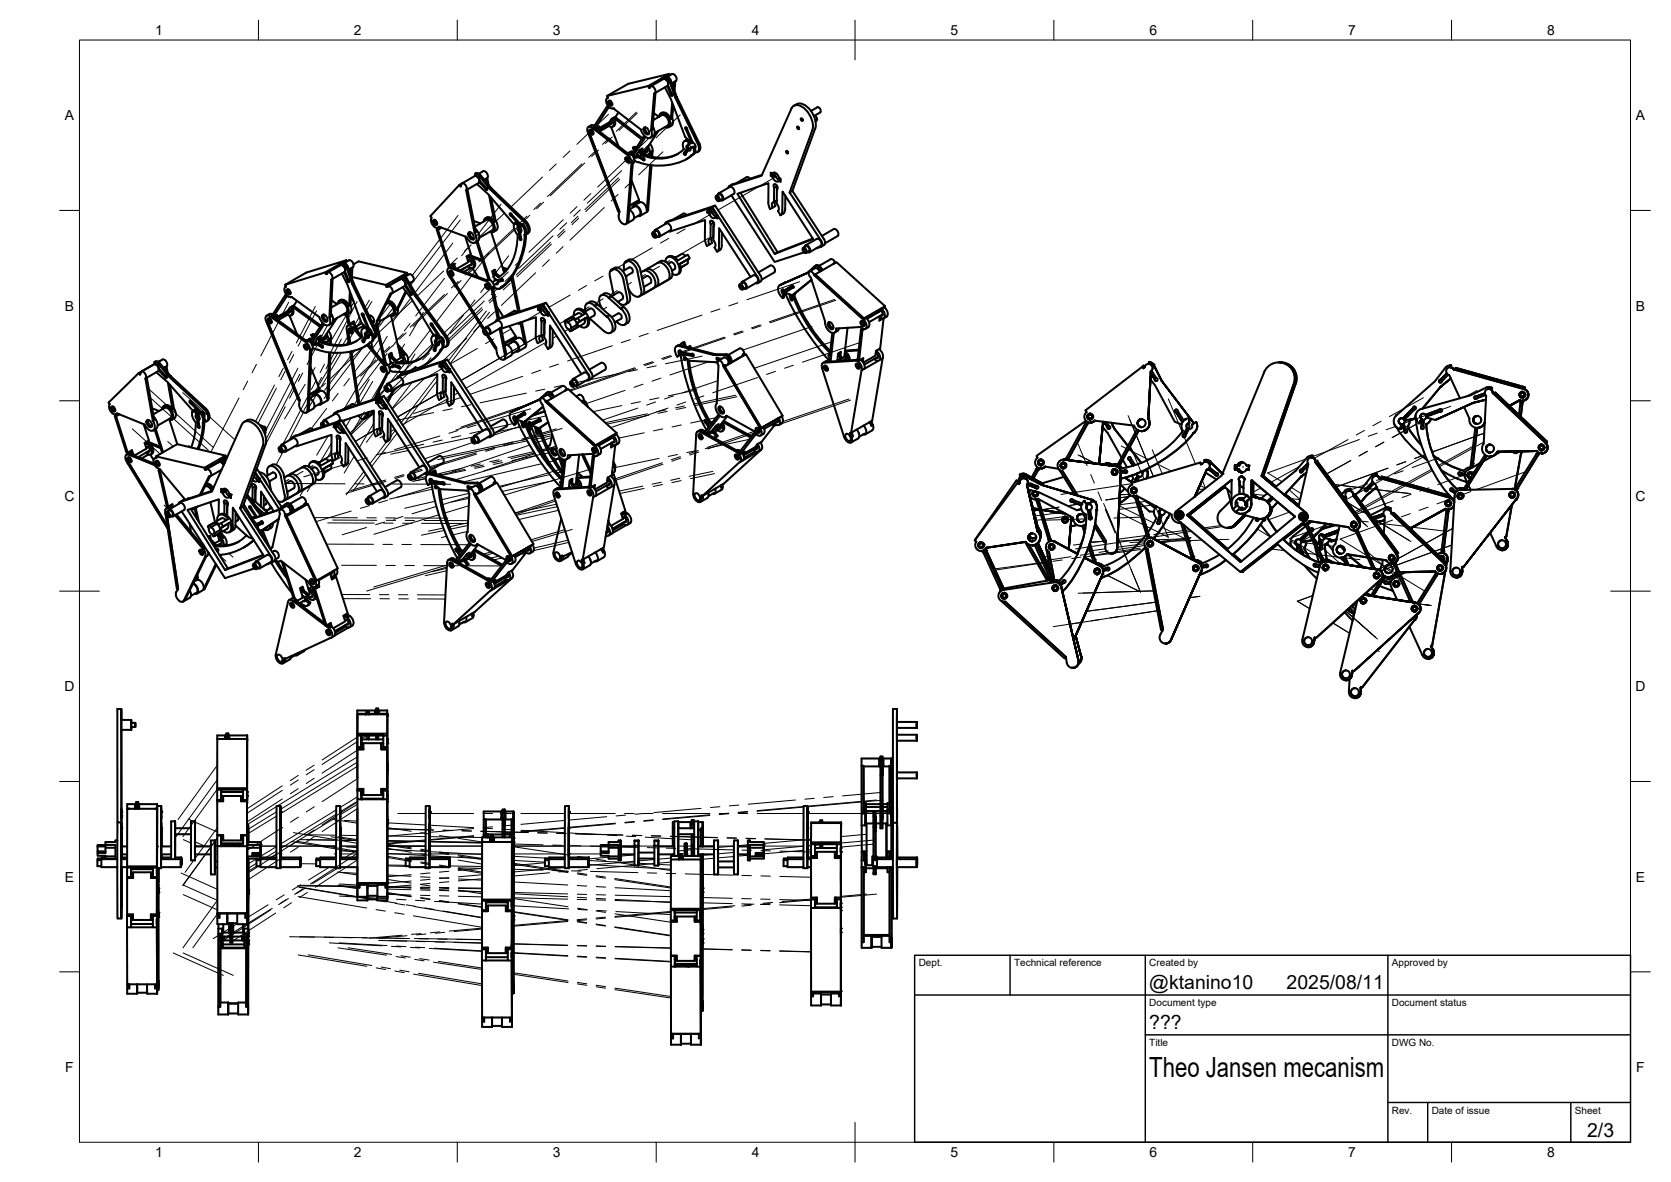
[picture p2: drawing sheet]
<svg xmlns="http://www.w3.org/2000/svg" width="420mm" height="297mm" viewBox="0 0 420 297" stroke-linecap="round" stroke-linejoin="round" font-family="sans-serif">
<defs><g id="words">
<text font-size="7" x="289" y="270.6">Theo Jansen mecanism</text>
<g font-size="4.9">
<text x="289" y="248.5">@ktanino10</text>
<text x="323.5" y="248.5">2025/08/11</text>
<text x="289" y="258.6">???</text>
<text x="399.1" y="285.7">2/3</text>
</g>
<g font-size="3.5">
<text x="39" y="8.8">1</text>
<text x="89" y="8.8">2</text>
<text x="139" y="8.8">3</text>
<text x="189" y="8.8">4</text>
<text x="239" y="8.8">5</text>
<text x="289" y="8.8">6</text>
<text x="339" y="8.8">7</text>
<text x="389" y="8.8">8</text>
<text x="16.3" y="30.2">A</text>
<text x="411.3" y="30.2">A</text>
<text x="16.3" y="78">B</text>
<text x="411.3" y="78">B</text>
<text x="16.2" y="125.9">C</text>
<text x="411.2" y="125.9">C</text>
<text x="16.2" y="173.7">D</text>
<text x="411.2" y="173.7">D</text>
<text x="16.3" y="221.6">E</text>
<text x="411.3" y="221.6">E</text>
<text x="16.4" y="269.4">F</text>
<text x="411.4" y="269.4">F</text>
<text x="39" y="290.8">1</text>
<text x="89" y="290.8">2</text>
<text x="139" y="290.8">3</text>
<text x="189" y="290.8">4</text>
<text x="239" y="290.8">5</text>
<text x="289" y="290.8">6</text>
<text x="339" y="290.8">7</text>
<text x="389" y="290.8">8</text>
</g>
<g font-size="2.5">
<text x="231" y="242.9">Dept.</text>
<text x="255" y="242.9">Technical reference</text>
<text x="289" y="242.9">Created by</text>
<text x="350" y="242.9">Approved by</text>
<text x="289" y="252.8">Document type</text>
<text x="350" y="252.8">Document status</text>
<text x="289" y="262.9">Title</text>
<text x="350" y="262.9">DWG No.</text>
<text x="350" y="279.9">Rev.</text>
<text x="360" y="279.9">Date of issue</text>
<text x="396" y="279.9">Sheet</text>
</g>
</g></defs>
<!-- layer: Visible -->
<g fill="none" stroke="#000" stroke-width=".51">
<path d="M166.5 19.6l.3-.2 .5 .5M166.5 19.6l.3 .3-3.2 1.8M166.5 19.6l-3.5 2M166.5 19.6l-.1 .2M166.8 19.8a1.16 1.16 0 0 1 1 1.8M167.3 19.9l.2-.5 .9 1M167.3 19.7l-.1 .1M167.3 19.9h.1M167.9 19.2l1-.6a1.16 1.16 0 0 1 1 1.8l-.9 .5M168.3 18.6l-10.4 2.5-5.3 3 .2 .5M168.3 18.6l.1 .3M168.3 18.6l-1.5 .8"/>
<path d="M148.2 32.6a.76 .76 0 0 1 .9 .4 .76 .76 0 0 1-.1 .9l-.7-.5zM148.4 32.8l.5 .1 .1 .7-.5-.2zM148.5 34.3l7.2 18.8M148.7 32.6l-.3 .2M148.9 32.1l9 7M148.9 32.1a.7 .7 0 0 0-.9-.2 .7 .7 0 0 0-.3 .9l.3 .8 .5 .7-.5-.7 7.4 19.5 .3 .2v-.2M149.2 31.9h.1M149.2 33.5l-.3 .1M149.5 31.6l-.6-.2-1 .5M149.7 32.2l8.6 6.7M150 32.1l.3 .6M152.6 26.8l-3.4 5.2 .3 .3 1.1-.6-.4 .7"/>
<path d="M152.8 24.6h-.1M152.8 24.6a1.56 1.56 0 0 0 .6 2.5l.8 .1 6.9 5.4M152.9 26.6l-.3 .2 .3 .4 .3-.2M152.9 27.2l-3.4 5.1M153 25.4a.76 .76 0 0 1 .8 .3 .76 .76 0 0 1-.1 .9l-.6-.5zM153.1 31.7l-2.4 1.3M153.1 25.6l.5 .1 .2 .6-.5-.1zM153.5 25.3l-.3 .2M153.6 30.2l.2 .8-.3 .2-.2-.1M153.6 31.9l1.9 4.8M153.8 30.8l-3.4 2M153.9 29.8l.3 .8a.83 .83 0 0 1-.2 1.2 .83 .83 0 0 1-1.2-.4"/>
<path d="M154 26.2l-.3 .2M154.2 29.6l.5 1.2-.3 .8M154.3 29.6l7.1 5.5M154.4 31.7l-.3 .1M154.7 29.4l6.9 5.3M155.5 28.2l-.7 1.1-1 .6-.6 .8-3 1.8M157.3 39.6a.76 .76 0 0 1 .8 .4 .76 .76 0 0 1-.1 .9l-.6-.5zM157.4 39.8l.5 .1 .2 .6-.5-.1zM157.8 38.4a1.74 1.74 0 0 1 1.4 2.6l-.1 .1M157.8 39.6l-.3 .1M157.9 39.1l.8 1.1 .1 .8M158.5 38.2l.3-.2 .5 .2"/>
<path d="M158.5 38.2l.6 .3M158.5 38.2v.4M159.1 37.1l.4 .9M159.1 37.1h.1M159.1 37.1l.8 .2M160.1 37l-.6-.1-.4 .2M160.2 39.3l.2 .1M160.2 38.7l.2 .3 1.5 .8 .2 .3-.2 .2-.3-.2M160.4 39.4l.3-.2 1.3 .7-.4 .2zM160.4 39.4l-.1 .2-.4-.1M160.6 39.1l-1.2 .7M160.7 38l.4 .9"/>
<path d="M160.9 37.7l.6 1M161.1 38l.5-.7-.7 .4-.9 1.3-.7 .4M161.1 32.5a2.42 2.42 0 0 0 2.3 2.2 1.41 1.41 0 0 0 .3-1.9M161.5 38.7l-.4 .2M162 34.1l-3.1 4.8M162 39.9v.1M162 32a1.16 1.16 0 0 1 1 1.8 1.16 1.16 0 0 1-1-1.8zM162.2 32a1.36 1.36 0 0 0 1 1.6M162.3 34.4l-3.1 4.9M162.7 37.3l.2 .7-.6 .1M162.9 37.8l-1.5 .8M163 36.9l.3 .8a.81 .81 0 0 1-.3 1.2 .81 .81 0 0 1-1.1-.5"/>
<path d="M163 21.6l.2 .5M163 21.6l-10.4 2.5M163.4 36.2l.5 .6 .2 1.1M163.4 21.9l-.2 .2 .3-.3a1.05 1.05 0 0 1 1.1 .3 1.05 1.05 0 0 1 .2 1.1l-.3 .3M163.7 39.4v-1.3l.4-.2-.1 1.5M163.8 38.1l-.2 .4-.5 .3M164.1 31.8a1.84 1.84 0 0 1 .1 2.4M164.2 34.2l-.7 .4M164.4 28.4l1.3 1M164.6 23.4l3.1-1.8 .9 2 .2-.2M164.8 23.3l-.7 9.3-.4 .2 .8-9.3M165.5 32.9l-3 4.7-1.2 .7"/>
<path d="M165.7 29.3a.95 .95 0 0 1 .7-.9 .95 .95 0 0 1 1.1 .5l.8 1.2a1.18 1.18 0 0 1-.7 2l-.4-.2M166.1 28.5a1.64 1.64 0 0 1 2.4 1.1l.2 .3M166.3 29l-2 1.2M166.4 28.9a1.73 1.73 0 0 1 1.5 2.6l-3.3 1.9M167.2 22l1.5 2.8 3.6 9.6 .8 .8M167.5 20.1v-.7l.4-.2 .8 1.1M167.5 20l.4 .5 .1 .5M168 21.4l1.1 2.6h-.4l-.1-.4M168 20.9h.1M168.4 20.5l.3-.2 1.5 4.1M168.4 20.5l1.4 4.1M168.8 31.6l-.7 .4"/>
<path d="M169 23.6l.1 .2M169 29.7l-.3 .2M169 25.8l-.3 4.1M169 29.7a1.59 1.59 0 0 1-.2 1.9M169.3 26.5l-.3 3.2M169.4 20.6l-.1 1.4M169.8 20.5l-.2 2.3M169.8 24.6l.4-.2 5.7 11.7-.4 .2zM170.5 38.6a10.7 10.7 0 0 1-9 .1M172.1 38.3l-.2 .2 .1 .3 .4 .2v-.3M172.3 38.2l.1 .5M172.3 35.4l.4-.2z"/>
<path d="M172.3 35.4a1.36 1.36 0 0 0-.4 2.1 9.4 9.4 0 0 1-9.6 1.8l-1.2-.4M172.4 35.4l.7 .2M172.4 35.4h.1M172.5 32.6l-.2-.4 .1-.2 .4 .3 1.4 3.5 .6 .6v.7M172.6 32.1l.2 .2M172.7 37.4l.4-.2-.6 .9-.4 .2zM172.7 35.2l-.6 .3M172.7 35.2l.7 .1M172.7 35.2h.1M172.8 32.4l-.3 .2 1.4 3.3 .3-.2-.4 .3-.4-.5M172.9 36.5l.2 .7M173.1 35.5l.3-.1v1l-.3 .2z"/>
<path d="M173.1 36.6l-.5 .1 .1 .7M173.5 37.1v.7h-.5M173.5 37.2l1.1-.4zM173.6 37.7l-.2-.1-.4 .2-.6 .9M173.9 35.9l-.1 .1M174.3 37a1.37 1.37 0 0 1-.5 2 13.2 13.2 0 0 1-10.3 2.5l-3.4-.8-.6-.4M174.7 36.8a1.57 1.57 0 0 1-.9 2.4l-1.3 .9M174.7 36.9l.2 .1M175.5 36.3l.2 1.2a.81 .81 0 0 1-.9 .8M175.9 36a1.43 1.43 0 0 1-.6 2.2M197.7 38l.3 .1 .1 .4-.3-.1zM200.3 26.2l-.7 .4"/>
<path d="M200.3 26.2a2.94 2.94 0 0 1 3.5 1.6l1.1 2a4 4 0 0 1 .1 2.5M200.4 31.8l.4 .1 .1 .5-.4-.1zM201.4 29.8l.3 .1 .1 .4-.3-.1zM203.9 27.9l1.6-1a.87 .87 0 0 1 .7 1.3M204.3 32.7l-5.8 15.7 8.1 12.3 .2 .7-.2 .5-1.4 .5M204.3 32.7a5.7 5.7 0 0 0-3.5-6.3 1.43 1.43 0 0 0-1.8 .9l-7.5 16.9-8.1 2.5M204.9 29l.5 .7a.53 .53 0 0 1-.3 .8M205 32.3l-5.8 15.7M206.2 28.3l-1.6 .9M108.5 54.7a1.89 1.89 0 0 0 1.5 2.5l.4-.2M108.9 55.3a.76 .76 0 0 1 .9 .4 .76 .76 0 0 1-.1 .9l-.7-.5zM109.1 55.5l.5 .2 .1 .6-.5-.2z"/>
<path d="M109.4 55.3l-.3 .2M109.8 57.7l3 9.2h.3l1-.6 .3 .9M109.9 56.2l-.3 .2M110.1 57.7l3 9.2M110.3 57l7 2.5M110.5 57l-.4 .2M110.8 57.2l-1 .5h.3l.9-.5M115.5 46.5l-7.3 7.8 .3 .4M116.1 46.1l-.6 .4 .3 .4 .2-.7a1.04 1.04 0 0 1 1.1 .3 1.04 1.04 0 0 1 .2 1.1l-.1 .2M116.1 46.1l3.2-1.8a1.16 1.16 0 0 1 1 1.7l-2.7 1.6M117 59.4l1.4 4.4-1.1 .6 .5 1.5-3 1.7a1.15 1.15 0 0 0-1.3-.6l-.7 .4M117.5 47.6l2.2 10.7-.4 .2"/>
<path d="M117.5 47.6l-.3 .2 2.1 10.7M117.9 58.4a1.16 1.16 0 0 1 1 1.7 1.16 1.16 0 0 1-1-1.7zM118.1 58.3a1.36 1.36 0 0 0 1 1.6M119.1 55.5l1.7 .6M119.3 58.5l.5 1.2a.98 .98 0 0 1-.5 1.3 .98 .98 0 0 1-1.3-.4l-.7-1.1M119.5 43.7l.9 .4M119.5 57.5a2.64 2.64 0 0 1 .9 2.8l-1 .7M119.6 44.1l-.2 .1M119.8 43.5l-.4 .2 .3 .5M119.8 43.5l1 .4M119.9 46.2l2.8 2.5 6.5 7.7M119.9 44.4l.5 .4 .2 .6 1.9 1.9v.4h-.2l-.3-.3"/>
<path d="M120 44.4v.1M120.4 44.1l.4-.2 2.8 3.4M120.4 44.1l2.8 3.4M120.5 45.8l1.5 1.6 .4-.2M120.5 45.5h.2l-.2 .1M120.5 45.3h.1M121.5 43l-1.1 .6M121.5 43a1.19 1.19 0 0 1 1 1.7M121.6 55.7a.92 .92 0 0 1 .7-1 .92 .92 0 0 1 1 .4l.7 .9a1.65 1.65 0 0 1-.1 2.4h-.3M122.1 45l-.3 .2M122.2 44.9l-.1 .1M122.3 55.3l-2.9 1.6"/>
<path d="M122.3 55.3a1.73 1.73 0 0 1 1.5 2.6l-3.3 1.9M122.3 45.8l-.1-.9 .3-.2 .4 1.8M122.4 54.7l-.4 .2M122.4 54.7a1.57 1.57 0 0 1 1.9 .9M122.4 47.2l.1 .2M123 49.1l1.3 6.6M123.2 47.5l.4-.2 8.7 8.4-.3 .2zM123.4 58.1l3.4 10.4M123.5 49.7l1.1 5.8M124.6 55.5l-.3 .2M124.6 55.4a1.75 1.75 0 0 1-.6 2.9M128.5 54.3l1.4 1.4"/>
<path d="M128.5 53.7l.1 .2M128.7 53.9l2.3 2.6 .2-.1M128.7 53.9l-.3-.3-.2 .1v.3l.3 .2M128.8 54.1l-.3 .2M129.3 56.3a2.74 2.74 0 0 0 .8 2.6M129.3 56.3h.1M129.7 55.8l-.4 .5M129.7 55.9l.4-.2 .5 1.1-.3 .2zM130.1 55.6l-.5 .3M130.2 58.9a12.3 12.3 0 0 1-4.9 10.8l-.6-.5-.7-.2M130.3 57l-.2 .5 .4 .7M130.3 56.2l.6 .6"/>
<path d="M130.5 56.8l-.1 .6 .4 .6M130.6 56.8l.3 .1M130.8 58.3l.3-.4-.3-.7 .3-.7 .4-.3 .8 1.4v1.2M130.9 58.3l-.1-.3-.3 .2 .1 1.5 .4-.2 .1 .5M130.9 56.7v.2M131 56.7l-.1 .1M131.1 58.2l-.3 .1 .2 2.1-.3-.2-.1-.5M131.1 56.4l.8 1.4v1.2M131.9 59a19.4 19.4 0 0 1-4.9 12.4l-1 .8M132 55.9a2.35 2.35 0 0 1 .5 2.8l-.2 .2M132.2 58.8l-.3 .2M132.3 58.8a18.9 18.9 0 0 1-5.3 12.7l-.5 .4"/>
<path d="M132.3 55.7a2.27 2.27 0 0 1 .5 2.9l-.4 .2M155.7 53.1a2.48 2.48 0 0 0 1.1 3.2 .6 .6 0 0 0 .6 0 .6 .6 0 0 0 .3-.6M158.3 40.5l-.3 .1M158.8 45.3l1.9 5.2M158.8 41l.3-.2-1.1 14.7-.4 .2M158.8 41l-1.2 14.7M159.1 52.1l.2-.3a1.39 1.39 0 0 1 1.8 1.3 .76 .76 0 0 1 0 .9 .76 .76 0 0 1-.7 .3M159.5 51.9l-1.3 .8a1.89 1.89 0 0 1 .9 2.6l-1.7 1M159.5 51.9a1.45 1.45 0 0 1 1.3 2.2M160.7 50.5l-.1 .5M160.7 50.5l-2.4 1.3M160.7 50.3l-2.4 1.3"/>
<path d="M160.8 54.1l-1.4 .7M160.8 50.9l-1.4 .8M163 52.7l-.3 .6-1.8 1M163.5 41.5l-.9 11.4a1.81 1.81 0 0 0-1.8-2M163.8 41.6l-.8 11.1M164 58.5a.76 .76 0 0 1 .9 .3 .76 .76 0 0 1-.1 .9l-.7-.4zM164.1 58.4l.7-.4a.87 .87 0 0 1 .8 1.3M164.2 58.7l.5 .1 .1 .6-.5-.1zM164.5 58.2l.2-.4a1.18 1.18 0 0 1 1 1.7h-.4M164.7 57.8l2.9-1.7a1.16 1.16 0 0 1 1 1.8l-2.9 1.6M165.6 59.3l-.7 .4M168.1 55.5l-.7 .4"/>
<path d="M168.1 55.5l11.7-3.8 11.4 17.5M168.2 58.1l.4 .1 8.7-2.9-.1 4.8M172.6 54l-.4-.3h-.4l-2.4 1.4M178.3 53.6a1.08 1.08 0 0 0 1.6 1M178.3 52.8a.78 .78 0 0 1 1.3 .3l.3 .7 .4 .2M178.3 52.8l-.4-.2-.1 .7M178.6 53l-.8 .3M178.6 53l-.8 .4M178.6 53l.4 .2-.7 .4-.5-.2M178.6 52.6v.4M178.7 60a.86 .86 0 0 0-.3 1.5M178.7 56.4l.7-.4v3.6l-.8 .4z"/>
<path d="M178.7 56.4l-.1-.8a.74 .74 0 0 1 .9 .3 .74 .74 0 0 1-.1 .9M178.7 52.5l-.4 .3M178.9 59.8l-.1 .6 .3 .7-1.4 .7M179 53.2l.5 .9 .7 .3M179.1 52.1l11.4 17.5 .3 1a.54 .54 0 0 1-.2 .5 .54 .54 0 0 1-.6 0M179.3 55.7l.1 .2M179.5 56.8l-.1 3.6M179.8 51.7l-.7 .4-11.6 3.8-.3 .5M180 49.3a.76 .76 0 0 1 .8 .4 .76 .76 0 0 1-.1 .9l-.6-.5zM180.1 49.2l.7-.4a.87 .87 0 0 1 .7 1.3l-.7 .5M180.2 49.5l.4 .1 .2 .7-.5-.2zM180.3 54h.1"/>
<path d="M180.3 54v.8l-.4-.2 .4-.3M180.4 49l.3-.4a1.18 1.18 0 0 1 1 1.7h-.5M181.5 58.4v3.7a1.46 1.46 0 0 1-1.2 1.2l-.6-1.1M183.4 46.7l-.3 .5M183.5 47l-2.8 1.6M183.5 47a1.16 1.16 0 0 1 1 1.7l-2.8 1.7M183.9 49.1l10.9 16.7 7.3-2.4M186.2 48.4l9.3 15M187.7 44.5l-2.5 1.5M187.7 44.5h.5l.4 .4M191.6 43.9l-7.4 2.4-.8 .5M194.2 44.4a1.08 1.08 0 0 0 1.6 1"/>
<path d="M194.2 43.6a1.06 1.06 0 0 1 1.2 0 1.06 1.06 0 0 1 .5 1l.4 .3v.8l-.5-.3 .5-.2M194.3 52.2l-.7 .3-.4-1.2v-5.3l-7.8 2.7 9.4 15.1 9.6-3.7-7.6-12-.1 4.9M194.5 43.5v.3M194.6 47.2v3.6a.81 .81 0 0 0-.3 1.4M194.6 47.2l.7-.4v.8M194.7 47.2l-.2-.8a.74 .74 0 0 1 .9 .3 .74 .74 0 0 1 0 .9M194.7 43.4l-.5 .3-.4-.3v.8l.7-.4 .4 .3-.7 .4-.4-.3M194.8 50.7l.2 1.1M194.9 44l.5 .9 .7 .4M195 51.8l-.7 .4M195.2 46.5l.2 .3M195.3 50.4l-.7 .4 .7-.4"/>
<path d="M195.3 47.6v3.6l.5 1-.2 .8 .6 1.1M195.4 47.6h-.1M196.7 53l-.1 .7-.4 .4M197.5 49.2l-.1 3.7a1.47 1.47 0 0 1-1.2 1.2M198.5 48.4l.7-.4 7.9 12 .3 1.2-.2 .4-.7 .4M204.4 60l-9.6 3.8M206.7 59.3l2.9-1.7a1.16 1.16 0 0 1 1 1.7l-3.1 1.8M68.3 79.3h.1M68.6 79l-.6-.2-.9 .5M68.8 79.7l8.6 6.2M69.1 79.5l.3 .6M71.7 74.2l-3.4 5.2 .3 .4 1.1-.6-.4 .6"/>
<path d="M71.8 72.1l.1-.1a1.61 1.61 0 0 0 .7 2.6h.7M72 74l-.3 .2 .3 .4 .3-.2M72 78.8l.3 .3M72 74.6l-3.4 5.2M72.1 72.8a.76 .76 0 0 1 .8 .3 .76 .76 0 0 1-.1 .9l-.6-.4zM72.2 73l.5 .1 .2 .6-.5-.1zM72.3 79.1l-2.4 1.4M72.6 72.8l-.3 .1M72.7 77.6l.2 .8-.3 .2-.2-.1M72.8 79.3l1.9 4.6M72.9 78.2l-3.4 2M73 77.3l.5 1a.7 .7 0 0 1-.3 .9 .7 .7 0 0 1-.9-.1"/>
<path d="M73.1 73.6l-.3 .2M73.3 77.1a1.36 1.36 0 0 1-.1 2.2M73.3 74.6l7 5.1a2.34 2.34 0 0 0 2.3 2 1.49 1.49 0 0 0 .2-1.9M73.3 74.6v.1M73.4 77l7.1 5.2M73.8 76.8l6.9 5M74.7 75.6l-.8 1.1-1 .6-.6 .8-3 1.8M81.1 79.1a1.16 1.16 0 0 1 1.1 1.7 1.16 1.16 0 0 1-1.1-1.7zM81.4 79a1.36 1.36 0 0 0 .9 1.7M81.8 68.5l.2 .4M81.8 68.5l-10.1 3.1M82.2 68.8l-.2 .1 .2-.1a.41 .41 0 0 1 .6-.3 1.11 1.11 0 0 1 .5 1.7l-.5 9.6"/>
<path d="M83.2 78.8a1.75 1.75 0 0 1-.6 2.9M83.3 77.3l2.2-1.3a1.73 1.73 0 0 1 1.5 2.6l-3.2 1.9M83.4 75.5l1.4 1M83.4 70.2l3.1-1.8 .8 2 .3-.2M83.6 70.1l-.4 9.5-.4 .2M84.7 80l-3.1 4.7-1.2 .7M84.9 76.4a.95 .95 0 0 1 .7-.9 .95 .95 0 0 1 1.1 .5l.8 1.2a1.18 1.18 0 0 1-.7 1.9l-.4-.1M85.3 75.6a1.56 1.56 0 0 1 2.3 .9l.2 .4M85.3 66.4l-3.5 2.1M85.3 66.4l.3-.2 .5 .5M85.3 66.4l.3 .3-3.2 1.8M85.3 66.4l-.1 .3"/>
<path d="M85.6 66.6a1.16 1.16 0 0 1 1 1.8M86 68.7l1.4 2.9 3.5 9.5 1 1.1M86.1 66.6l.2-.4 .8 1.1M86.1 66.5l-.1 .1M86.1 66.7h.1M86.7 66l-.4 .2v.6l.4 .5 .1 .5M86.7 66l.8 1.1M86.7 66l1-.6a1.16 1.16 0 0 1 1 1.8M86.7 68.2l.9 2.1M86.8 67.7h.1M87.1 65.4l-10.1 3.1-5.3 3.1 .2 .4M87.1 79.1l.5 2.2 .3 .1 1.1-.6 .2 1"/>
<path d="M87.1 65.4l.1 .3M87.1 65.4l-1.4 .8M87.1 67.3l.4-.2 1.4 4.1M87.1 67.3l1.5 4.1M87.4 79l.5 2.4M87.6 70.3l.3 .4-.2 .2-.3-.2-.1-.3M87.7 70.4l.1 .2M88 73.2l-.2 3.7M88.1 76.7l-.3 .2M88.2 76.7a1.52 1.52 0 0 1-1 2.4M88.2 67.4v1.6M88.2 74.9l.7 .8"/>
<path d="M88.3 74l-.2 2.7M88.6 71.4l.3-.2 5.6 11.7-.4 .2zM88.6 67.2l-.1 2.7M88.7 67.2l-1 .5M88.9 66.4l1.3-.7 12.1 2.9M91.1 79.4l-.2-.4 .2-.2 .3 .3 1.4 3.5 .5 .4a.69 .69 0 0 1 0 1M91.3 78.9l.1 .2M91.4 79.2l-.3 .2 1.3 2.9M92.8 79.4a1.15 1.15 0 0 1 1.1 1.7h-.2M93.1 79.3l-.1 .5M95.4 79.9v1.2l-.3 .5M97 71.6l.1 .5"/>
<path d="M97.2 76.3h.1M97.2 76.3a1.73 1.73 0 0 1 1.5 2.6l-3.2 1.9M97.4 72.1a1.05 1.05 0 0 1 1.1 .3 1.05 1.05 0 0 1 .2 1.1l-.5 .2-3.5 7M97.4 75.8a2.7 2.7 0 0 1 1.8 3.3l-.5 .3h-.4M97.5 72l3.2-1.8a1.16 1.16 0 0 1 1 1.7l-3.2 1.8M97.5 75.6a2.54 2.54 0 0 1 2.2 2.2M97.7 71.9l-.6 .2h.3M98.3 79.1l2.5 10.8-1.2 .7M98.4 73.8l-3.3 6.7-.4 .2M99.7 78.9l-.7 .4M100.1 77.6a1.18 1.18 0 0 1-.4 1.3M100.3 70.2v.2"/>
<path d="M100.8 70.1l-.1-.1-.3 .3M101.1 69.6l.9 .8M101.1 69.8l-3.6 2.1M101.2 72.2l2.2 2.8 5.5 9 .3 .2M101.3 70.3l.5 .4 .1 .6M101.4 70.3h.1M101.8 71.8l1.3 1.9 .2-.2M101.8 69.5l1-.6a1.16 1.16 0 0 1 1 1.8l-.8 .5M101.9 71.2h.1M101.9 71.5l1.7 2.3-.1 .3h-.3l-.1-.4M102 73.2l-2.3 4.7 .3-.3 2.2-4.2M102 70.3l.4-.1 2.3 3.9"/>
<path d="M102 70.3l2.3 4M102.1 69.2l.2 .1M102.4 70.1l-.2-.2a.75 .75 0 0 0-1.1-.3l.1 .5M102.4 69l-.1-.4-5.3 3-8.5-2M102.4 69l-.7 .5M102.4 69l.2 .1M103 71.1v.1M103.4 70.9l-.3 .5M103.4 73.6l.2 .2M104.3 74.3l.4-.2 7.6 10.3-.3 .3zM113 68.1a.76 .76 0 0 1 .9 .4 .76 .76 0 0 1-.1 .9l-.7-.5zM113.1 69.5l8.4 13.4"/>
<path d="M113.2 68.3l.5 .2 .1 .6-.5-.2zM113.3 67.4l9 3.3 .7 .5 .6 1.2M113.3 67.4a.8 .8 0 0 0-.9 .4 .8 .8 0 0 0 .2 .9l.4 .8 .7 .5-.6-.5M113.5 68.1l-.3 .2M113.7 67.2l9 3.3M113.7 70l8.1 12.7M113.9 66.4l.1 .6M114 69l-.3 .1M117.7 66.9h.1M117.7 65.5a.74 .74 0 0 1 .8 .3 .74 .74 0 0 1-.2 .9l-.2-.1M118.1 64.3l-.7 .4a1.76 1.76 0 0 1 1.5 2.6h-.6l-.6-.4M118.1 64.3h.5l2.6 1"/>
<path d="M118.1 65.5l-.4 .2M118.3 67.4l-1.6 .9M118.6 66.3l-2.8 1.7 1.8-1.1M118.8 67.4l1.4 2.2M119.8 60.8l3 9.5M120.1 60.6l3.1 9.8M121.4 65.7l-3.1-1.2a1.89 1.89 0 0 1 .9 2.6l-.3 .2M122.1 71.4a.76 .76 0 0 1 .8 .4 .76 .76 0 0 1-.1 .9l-.7-.5zM122.2 71.6l.5 .2 .1 .6-.5-.2zM122.5 70.3l-.1 .1M122.5 70.3a1.77 1.77 0 0 1 1.6 2.5M122.6 71.4l-.3 .2"/>
<path d="M123 72.3l-.2 .2M124 68.9a1.35 1.35 0 0 1 1.6 .6M124.2 67.9l.3 .9M124.3 72.2a1.02 1.02 0 0 0 1.7 0M124.4 70.1l.6 .4M124.4 70.1v.1M124.7 70.2l-.3 .1M124.8 68.9l-.3-1.1-.8 .4 .8 2.3-.7 .4M124.9 76.9l1.7 2.7M125 71.2l.2 .1M125.1 70.9l1.3-.5zM125.2 70.9l-.1 .5h-.5"/>
<path d="M125.2 71.1l-1 .5M125.7 79.9l11.6-3.8 11.5 17.7 .2 .7-.1 .5-.9 .6M125.7 79.9l-.8 .5M125.9 70.1l.2-.1 .3 .2v.4h-.3M126 72.2h-.1M126.2 70l-1.3 .4M126.3 72l-.7 .5M126.4 67.2l1.2 .4M126.4 70.3l-.2 .2M126.5 71.9l-.4 .2M126.5 67.6l.8 .3h-.7M126.6 68l.6 .2"/>
<path d="M128.1 70.4l-.2 .2M128.5 69.9l-.1 .4-.5 .4M128.6 69.8l1.7 8.6M128.9 69.4l1.8 8.9M130.1 78.5l-.4-.4h-.4l-2.5 1.5M135.3 77h.1M135.3 77v.8M135.3 77l.5 .2M135.8 78a1.08 1.08 0 0 0 1.6 1M135.8 77.2a.78 .78 0 0 1 1.3 .4l.3 .6M136 77.4l-.7 .4M136 77.4l.5 .3-.8 .4-.4-.3"/>
<path d="M136 77.4h.1M136 77.1v.3M136.2 77l-.4 .2M136.5 77.6l.5 .9 .7 .4M136.6 76.5l11.3 17.6M137.3 76.1l-.7 .4-11.6 3.8-.4 .5M137.4 78.2l.4 .3v.8M137.8 79.3h.1M137.8 78.8l-.4 .2 .4 .3M143.8 79.7l-1.4 .8 .3 .5M143.8 79.7l.3 .5-1.4 .8M143.8 79.7l.9 .5"/>
<path d="M144.3 79.3a1.17 1.17 0 0 1 .5-1.4 1.17 1.17 0 0 1 1.5 .2l.7 .8-2.3 1.3M145.1 77.7l-.3 .2M145.1 77.7a2.21 2.21 0 0 1 2.6 1.4 2.05 2.05 0 0 1-.4 3.1M145.3 79.9l.5 .9M146.5 79.2a1.05 1.05 0 0 0-1.2-.4l-3.2 1.8M147 78.3l1.4-.8a1.16 1.16 0 0 1 1 1.8l-1.4 .8M147.5 79.8l.2 .5a1.31 1.31 0 0 1-1.1 2l-.8-.4M147.6 76.2a1.67 1.67 0 0 1 2.6 .2M149.5 76.9l.7-.4 3.1 2.7-.7 .4zM149.5 76.8a1.31 1.31 0 0 0-2.3 0v1.4M151.2 74.2a1.65 1.65 0 0 1 2.5 .2M152.6 79.6a3.4 3.4 0 0 1 1.2 3.8 1.34 1.34 0 0 1-2-.2l-3.6-3.2"/>
<path d="M153 74.8l.7-.4 3.1 2.8-.7 .4zM153 74.8a1.26 1.26 0 0 0-1.2-.7 1.26 1.26 0 0 0-1.1 .9l.2 1.6 .6 1.1M153.3 79.2a3.3 3.3 0 0 1 1.2 3.8l-.3 .2M153.8 74.5l1.7-1a1.16 1.16 0 0 1 1 1.7l-1.2 .7M153.8 79.7l1.6-.9a.87 .87 0 0 1 .8 1.3l-1.7 .9M153.8 67.7a1.93 1.93 0 0 1 3.1 .8l.6 1.5 .9 5.3a1.54 1.54 0 0 1-1.2 1.2M154.3 74.1l-1-4.9a1.21 1.21 0 0 1 .5-1.5 1.21 1.21 0 0 1 1.6 .4l.7 .8 .5 .9 1.1 5M156.1 77.6a3.4 3.4 0 0 1 1.2 3.7 1.32 1.32 0 0 1-1.9-.2M156.6 68.2l1.6-1a.87 .87 0 0 1 .8 1.3l-1.7 1M156.8 77.2a3.3 3.3 0 0 1 1.2 3.8l-.2 .2M157 67.9a1.52 1.52 0 0 1 .9-2.3 3.4 3.4 0 0 1 2.4 2.7M157.7 74.8a1.2 1.2 0 0 1-.3 1.5 1.2 1.2 0 0 1-1.5 0"/>
<path d="M158.1 65.3l-.7 .4M158.1 65.3a2.34 2.34 0 0 1 2.6 1.7l.3 .9M160.3 68.3l.9 4.5a1.2 1.2 0 0 1-.3 1.6 1.2 1.2 0 0 1-1.6-.2l-.7-.7-.6-1.1M161 67.9l1 5.3a1.55 1.55 0 0 1-1.2 1.3M161.4 70l1.2-.6a1.16 1.16 0 0 1 1 1.7l-1.7 1M161.8 68.1l-.7 .4M161.8 68.1a2.21 2.21 0 0 1 2.5 1.4 2.21 2.21 0 0 1 0 2.9l-2.5 1.5M161.8 73.9l-.2 .1M162.5 67.7l-.7 .4M162.5 67.7a2.21 2.21 0 0 1 2.5 1.4 2.21 2.21 0 0 1 0 2.9l-3.2 1.9M165.4 66.1a2.21 2.21 0 0 1 2.5 1.4 2.21 2.21 0 0 1 0 2.9l-2.6 1.4 3.3-1.8M165.4 71.9h-.2"/>
<path d="M166.1 65.7l-3.4 1.9M166.1 65.6a2.21 2.21 0 0 1 2.5 1.5 2.21 2.21 0 0 1 0 2.9M167.3 65.8a1.11 1.11 0 0 1 .6-1.2 1.11 1.11 0 0 1 1.3 .2 3.3 3.3 0 0 1 1.3 4 1.15 1.15 0 0 1-1.4 0M167.8 64.7a1.71 1.71 0 0 1 2.6 .8M168 66.3l.6-.4a1.16 1.16 0 0 1 1 1.8l-.6 .3M169.7 64.7h.1M170.7 68.8l-.4 .2M170.9 66.3l2.5-1.4zM170.9 66.3l.2 .6a1.75 1.75 0 0 1-.4 1.9M171.2 67.3h.1M171.4 63.8l-1.6 .9M171.5 67.1l-.2 .2"/>
<path d="M171.5 63.8l.9 .5M172.9 65.2v1.1l-1.5 .8 1-.5M172.9 64l-2.5 1.5M172.9 64l.5 .9M177.2 60.1l.5 1.7M179.4 60.4l.5 1-.2 .8M180.3 63.3l.4-.5 .1-.6v-4.8l7.9 12.2M185.9 71.5a.76 .76 0 0 1 .8 .4 .76 .76 0 0 1-.1 .9l-.6-.5zM186 71.4l.7-.4a.87 .87 0 0 1 .8 1.3l-.8 .5M186.1 71.7l.4 .1 .2 .7-.5-.2zM186.4 71.2l.2-.4a1.18 1.18 0 0 1 1 1.7h-.5M186.6 70.8l2.8-1.6a1.16 1.16 0 0 1 1 1.7l-2.8 1.7"/>
<path d="M190.7 68.5l3-1.8a1.16 1.16 0 0 1 1 1.8l-3.2 1.8M191.2 69.2l.3 1.2-.3 .3-.7 .4M196 71.7a2.33 2.33 0 0 0 .8 3.2M196.9 72.7v.6l.4 .5M196.9 74l.4-.2-.2 .9-.3 .2zM197.1 72.8a63 63 0 0 0 11.4 17.8M197.2 71.1l-.2 .1M197.3 73l2-1.3zM197.3 73l-.4-.3-.4 .4 .4 .9M197.6 71l-.4 .1M197.8 72.7l.2 .4M198.2 72.5l.2 .4"/>
<path d="M198.5 73.9l.3 1.1 .2-.2M198.5 72.3l.2 .4M198.8 74.1l.4 1.4h-.3l-.1-.6M199 71.9l.2-.2 .3 .2 .1 .4h-.3M199.1 71.9h.1M199.1 75l.1 .2M199.1 71.9l.3-.1zM199.2 71.9l.2 .4M199.2 74.2l4.8-3.9zM199.3 74.4a41.1 41.1 0 0 0 9.4 14.3M199.4 71.8l-.3 .1M199.6 72.2l-2.1 1.2 .1 .2 1.6 .6"/>
<path d="M199.6 73.9l-.3 .5M199.7 74.2l-.4 .2M200 73.6l-.3 .6a41.4 41.4 0 0 0 9.1 14M201.9 62.3a.76 .76 0 0 1 .8 .4 .76 .76 0 0 1-.1 .9l-.7-.5zM201.9 62.3l.7-.4a.87 .87 0 0 1 .8 1.3l-.7 .4M202 62.5l.5 .2 .1 .6-.5-.1zM202.3 62.1l.2-.5a1.18 1.18 0 0 1 1 1.8h-.4M202.5 61.7l2.9-1.7a1.16 1.16 0 0 1 1 1.8l-2.9 1.6M204.7 69l-.6-.7-.5-.1-.2 .2v.6l.5 .8 3.6 11M204.9 66.9l-2 1.8-6.9 3 7-3.1M204.9 66.9l.4-.1 .5 .2M205 67.4l.6 .1 .5 .8"/>
<path d="M205 67.4l-1.5 .8M205 68.9l12.2 11.1M205.1 68.9l-.5 .2 12.5 11.2M205.2 66.7l-.3 .2M205.2 66.7l.5-.1 .4 .3M205.6 67.5l.1 .1M205.7 67.6h-.1M205.8 67.1l.3-.2v.5l-.4 .2zM206.1 67.4l.4 .7M206.1 67l.7 .9M208.8 65.1l.6 .2 .6 .7M208.9 65.2l-2.9 1.6"/>
<path d="M209.6 66.2l.1 .1M210 66l-.4 .2M210 66h.1M217.2 80l5.3-3.1-.1 .4-5.3 3zM217.8 79.9a1.53 1.53 0 0 1 .8 1.5 1.53 1.53 0 0 1-1 1.3M219.1 79.5h-.5M220.4 78.4l.1 .3M221 78.1l-.1 .3M221.2 78a.77 .77 0 0 1 .7 .5 .77 .77 0 0 1-.3 .9l-.2-.1M221.2 79.4l-.1 1.2 .9-.5M221.4 79.9l-.2 .2M221.5 78.1l-3.5 2"/>
<path d="M221.7 77.7l.6 .7a.95 .95 0 0 1 .3 1 .95 .95 0 0 1-.8 .7l-.6-.4M222 79l-3.5 2M222.5 77.3a1.53 1.53 0 0 1 .7 1.4 1.53 1.53 0 0 1-1 1.3M222.5 76.9l-12.2-11-5.3 3-.1 .4 12.2 11M34.9 93.8l-7.6 7.4 .3 .4a1.88 1.88 0 0 0 1.4 2.5l.4-.2 6.9 2.8 .8 1.1a.99 .99 0 0 0 1.3 .4 .99 .99 0 0 0 .5-1.2l-.4-1.2M34.9 93.8l.3 .4 .1-.2M35.3 94l.1-.5a1.06 1.06 0 0 1 1.1 .3 1.06 1.06 0 0 1 .2 1.1l-.1 .2M36.9 94.9l1.9 10.7-.4 .2-1.8-10.7M36.9 94.9l-.3 .2M38.7 91.6a1.16 1.16 0 0 1 1 1.7l-2.8 1.6M38.8 91l.5 .1 .5 .3M39 91.4l-4.1 2.4"/>
<path d="M39.3 93.5l2.8 2.5 6.4 7.3M39.3 91.7l.5 .4 .1 .6M39.4 91.8h.1M39.8 91.4l.3-.2 2.9 3.4M39.8 91.4l2.8 3.4M39.9 93.1l1.5 1.6 .4-.2 .1 .2M39.9 92.6h.1M39.9 92.7l1.7 1.7M40.1 92.8l-.2 .1M40.1 92.8h-.2M40.1 91.2l-.2-.2a.81 .81 0 0 0-1.1 0l.3 .6M40.8 90.4l-1 .5 .4-.2"/>
<path d="M40.8 90.4a1.18 1.18 0 0 1 1.1 1.7M41.5 92.3l.2 .7M41.5 92.3l-.3 .2M41.6 94.4l.3 .2 .1 .3-.3 .1-.2-.3M41.9 92.1l-.4 .2M41.9 92.1l.2 1.5M42.2 96.1l1.2 6.8M42.6 94.8l.4-.2 8.8 8.1-.4 .2zM42.7 96.7l1.1 6M67.3 80a.76 .76 0 0 1 .9 .4 .76 .76 0 0 1-.1 .9l-.7-.5zM67.5 80.2l.5 .2 .1 .6-.5-.1zM67.7 81.8l7.6 18.7"/>
<path d="M67.7 81.8l-.6-.7 7.9 19.4 .3 .3v-.3M67.7 81.8l-.8-1.1a.79 .79 0 0 1-.1-1.1 .79 .79 0 0 1 1.1-.1l9.1 6.6M67.8 80l-.3 .2M68.3 80.9l-.2 .2M76.5 86.6a.76 .76 0 0 1 .8 .4 .76 .76 0 0 1-.1 .9l-.7-.5zM76.6 86.9l.5 .1 .1 .6-.5-.1zM76.9 85.5a1.73 1.73 0 0 1 1.5 2.6M76.9 86.6l-.3 .2M77 86.1l.8 1.1 .2 .8M77.4 87.5l-.3 .2M77.6 85.2l.1 .4M77.6 85.2l.4-.2 .4 .3"/>
<path d="M77.6 85.2l.7 .4M77.9 88l.4-.2-.6 15.1-.4 .1M77.9 88l-.6 15M78.1 92.3l2.2 5.6M78.3 84.2l.3 .8M78.3 84.2h.1M78.3 84.2l.7 .2M78.4 88.1l-.1 .1M78.8 99.5l.1-.3a1.39 1.39 0 0 1 1.9 1.3 .76 .76 0 0 1 0 .9 .76 .76 0 0 1-.8 .3M79.1 99.1l1.4-.9a1.8 1.8 0 0 1 1.8 2M79.2 99.3l-1.4 .8M79.2 99.3a1.45 1.45 0 0 1 1.2 2.2"/>
<path d="M79.2 84.1l-.6-.1-.3 .2M79.4 86.4l.1 .1-.1 .1h-.4M79.4 85.7l.1 .4 1.6 .7 .1 .4-.1 .2-.3-.2M79.5 86.5l.4-.2 1.2 .7-.3 .2zM79.7 86.2l-1.2 .7M79.8 85.1l.5 .9M80 84.7l.6 1.1M80.3 85.1l.4-.8-.7 .5-.9 1.3-.7 .4M80.3 97.9l-.1 .5M80.3 97.9l-2.5 1.4M80.3 97.7l-2.5 1.4M80.6 85.8l-.3 .2"/>
<path d="M81.1 81.2l-3.1 4.7M81.1 87l.1 .1M81.5 81.5l-3.2 4.8M81.8 84.3l.2 .8-.5 .1M82 84.9l-1.4 .8M82.1 83.9l.4 .8a.81 .81 0 0 1-.3 1.2 .81 .81 0 0 1-1.2-.5M82.6 83.2l.4 .7 .3 1M82.8 88.6l-.5 11.6M82.9 85.1l-.1 .4-.5 .4M82.9 85.1l.3-.2v1.6M82.9 85.1l-.1 1.4M83.1 88.6l-.5 11.7-.3 .3-1.8 1.1"/>
<path d="M87.2 83.1l.5 3.4M87.2 83.1l.5 .8M87.7 83.9l.3 2.5M87.7 83.9l-.3-.4a1.04 1.04 0 0 1 .3-1.7l1 .6 2.1 2.5M87.7 82.6a.76 .76 0 0 1 .9 .3 .76 .76 0 0 1-.1 .9l-.7-.4zM87.9 82.7l.5 .3v.6l-.4-.3zM88 88.4l2 13.3M88.1 81.4l-.7 .4M88.1 81.4a1.75 1.75 0 0 1 1.8 1.8M88.2 82.6l-.3 .1M88.3 88.3l2 13.3M88.7 80.9l.1 .6"/>
<path d="M88.7 83.4l-.3 .2M89 82.2l2.1 2.4M89.7 85.7a10.7 10.7 0 0 1-9 .1M91 81.2l-1.5 .9M91.1 84.6a9.4 9.4 0 0 1-9.6 1.8l-1.2-.4M91.3 85.4l-.2 .1 .1 .4 .3 .1 .1-.3M91.4 85.3l.2 .4M91.5 82.4h.1M91.5 81.8l-1.7 1M91.6 85.2l.2 .2M91.6 82.3l-.4 .2M91.8 84.5l.4-.2-.6 .9-.4 .2z"/>
<path d="M91.8 82.2l-.3 .3M91.9 82.3h.1M91.9 82.2l-.4 .3M91.9 82.2l-.3 .1M91.9 82.2l.7 .2M92.1 83.6l.1 .6M92.2 82.6l.4-.2v1l-.4 .3zM92.2 82.6a.92 .92 0 0 0-1.1 .1 .92 .92 0 0 0-.2 1.1l.2 .8M92.2 83.6l-.4 .1 .1 .7M92.3 86.7l4.5 5.4M92.6 86.5l4.5 5.3M92.7 84.2l1.1-.3z"/>
<path d="M92.7 84.2v.7l-.5-.1M92.8 84.7l-.3-.1-.3 .2-.6 1M92.8 82.6l-.2 .1M92.9 82.7l.1 1.1M92.9 83.9l.2 .1M93.3 83.7l-.4 .4M93.3 83.7l.2 .1M93.4 85.9l.2 1.8M93.4 80.6l.6 .3M93.5 84.1a1.37 1.37 0 0 1-.5 2 13.3 13.3 0 0 1-10.3 2.5l-3.5-.9-.5-.3M93.8 83.9a1.59 1.59 0 0 1-.8 2.3l-1.3 .9M94.5 82.9a1.37 1.37 0 0 1-.5 2.1 1.52 1.52 0 0 0 .1-1.9"/>
<path d="M94.6 81.8l2.1 9.3M94.7 80.7a1.06 1.06 0 0 1-.6 1.3M94.8 81.7l2.2 9.6M95.1 99.8l-.7 .4M95.1 81.6l-.8 .4M95.1 99.8h.6M95.3 98.5v.9M95.3 99.4l-.3 .5M95.3 99.4l-.7 .3M95.4 99.2l-.7 .4M95.8 92.3a.76 .76 0 0 1 .8 .3 .76 .76 0 0 1-.1 .9l-.6-.4zM95.8 99.9l11.4 17.6"/>
<path d="M96 92.4l.5 .3v.6l-.5-.3zM96.3 92.3l-.3 .1M96.5 91.1a1.82 1.82 0 0 1 1.2 2.6M96.5 99.5l-.7 .4-11.6 3.9M96.7 97.2a.76 .76 0 0 1 .8 .3 .76 .76 0 0 1-.1 1l-.6-.5zM96.8 92l.2 .4a1.61 1.61 0 0 1 .2 1.5M96.8 93.1l-.3 .2M96.9 97.4l.4 .1 .2 .6-.5-.1zM97.2 96.9l.2-.4a1.18 1.18 0 0 1 1 1.7h-.5M97.2 94l.3-.2-3.1 6.4M97.2 94l-3.1 6.3M97.4 96.5l2.8-1.7a1.16 1.16 0 0 1 1 1.8"/>
<path d="M97.5 96.7a.87 .87 0 0 1 .7 1.3l-.7 .4M97.5 96.7l-.7 .4M97.7 93.8l-.2 .1M97.9 89.6a2.07 2.07 0 0 1 2 1.4M97.9 89.8l1.1 .7 .5 .8M98 93a1.26 1.26 0 0 0 1.3 .4M98.2 88.8l.2 .8M98.2 90.9l.6 .7 1.3 .3M98.4 91l-.2 .2M98.7 89.8l-.2-1.1-.8 .4 .6 2.3-.7 .4M98.7 92l.2 .1M98.8 98l-1.4 2.9"/>
<path d="M98.9 92l.4-.2 1.2 .4-.4 .2zM98.9 92l-.3 .3-.2-.1M99.2 97.8l-1.6 3.3M99.3 91.7l-1.4 .8M99.8 91.1l-.3 .2M100 86.5l2.4 2.9a1.61 1.61 0 0 1 .1 1.5M100 92h.3l.2 .3-.1 .3-.3-.2M100.2 87.3l1.5 1.9a1.09 1.09 0 0 0-1.2-.5M100.4 91l.1 .1M100.5 92.2h.1M100.5 88.8a2.11 2.11 0 0 1 1.4 2.3M100.7 89.5a.75 .75 0 0 1 .6 .6 .75 .75 0 0 1-.3 .8l-.2-.1"/>
<path d="M100.8 96.8h.4l8.8-2.8-.1 5.1 .5 1.4 1.3-.8-.2-.6 .1-.6M100.9 94.2l11.6-3.8 11.5 17.7 .2 .7-.1 .5-.9 .6M100.9 94.2l-.8 .4M100.9 89.6l-.2 .1M101 93.5l-.4 .8M101.2 96.6l-2.8 1.6M101.3 93.5l-.4 .7M101.4 90.5l-1.1 .6M102.2 91.1l-.1 .1M102.2 91.1h-.1M102.5 90.9l-.3 .2M102.5 90.9l-.1 .2"/>
<path d="M103.1 93.2l-2 .3-1.8-.1M105.3 92.7l-.5-.3h-.3l-2.5 1.4M105.7 90.1a9.4 9.4 0 0 1-5.8 1M108.6 81.9l-.3-.3v-.3l.4 .2 2.1 3.2a.92 .92 0 0 1 .7 1.3M108.6 81.4l.1 .2M108.8 81.8l-.3 .1 2.1 3 .3-.2M108.9 84.4h.1M108.9 84.4a1.74 1.74 0 0 0 0 2.4 8.7 8.7 0 0 1-9.4 4.4M109.1 87.6l-.1 .2 .2 .4h.3v-.3M109.2 84.2l-.4 .2M109.2 84.2l-.3 .2M109.2 84.2h.1"/>
<path d="M109.5 86.4l.4-.2-.4 1.2-.4 .2zM109.5 84.4l.4-.2 .2 1.1-.4 .2zM109.5 84.4h-.6M109.7 85.4l.2 .8M109.7 85.5l-.4 .2 .2 .7M109.9 84.1l-.7 .1M110 84.7l.5 .4 .4-.4M110.2 85.9l1-.5zM110.2 85.9l.1 .7-.4 .1M110.3 86.6l-.4 .1-.4 1.2-.1-.4M110.5 91.3v.8l.7-.4M110.5 92.1l.7-.4 .5 .2-.8 .4z"/>
<path d="M110.5 91.3h.1M110.5 91.3l.4 .2M110.6 84.9l-.1 .2M110.8 87.9a10.7 10.7 0 0 1-5.7 4.6M110.9 92.3a1.08 1.08 0 0 0 1.7 1M111 91.5a.78 .78 0 0 1 1.3 .3l.3 .7 .4 .2v.8M111.1 87.7a9.9 9.9 0 0 1-4.2 4M111.2 91.6v.1M111.2 85.4a1.55 1.55 0 0 1-.4 2.5 1.57 1.57 0 0 0 .1-2.3M111.2 91.3v.3M111.3 98.6a.86 .86 0 0 0-.3 1.5M111.4 95.1l.7-.4-.1 3.6-.7 .4z"/>
<path d="M111.4 95.1l-.2-.8a.74 .74 0 0 1 .9 .3 .74 .74 0 0 1 0 .9M111.4 91.3l-.5 .2M111.6 85.9l-.2 .1M111.6 85.9h.1M111.6 91.9l.5 .9 .7 .3M111.8 90.8l11.4 17.5 .3 1a.54 .54 0 0 1-.2 .5 .54 .54 0 0 1-.6 0M111.9 84.6a1.7 1.7 0 0 1 0 2.6h-.4M112 94.4l.1 .3M112.1 95.5l-.1 3.6 .5 .7 .1 .6-.3 .5M112.3 84.4a1.88 1.88 0 0 1 .1 2.5M112.4 86.9l-.3 .3M112.5 90.4l-.7 .4-11.6 3.8-.4 .5"/>
<path d="M113 93.5v.1M113 93l-.5 .3 .5 .3M114.2 97.2l-.1 3.6a1.51 1.51 0 0 1-1.2 1.2l-.6-1.1M121.5 82.9a.76 .76 0 0 1 .8 .4 .76 .76 0 0 1-.1 .9l-.6-.5zM121.6 82.9l.7-.5a.87 .87 0 0 1 .7 1.3l-.7 .5 2.2 3.4h.3l-.1-.2M121.7 83.1l.4 .2 .2 .6-.5-.2zM122 82.6l.2-.4a1.18 1.18 0 0 1 1 1.8l-.5-.1M122.2 82.2l2.8-1.6a1.16 1.16 0 0 1 1 1.7l-2.8 1.7M122.6 84l2.1 3.4M124.7 87.4l.2 1.3M124.9 88.7a1.72 1.72 0 0 0 1.8 1.7l.3-.4v-.7M125.5 80l-1.6-7.8-.4 .2 1.6 7.8"/>
<path d="M126 82.6l1.3 6.5-.3 .2M126 82.6l8.8-2.9-.1 5.1 .5 1.4 1.4-.7-.3-.7 .1-.5M126.1 82.6h-.5l1.4 6.7M126.9 86.8a1.55 1.55 0 0 1 1.9 1.6l-.3 .9-1.8 1.1M127.5 86.7l1.4-.8a1.45 1.45 0 0 1 1.2 2.2l-1.3 .8M128.1 81.9l1.6 2.9M128.5 86.2l.1-.4a1.39 1.39 0 0 1 1.9 1.4 .76 .76 0 0 1 0 .8 .76 .76 0 0 1-.8 .3M129.7 84.5l-3 1.7M129.7 84.8l.1 .3M129.7 84.8l-2.9 1.7M130.8 81l1.1 5.5a1.67 1.67 0 0 0-1.7-1.6l-1.4 .8M131.2 80.9l1.1 5.4"/>
<path d="M132.3 86.3l-.1 .8-1.9 1.2M136.1 84.4a.86 .86 0 0 0-.3 1.5M136.2 80.8l.7-.4-.1 3.6-.7 .4zM136.2 80.8l-.2-.8a.76 .76 0 0 1 .9 .3 .76 .76 0 0 1 0 .9l-.1 3.6M136.8 80.1l.1 .3M136.8 84.8l.5 1-.2 .8 .7 1.1 .7-.4M137.4 98.7l-2 1.8-6.9 3.1 7-3.2M137.4 98.7h.4l.5 .2M137.8 98.5l-.4 .2M137.8 98.5h.4l.5 .2M137.8 87.7l.3-.4 .1-.7 .1-4.8 7.9 12.2M138.1 99.4l.2 .1"/>
<path d="M138.2 99.4v.1M138.3 98.9l.4-.2-.1 .6-.4 .2zM138.6 99.3l.4 .6M138.7 98.9l.6 .9M139 86.2l-.2 .6-.3 .5M139 82.9l-.1 3.3M141.4 97l-2.8 1.6M141.4 97l.6 .1 .5 .8M141.9 80.8l.5 1.4 .6 .6M142.1 98.1h.1M142.4 80.5l-.5 .3M142.5 97.9l-.4 .2"/>
<path d="M142.5 97.9h.1M142.7 81l.7 .6 .2 .9M143 82.8l.3 .4 .5-.3M143.4 96a.76 .76 0 0 1 .8 .3 .76 .76 0 0 1-.1 .9l-.6-.4zM143.5 96.2l.5 .1 .1 .6-.4-.1zM143.8 95.7l.3-.5a1.18 1.18 0 0 1 1 1.8h-.5M144 95.3l2.9-1.7a1.16 1.16 0 0 1 1 1.8M144.1 80.2l.7 .6 .2 .9M144.2 95.5l-.7 .4M144.2 95.5a.87 .87 0 0 1 .7 1.3M144.9 96.8l-.7 .4M145.2 81.1l2.3-1.3z"/>
<path d="M145.2 82.2l-.3-.5-1.4 .8 .3 .5M145.2 82.2l-1.4 .8M145.2 81.1v1M145.6 99.2a1.22 1.22 0 0 1 1.2 1.4M145.6 99.2l-.7 .4M147 80.1a1.05 1.05 0 0 1-.2 1.2l-3.2 1.9M147.9 95.4l-2.9 1.6M148 94l.3 1a.54 .54 0 0 1-.2 .5 .54 .54 0 0 1-.6 .1M151.1 91.2l-2.9 1.7M151.1 91.2a1.16 1.16 0 0 1 1 1.7l-3.1 1.8M154.2 83.2l-.7 .4M155 80.8l.3 .3"/>
<path d="M157.8 81.2l-.7 .4M170.6 86.9a1.01 1.01 0 0 0-.8 1.6l.5 1.1M170.6 86.9l.4-.2 8.8 2.3-.3 .2zM170.8 89.1l.4-.2-.9 .7zM171 88.1l.2 .8M171 86.7l-.9 .3M171.1 88.1v.7M171.1 88.9a56.3 56.3 0 0 0 6.6 19.1M171.5 88.6l-.3-.4-.4-.1-.2 .5 .2 .5M171.5 88.6l2.6 .3M171.6 89.1l.4-.3 2.4 .4-.4 .2zM171.6 89v.2l1.6 1.5 7.2 .5"/>
<path d="M171.7 86.1l-.4 .2M171.7 86.2l-.4 .1-.3 .4M172 87l-.3-.8 .4-.2 .3 1.1M172 89.8v.5l.3 .2 .1-.6M172 89.6v.2M172.1 88.7v.2M172.1 86l-.4 .1M172.2 89.7l-.2 .1M172.3 89.8l.1 .4M172.4 88.7v.2l.1-.1M172.9 90.3a36.8 36.8 0 0 0 5.4 16M173 87.3l.5-.3 .3 .4"/>
<path d="M173.2 87.2l.1 .1M173.3 90.6a35.4 35.4 0 0 0 5.5 15.5l.3 .1M173.8 88.9l-.1 .2M173.9 89l.3-.1 .2 .4-.1 .3-.3-.2M174.1 88.9l-.1 .3M174.4 89.2h.1M179.8 89h2.9M180.5 90l.9 .2M180.5 90l.3 .4M180.5 90l-.3-.1-.1 .3 .3 .3h.2M180.6 90.6l1.4-.8a1.16 1.16 0 0 1 1 1.8l-.7 .4M180.6 91.9l-.1-.3a.59 .59 0 0 1 .1-1 .59 .59 0 0 1 .9 .4l.3 .9"/>
<path d="M180.7 91.9l-.5 9.5a2.48 2.48 0 0 0 1.9 3.5l.5-.4 7 3.9 .5 .6a.77 .77 0 0 0 1 .5 .77 .77 0 0 0 .4-1.1l-.3-.7M181.2 90.3l-.6 .2h.2M182.2 92.1l9.3 15.4M182.4 92l-.2-.3-.4 .2 9.4 15.8M182.4 89.2l.9 .7M182.6 91.8h.1M182.6 89.9l.4 .4M182.7 89l-.4 .2h-2.8M182.7 89l1 .7M182.7 90h.1M183.2 91l.4-.1 .3 .2M183.2 91.1l.3 .2"/>
<path d="M183.3 89.9l.4-.1-.7 .5zM183.4 90l.2 .6-.4 .3M183.6 89.8l.3 .7-.1 .6M185.6 90.1v.1M186.8 89.1l-.2 .4-2.8 1.6M187.1 88.8l-.3 .3 .2 .3M187.1 88.8l.2 .4M187.1 88.8l-.2-.7a.85 .85 0 0 0-1-.5l-2.8 1.6M206.7 92.6l5.6 17.3a1.37 1.37 0 0 0 1.8 1.2l.1-.2a2.88 2.88 0 0 0-.5-2.1l5.6-3.1 2.6-15.6-5.3 3M207.2 91.9a.76 .76 0 0 1 .8 .4 .76 .76 0 0 1-.1 .9l-.6-.5zM207.4 92.1l.5 .2v.6l-.5-.2zM207.6 90.8l-.7 .4"/>
<path d="M207.6 90.8l.8 .1M207.7 91.9l-.3 .2M208.2 92.8l-.3 .1M208.3 81a1.16 1.16 0 0 1 1 1.7 1.16 1.16 0 0 1-1-1.7zM208.6 80.9a1.36 1.36 0 0 0 .9 1.7M208.7 89.2l-.4 .1 .3 .5M209.3 83.7l-.8 7.2M209.7 83.7l-.8 7.2M210.5 83.2l-.7 .4M210.6 90.3l.2 .3M210.7 89.4l.7 .7M210.7 89l1 .9"/>
<path d="M210.8 90.6l.9-.7zM211 82.5l-.4 .7M211 88.7v.4M211.2 90.4h.1M211.3 89.4l.1-1-.7 .4-.2 1.9M211.4 90.1h.1M211.7 89.9l-.4 .2M211.7 89.9h.1M212.4 89.3l.3 .4a.51 .51 0 0 1-.2 .9l-.3-.1M212.4 88.8l.6 .6 .3 1.2M212.4 88.4a2.21 2.21 0 0 1 1.2 2.1M212.8 90.2l-.9 .5"/>
<path d="M213.1 82.4l-.8 7.4-1.1 .6M215.1 90.6l-8 .6a.87 .87 0 0 0-.4 1.4M215.2 90.6a1.99 1.99 0 0 1 1.4 2.5M215.2 91.4a.76 .76 0 0 1 .9 .4 .76 .76 0 0 1-.2 .9l-.6-.5zM215.4 91.6l.5 .2 .1 .6-.5-.2zM215.5 90.4l-8 .5M215.7 90.3l-.3 .2M215.7 91.4l-.3 .2M215.9 87.9l-3.4 .2M215.9 88.1l-3.5 .2M216.2 92.3l-.3 .1M216.4 90.4a2.09 2.09 0 0 1 .9 2.3"/>
<path d="M216.4 80.8a.76 .76 0 0 1 .8 .3 .76 .76 0 0 1-.1 .9l-.6-.4zM216.5 82.7l-.9 7.7 .4 .2 1.1-.6-.1 .9M216.6 80.9l.5 .2v.6l-.4-.2zM216.6 93.1l-2.6 15.7M216.7 90.2l-.1 .4M216.8 82.6l-.3 .1 .4 .3 .4-.3M216.9 83l-.9 7.6M216.9 80.8l-.3 .1M217.1 80.3a1.53 1.53 0 0 1 .4 2.4l-.5-.1-.6-.4-6.2 .3a1.01 1.01 0 0 1-.7 1.2 1.01 1.01 0 0 1-1.2-.7l-.7-1.1-.1-1.2M217.4 81.6l-.3 .2M219.8 90.2l.9 .5M220.2 88.7a.72 .72 0 0 1 .6 .6 .72 .72 0 0 1-.4 .7h-.2"/>
<path d="M220.3 88.2a2.09 2.09 0 0 1 .9 2.2M220.3 88.8h-.1M220.8 89.6l-3.5 2M221 87.7a2.09 2.09 0 0 1 .9 2.3M222.2 80l-.9 7.6-1 .6-.2 1.2-3 1.7M287.2 92.2l-14.3 10.9 .3 .4M287.4 91.9l-.1 .4-.1-.1 .3 .4 .3-.3M287.8 92.3a1.01 1.01 0 0 1 1.5-.7 1.01 1.01 0 0 1 .1 1.7M287.9 92.1l-.5-.2 .5 .2M288.8 91.5h.1M288.8 91.4a1.01 1.01 0 0 1 1 .8 1.01 1.01 0 0 1-.4 1.1M288.8 91.4h.1"/>
<path d="M288.9 91l-.1 .5M288.9 91l.7 .2 .5 .4M289.2 95.4l1.2 1.4 5 9.2 1.7 .7M289.3 95.4l-.6 9.9 .6-9.9M289.3 93.7l1 1.6zM289.4 93.3l-.1 .5M289.4 93.3l.1-.2 1.3 1.9a.37 .37 0 0 1 .3 .5 .37 .37 0 0 1-.5 .3 .37 .37 0 0 1-.2-.5M289.4 93.3h.1M289.6 93.1l-.2 .2M290.1 91.6l2 4.1zM290.4 95.3v.3l.3 .2M292.1 95.7l7.9 10.4z"/>
<path d="M317.9 93.6l-10.7 25.9-11.4 8.9a1.26 1.26 0 0 0 0 2l16.1 13.3 16.4-12.9M321.5 91.1a4 4 0 0 1 3.9 5.3 4 4 0 0 0-2.4-5.1 4 4 0 0 0-5.2 2.3M321.8 91.1a4 4 0 0 1 4 5.3M322 91.1a4 4 0 0 1 3.8 5.3M325.3 96.4l-8.1 23.2 11.2 9.3-11.2-9.3zM325.8 96.4l-8.1 23.2M362.2 97.2l-4.6 5.5M363.8 93.8l-1.6 1.6 1.6-1.6M364.1 94.2l-1.5 1.6a.37 .37 0 0 1-.4 .4 .37 .37 0 0 1-.4-.4 .37 .37 0 0 1 .4-.4l-.4 .4 .4 .4M364.6 92.3l.6 .1 .3 .4M364.6 91.8h.3l-.7 .1-.6 .4-2.8 3.5-9.8 8.7a2 2 0 0 0 1.1 3.3M364.8 95.1l-2.6 2.1 2.6-2.1"/>
<path d="M364.8 92.3l.7 .5M364.9 91.8l-.1 .5zM365.5 92.8l.4 .1-.4-.1M365.5 92.8a1.01 1.01 0 0 0-1.7-.1 1.01 1.01 0 0 0 .6 1.6l2.7 5.8M365.5 92.8h.1M365.9 92.9l-.4-.1 17.7 5M366 92.4l17.3 4.9-17.3-4.9-.1 .5 17.3 4.9 .1-.5-.1 .5M371.1 99.6l-.4 .3 .4 .4M373.3 98.8l-2.1 .8 2.1-.8M373.5 99.3l-2.1 .8a.37 .37 0 0 1-.5 .2 .37 .37 0 0 1-.2-.5 .37 .37 0 0 1 .5-.2M374.3 97.7a1.01 1.01 0 0 1 1 1M374.3 97.2l.9 .3"/>
<path d="M374.9 97.9l.4 .8M374.9 97.9l.5 .8M375.2 97.5l-.7-.2h-.7l-4 2-12.6 3.5a2 2 0 0 0-.5 3.5M375.2 97.5l-.3 .4zM375.3 98.7a1.01 1.01 0 0 0-1.4-.9 1.01 1.01 0 0 0-.2 1.7l-.6 12M375.3 98.7l.3 .3-.3-.3M375.4 98.7h.1M375.6 99l-.3-.3 13.4 12.7M375.9 98.6l13.1 12.4M382.5 99.6v.3a.75 .75 0 0 1-.4-.9 .75 .75 0 0 1 .7-.5 .75 .75 0 0 0-.7 .7 .75 .75 0 0 0 .7 .8M382.8 98.7a.5 .5 0 0 1 .5 .5 .5 .5 0 0 1-.5 .5M383 99.7h.1"/>
<path d="M383 99.7v.3M383.2 97.8h.1M383.2 97.8a1.49 1.49 0 0 1 1 1.9 1.49 1.49 0 0 1-2.1 .8M383.2 97.8a1.49 1.49 0 0 1 1.1 1.6 1.49 1.49 0 0 1-1.5 1.3M383.2 97.8a1.51 1.51 0 0 1 1.1 1.6 1.51 1.51 0 0 1-1.4 1.3l-.5 4 .4-3.5M28 102.2a.76 .76 0 0 1 .8 .4 .76 .76 0 0 1-.1 .9l-.6-.5zM28.2 102.4l.5 .2v.6l-.4-.2zM28.5 102.2l-.3 .1M28.9 104.6l2.9 9.1 .3 .1 1.1-.7 .3 1M29 103.1l-.3 .1M29.2 104.6l2.9 9.2M29.5 103.9l-.3 .2"/>
<path d="M29.8 104l-.9 .6 1.1-.5M31.8 114.3l.7-.5a1.18 1.18 0 0 1 1.4 .7M32.1 116.4l10.1 16.5M32.1 115a.76 .76 0 0 1 .8 .3 .76 .76 0 0 1-.1 .9l-.6-.4zM32.3 115.1l.5 .2 .1 .6-.5-.1zM32.4 114.3l6.5 2.6M32.4 114.2a.59 .59 0 0 0-.9 .5l.3 1.3 .9 .8-.6-.4M32.6 115l-.3 .1M32.7 116.9l9.4 15.2M32.7 114.1l6 2.4M32.9 113.3l.2 .6M33.1 115.8l-.3 .2"/>
<path d="M36.1 106.6l1.3 4.1-1 .6 .4 1.4-3 1.8M36.7 113.7l.6 .5M36.7 112.3a.74 .74 0 0 1 .8 .4 .74 .74 0 0 1-.1 .9l-.3-.1M37 105.6a1.16 1.16 0 0 1 1 1.7 1.16 1.16 0 0 1-1-1.7zM37.1 111.2l-.6 .4a1.75 1.75 0 0 1 1.4 2.6h-.6M37.1 111.2h.6l2.6 1M37.2 112.3l-.4 .3M37.2 105.5a1.36 1.36 0 0 0 1 1.6M37.3 114.2l-1.7 1M37.7 113.2l-2.9 1.7M37.8 114.3l.8 1.3M38.2 114l-.3 .2"/>
<path d="M38.3 102.6l1.7 .7M38.5 104.1l2.9-1.6a1.73 1.73 0 0 1 1.5 2.6l-3.3 1.9M38.7 104.7a2.61 2.61 0 0 1 .7 2.9l-.2 .2M38.9 108l1.9 5.8M39.2 107.8l1.8 5.9M39.2 115.9a.76 .76 0 0 1 .8 .3 .76 .76 0 0 1-.1 .9l-.6-.4zM39.2 114.7l12.2 2.8 5.3-3 .1 .4M39.2 107.8l-.7 .4M39.3 114.9l-.4 .3M39.3 115.1a.76 .76 0 0 0-.7 .4 .76 .76 0 0 0 .1 .8l.6 1.1 .8 .4M39.4 116l.5 .3v.6l-.5-.3zM39.7 115.9l-.3 .1"/>
<path d="M39.9 118.2l2.1 9.1h.3l1-.6 .2 .7M40.1 117.8l6.2 7.5v.3M40.2 116.7l-.3 .2M40.2 118.3l2.1 9M40.3 118l-.4 .2h.5M40.4 112.6l-3-1.2a1.89 1.89 0 0 1 .9 2.6M40.7 102.9a.92 .92 0 0 1 .7-.9 .92 .92 0 0 1 1 .4l.7 .8a1.65 1.65 0 0 1-.1 2.4h-.3M41.1 102.1a1.49 1.49 0 0 1 2.3 .8M42.5 105.3l2.1 6.3M43.8 102.7l-.4 .2M43.8 102.7a1.75 1.75 0 0 1-.7 2.8M44.6 111.6l-5.4 3.1 .1 .4"/>
<path d="M44.6 111.6l12.1 2.9M48 100.8l.1 .2M48.1 101.1l2.4 2.4M48.1 101l-.2-.3-.3 .1 .1 .4 .3 .2M48.3 101.2l-.3 .2 2.2 2.3 .6 .8 .3 .9-.1 .8M48.4 103.5a2.74 2.74 0 0 0 .8 2.7 16.9 16.9 0 0 1-1.1 6.2M48.4 103.5h.1M48.8 103.1l-.4 .4M48.8 103.1l.4-.2 .5 1.1-.3 .2zM49.2 102.9l-.5 .2M49.4 104.2l-.2 .5 .4 .7M49.6 105.4l.1 1.5 .4-.2 .1 .5"/>
<path d="M49.6 105.4l.3-.2 .1 .3M49.6 103.8l.5 .1M49.6 104v.6l.3 .6M50.1 105.4l-.2 .1 .2 2.1-.3-.2-.1-.5M50.6 103.5l-.4 .2-.3 .7 .3 .7-.3 .4M50.6 103.4l.8 1.4v1.2M50.6 103.5a.91 .91 0 0 1 .8 1.3v-.1M50.6 103.5l.1 .1M50.8 103.6h.1M51 106.2a17.9 17.9 0 0 1-1.3 6.6M51.4 106l-.4 .2M51.4 106a18.2 18.2 0 0 1-1.5 6.9"/>
<path d="M51.4 117.5l.1 .5M51.4 102.9a2.34 2.34 0 0 1 .6 2.9l-.3 .1-.3-.6M51.8 118.1a1.05 1.05 0 0 1 1.1 .2 1.05 1.05 0 0 1 .2 1.2l-.5 .2-2.4 4.7M51.8 102.7a2.29 2.29 0 0 1 .5 3l-.4 .2M52 117.8l-.5 .2 .3 .1M52.8 119.7l-2.3 4.6M54.7 116.2l.1 .1M54.7 116.2v.1M55.2 116.1l-.5 .1M55.5 115.5l.9 .8M55.5 115.7l-3.6 2.1M55.6 118.1v.1"/>
<path d="M55.7 116.2l.5 .7M55.7 118.1l-2.8 1.6M55.8 116.3h.1M56.2 117l-.3-.6-.6-.4-3.4 1.9M56.5 115.2h.2M56.5 116.2v.2M56.7 115.9l-.2-.2a.7 .7 0 0 0-1.1-.2l.2 .6M56.8 114.9l.2 .1M56.8 114.9l-.8 .5M57.1 114.9l-.9 .6M61.4 106a2.45 2.45 0 0 1 3.7 .6 5.6 5.6 0 0 1 1.7 5.1l-5.8 15.6 7.9 12.2M63.9 119.6a1.55 1.55 0 0 0 1.1 1"/>
<path d="M64.1 119l.6 1 .5 .2M64.1 119.3l.2-.1-.4 .2M64.2 118.7l6 9.2M64.6 117.9h-.1h.1l6.2 9.5M65.2 118.7a3.2 3.2 0 0 1 2.6 2.8M65.4 106.9a1.6 1.6 0 0 1 1.2 2.1M65.9 119.7l.7 1 .4 .8M66.2 107.3h.5l.2 .4-.1 .4M66.8 108.1l-.1 .1M66.9 119.7l1.7-1a.87 .87 0 0 1 .7 1.3M67.4 119.5a1.51 1.51 0 0 1 .8-2.4 3.4 3.4 0 0 1 2.4 2.7M68.4 116.8l-.7 .4"/>
<path d="M68.4 116.8a2.34 2.34 0 0 1 2.6 1.7l1.3 5.4M70.1 112.5a.76 .76 0 0 1 .9 .3 .76 .76 0 0 1-.2 .9l-.6-.5zM70.2 112.4l.7-.4a.87 .87 0 0 1 .8 1.3l-.7 .4M70.3 112.6l.5 .2 .1 .6-.5-.1zM70.6 112.2l.2-.5a1.18 1.18 0 0 1 1 1.8h-.5M70.6 119.9l.9 4.4M70.8 111.8l2.8-1.7a1.16 1.16 0 0 1 1 1.8l-2.8 1.6M72.1 119.6l-.6 .4M72.1 119.6a2.21 2.21 0 0 1 2.6 1.5 2.18 2.18 0 0 1-.1 2.9l-2.6 1.5M72.9 119.2l-.8 .4M72.9 119.2a2.21 2.21 0 0 1 2.5 1.5 2.21 2.21 0 0 1 0 2.9M73.2 119l-.2 .1"/>
<path d="M73.6 109.9l-.3 .4M74.3 112.1h.4l8.7-2.8-.1 4.7M74.3 109.5l11.6-3.9 11.4 17.6M74.3 109.5l-.8 .4M75.2 101.6a1.89 1.89 0 0 0 1.8 2.1l.3-.7M75.3 100.5l-.1 1.1M75.7 117.6a2.21 2.21 0 0 1 2.5 1.4 2.21 2.21 0 0 1 0 2.9M76.4 117.2l-3.2 1.8M76.4 117.2a2.21 2.21 0 0 1 2.5 1.4 2.21 2.21 0 0 1 0 2.9l-3.2 1.9M77.7 117.3a1.11 1.11 0 0 1 .6-1.2 1.11 1.11 0 0 1 1.3 .3 3.3 3.3 0 0 1 1.3 4 1.15 1.15 0 0 1-1.5 0M77.8 100.1a1.89 1.89 0 0 1 1 2.6M78.7 108l-.4-.3h-.4l-2.5 1.4"/>
<path d="M78.8 102.7l-1.8 1M78.9 117.5l-.6 .3M78.9 117.5a1.16 1.16 0 0 1 1 1.7M79.9 119.2l-.6 .4M80.4 101.5l-1.3 .7M80.8 106.3l.9-.5 .6 .5 .2 .5M81.2 106l.2-.4 .5 .1 .4 .4 .3 .6M81.2 117.9l2.5-1.5zM81.2 117.9l.2 .5a1.56 1.56 0 0 1-.7 2.1M81.4 105.6l2.9-1.6a1.16 1.16 0 0 1 1 1.7l-.4 .3M81.6 107.1l-.2-.4-.4-.2-.1 .3 .2 .4M81.7 107l-.1-.3a.63 .63 0 0 0-.8-.4l-.1 .4 .2 .6"/>
<path d="M81.8 118.6l-.3 .3M82.7 118.1l-.9 .5M82.7 115.9l-.9-.6-1.8 1M83.2 115.6l-2.5 1.4-.3-.4a1.49 1.49 0 0 0-2.2-.4M83.2 116.7v1.1l-1.4 .8M83.2 115.6l.5 .8M83.3 114l.5 1.8M83.9 107.3l.7-.4 .5 .3-.8 .4zM84.1 103.8l.8-.5 11.6-3.8 11.4 17.6M84.2 103.8l-.3 .4M84.4 107.6a1.08 1.08 0 0 0 1.6 1M84.4 106.8a.78 .78 0 0 1 1.3 .3l.3 .6 .4 .3"/>
<path d="M84.6 106.6v.3M84.8 113.9a.86 .86 0 0 0-.3 1.5M84.8 110.3l.7-.4-.1 3.6-.7 .4zM84.8 110.3l-.1-.7a.74 .74 0 0 1 .8 .2 .74 .74 0 0 1 0 1M84.8 106.5l-.4 .3-.5-.3v.8l.7-.4M84.9 106h.1M85 113.8l-.1 .6 .3 .6-1.4 .8M85.1 107.2l.5 .8 .7 .4M85.2 106.1l11.4 17.5 .3 .9a.54 .54 0 0 1-.2 .6 .54 .54 0 0 1-.6 0M85.4 109.7l.1 .2M85.5 114.4l.5 1-.2 .7M85.5 110.8l-.1 3.6"/>
<path d="M85.9 105.6l-.7 .5-11.6 3.8M86 105.8l8-2.6v5l.5 1.5M86.4 108.3l-.4 .3 .4 .2M86.4 108h.1M86.4 108.8h.1M86.4 108v.8M86.8 116.1l.1-4.7 7.9 12.2M86.9 116.1l-.2 .7-.3 .4M87.6 112.4l-.1 3.7a1.46 1.46 0 0 1-1.1 1.1l-.7-1.1M89.3 101.9l-.4-.3h-.4l-2.4 1.4M90.1 104.4l.5 .6a.79 .79 0 0 0 1.2 0M92.5 103.7l-.7 1.3"/>
<path d="M92.8 103.6l-.6 1.2-.4 .2M93.4 104.3l-1.8 1M93.7 103.3l-.1 .6-.2 .3M94 103.6l-.3 .2M95 101.5a1.08 1.08 0 0 0 1.6 1M95 100.7a.78 .78 0 0 1 1.3 .3l.3 .6 .4 .3M95.3 100.8l-.7 .4M95.3 100.8l.4 .3-.7 .4-.4-.3M95.3 100.5v.3M95.4 107.8a.86 .86 0 0 0-.3 1.5M95.4 104.2l.7-.4v3.6l-.7 .4zM95.4 104.2l-.1-.7a.74 .74 0 0 1 .9 .2 .74 .74 0 0 1-.1 1"/>
<path d="M95.5 100.4l-.5 .3-.4-.3v.8M95.6 107.7l-.1 .5 .3 .7-1.4 .8M95.7 101.1l.5 .8 .7 .4M96 103.6l.1 .2M96.1 108.2l.5 1-.2 .8M96.2 104.6l-.1 3.7M96.9 101.8l-.1 .4 .1-.4M97 111.1l.4-.4 .1-.7v-4.8l8 12.3M97 102.7h.1M97 102.1l-.2 .2M97 102.2l-.4 .3 .4 .2M97 101.9v.8"/>
<path d="M97 101.9h.1M98.2 106.3v3.7a1.52 1.52 0 0 1-1.2 1.1l-.6-1.1M102.6 119.4a.76 .76 0 0 1 .9 .3 .76 .76 0 0 1-.1 .9l-.7-.4zM102.7 119.3l.7-.4a.87 .87 0 0 1 .8 1.3l-.8 .4M102.8 119.6l.5 .1 .1 .6-.5-.1zM103.1 119.1l.2-.4a1.18 1.18 0 0 1 1 1.7h-.5M103.3 118.7l2.8-1.7a1.16 1.16 0 0 1 1 1.8l-2.8 1.6M107.2 117.5l.3 .9a.54 .54 0 0 1-.2 .6 .54 .54 0 0 1-.6 0M107.4 116.3l3-1.7a1.16 1.16 0 0 1 1 1.8l-3.2 1.8M107.9 117l.3 1-.2 .6M107.9 118.6l-.6 .4M108 119.2a1.01 1.01 0 0 0-.9 1.5l.6 1.2"/>
<path d="M108 119.2l.3-.2 8.9 2.3-.4 .2zM109.1 118.5l-.4 .1a.65 .65 0 0 1-.9 .5l-.3 .2M109.4 119.3l-.3-.8 .4-.2 .3 1.1M109.5 118.2l-.8 .4M110.5 119.4l.1 .2M110.9 119.2l-.5 .3M110.9 119.2l.3 .5M113.4 100.9l.1-4.8 7.9 12.2M113.4 100.8l-.1 .7-.3 .4M118.6 110.2a.76 .76 0 0 1 .8 .4 .76 .76 0 0 1-.1 .9l-.6-.5zM118.7 110.2l.7-.5a.87 .87 0 0 1 .7 1.3M118.7 110.4l.5 .1 .1 .7-.4-.2z"/>
<path d="M119 109.9l.3-.4a1.18 1.18 0 0 1 1 1.7h-.5M119.2 109.5l2.9-1.6a1.16 1.16 0 0 1 1 1.7l-2.9 1.7M120.1 111l-.7 .4M123.3 119.8a1.19 1.19 0 0 1 1.2 1.3M123.3 119.9l-2.8 1.6M126.3 105.5l-2.9 1.7M126.3 105.4a1.16 1.16 0 0 1 1 1.8M127.3 107.2l-3.1 1.8M128.5 103.6a2.33 2.33 0 0 0 .8 3.2M129.4 104.6l.1 .6 .3 .4M129.5 105.9l.3-.2-.1 .9-.4 .2zM129.6 104.7a63 63 0 0 0 11.4 17.8"/>
<path d="M129.8 104.9l2-1.3zM129.8 104.9l-.4-.3-.4 .3 .5 1M130 105.3l.1 .2 1.6 .6M130.3 102.8l-.7 .3M130.3 102.8l.3-.2-.8 .3M130.3 104.6l.3 .4M130.7 104.4l.2 .4M131 105.8l.3 1 .3-.1M131.3 106.8l.2 .5 .2 .1-.1-.6 .2 .3M131.3 105.9l.3 1M131.6 103.8l.1-.2 .3 .2 .1 .4h-.3M131.7 103.8l.2-.1-.8 .6 .2 .2"/>
<path d="M131.7 103.8h.1M131.7 103.8l.2 .4M131.7 106.1l4.9-3.9zM131.8 106.3a41.1 41.1 0 0 0 9.4 14.3M132.1 104.1l-2.1 1.2M132.2 105.8l-.4 .5M132.2 106.1l-.4 .2M132.2 106.1a41.2 41.2 0 0 0 9.1 14M132.5 105.5l-.3 .6M133 108.1l.2-.8 .4-.2-.2 .9-.3 .1M133.2 106.2l.3 .8M133.2 106.1v.5l.4 .5"/>
<path d="M133.6 107.1l1.8 4.2 3.4 6.1M133.8 106.8l2.2-1.1zM133.8 106.8v.2l1.7 .7M133.9 106.2l.3 .4M134.3 106l.2 .4M134.5 107.2l.2 1.1 .3-.1M134.7 105.8l.2 .4M134.9 107.4l.3 1.5-.4-.2v-.4M135.1 108.4l.1 .2M135.3 105.5h.1M135.3 105.4h.1M135.3 105.5l.3 .4"/>
<path d="M135.4 107.9a41.7 41.7 0 0 0 6 11.3M135.4 105.4l-.1 .1M135.4 105.4l.2-.2 .3 .3v.3h-.2M135.5 107.7l2.3-1.6zM135.7 107.6l-.3 .3M135.7 105.2l.2 .5M135.7 105.2l-2.1 1.1-.4-.2-.3 .1v.6l.3 .5M135.7 107.7l2.2 5M135.7 107.7l-.3 .2M136 107.3l-.3 .3M136.1 100.1l1.6-.9 .6 .4 .3 .6M136.9 103.3l-2.9 1.1"/>
<path d="M137 103.4l-3.2 1.1M137.2 100.9l-.6-.8-.4-.1-.3 .3v.5l.5 .9 3.6 10.9M137.5 100.8l12.3 11.1M137.6 100.8l-.4 .1 12.4 11.3M138.3 111.8l-.1 .1M138.3 111.8a1.82 1.82 0 0 0 .1 2.6l.3 .4a1.25 1.25 0 0 0 1.7 .4l1.3 1M138.7 112.7a1.16 1.16 0 0 1 1 1.7 1.16 1.16 0 0 1-1-1.7zM138.9 109.3l-.6 2.5M139 112.7a1.36 1.36 0 0 0 .9 1.6M139.2 115.2l2.3 3.4M140.4 115.2l-.2 .1M140.7 115.4l.8 2.6"/>
<path d="M140.9 112.9a1.16 1.16 0 0 1 1 1.7 1.16 1.16 0 0 1-1-1.7zM141.1 112.8a1.36 1.36 0 0 0 .9 1.6M141.1 115.7l.5 1.5M141.8 115.5l-.8 7.3M142.2 115.5l-.8 7.2M143.1 115.1l-.8 .4M143.5 114.4l-.4 .7M145.1 118.8l1.5 1.1M145.6 114.2l-.8 7.5-.5 .2M146.3 114.2l2.2 4.7M146.4 100.8v.2M146.7 114.2l1.9 4.2"/>
<path d="M146.8 100.6l.1 .4-.3 .2M146.8 100.6l-.4 .2 .2 .3M146.9 101l.3-.1-.5 .3M147.2 100.9l.7 1.4M148.4 119.9l-3.4 .2M148.5 119.7l-3.5 .3M148.9 112.6a.76 .76 0 0 1 .9 .4 .76 .76 0 0 1-.1 .9l-.7-.5zM149 114.6l-.8 7.6 .3 .3 1.1-.6-.1 .9M149.1 112.8l.5 .2 .1 .6-.5-.2zM149.4 114.4l-.4 .2 .4 .3 .5-.3M149.4 114.9l-.9 7.6M149.4 112.6l-.3 .2"/>
<path d="M149.7 112.2a1.53 1.53 0 0 1 .3 2.4l-.5-.1-.6-.4-6.1 .3a1.01 1.01 0 0 1-.8 1.2 1.01 1.01 0 0 1-1.2-.7l-.7-1.1-.1-1.2M149.8 111.9l5.3-3.1-.1 .4-5.4 3zM149.9 113.5l-.3 .2M150.4 111.8a1.67 1.67 0 0 1 .4 2.3M150.8 114.1l-.7 .4M151.6 111.3l-.5 .1M153 110.3v.2M153.5 119.6a2.09 2.09 0 0 1 1 2.3M153.6 110l-.1 .3M153.7 109.9a.77 .77 0 0 1 .7 .5 .77 .77 0 0 1-.2 .9l-.2-.1M153.8 111.3l-.2 1.1 .9-.4M153.9 119.3h.4l-.7 .4"/>
<path d="M153.9 111.8l-.2 .2M154 118.3l-.1 .5M154 110l-3.5 2M154.2 116l.5 1.1-.6 .4M154.3 109.6l.5 .7a.95 .95 0 0 1 .3 .9 .95 .95 0 0 1-.7 .7l-.7-.3M154.3 119.3l2.9 9.1-1 .6 .4 1.4-3 1.8M154.4 118.7l-.5 .3M154.5 117.2a1.16 1.16 0 0 1-.1 1.5M154.5 110.9l-3.5 1.9M155 109.2a1.53 1.53 0 0 1 .7 1.4 1.53 1.53 0 0 1-1 1.3l-.9 7.5-1 .6-.1 1.2-3.1 1.8M155.1 108.8l-12.3-11-5.3 3-.1 .4 12.2 11M175.7 109.2a.76 .76 0 0 1 .8 .3 .76 .76 0 0 1-.1 .9l-.7-.4z"/>
<path d="M175.8 109.4l.5 .1 .1 .6-.5-.1zM176.1 108.5l9.2 5.1a1.98 1.98 0 0 1 .8 2.4l-.2 .2M176.1 108.5a.65 .65 0 0 0-.8 0 .65 .65 0 0 0-.3 .7l-.7 15a1.85 1.85 0 0 0 1.8 1.9l.3-.4v-1.2l.3 .1 5.3-3 9.2-8.4M176.1 109.2l-.2 .1M176.4 108.3l9.2 5.1M176.6 110l-.2 .2M177.5 105.7l.1 .2M177.6 106l.8 1.1M177.6 106l-.2-.3-.2-.1-.1 .4 .3 .2M177.7 106.1l-.3 .2 .8 1M178.2 109.1l.4 .4M178.3 106.3l.6 .1"/>
<path d="M178.6 106.1l-.4 .2M178.9 108.7h.5M179.3 108.5l.3 .1M179.3 107.9l.1 .2 .8 .1 .4-.2M179.4 108.7l.3-.2 .7 1-.3 .2zM179.8 107.3l.4 .9M179.8 109.9v.3M179.9 108.7v-.5l-1.8 1M180.1 107l.5 1M180.1 109.7l-.8 .2M180.2 108.2h.1M180.2 107.2l.5-.6-.7 .4-.9 1.2-1.4 .8"/>
<path d="M180.5 109.5l-.6 .4M180.6 108l-.4 .2M180.6 108h.1M180.7 104.1l-3.4 4.4M180.8 102.2a1.16 1.16 0 0 1 1 1.7 1.16 1.16 0 0 1-1-1.7zM181 104.5l-3.4 4.4-.5-.6-.5-.3h-.5l-.7 .5M181 102.1a1.36 1.36 0 0 0 1 1.7M181.1 106.9l.1 .7-.5 .1M181.3 107.4l-.8 .4M181.4 106.5l.3 .8a.73 .73 0 0 1 0 .9 .73 .73 0 0 1-.9 .1l-.4-.2M181.6 106.2a1.37 1.37 0 0 1-.1 2.2M181.7 106.1l7.1 3.9"/>
<path d="M181.9 105.8l7.1 3.9M182.8 104.5l-.5 .3M182.9 104.6l-2.1 2.6-.4 .3M184.8 114.3a.76 .76 0 0 1 .9 .3 .76 .76 0 0 1-.2 .9l-.6-.4zM185 114.5l.5 .1 .1 .6-.5-.1zM185.2 113.2l.5-.1 .5 .2M185.3 114.3l-.3 .1M185.8 115.1l-.3 .2M185.9 116.2l-9.2 8.4M186.6 113.8l.4 .9v.6l-.3 .4-.7 .4M189.6 108.9l-3.7 4.8 .3 .4 1-.6-.4 .6M189.8 108.8l-.2 .1 .3 .4 .3-.2"/>
<path d="M189.9 109.3l-3.7 4.8M189.9 113.4l-2.9 1.7M190 107.6a.76 .76 0 0 1 .9 .3 .76 .76 0 0 1-.1 .9l-.7-.4zM190.2 107.8l.5 .1 .1 .6-.5-.1zM190.2 111.9l.2 .8-.5 .1M190.4 112.5l-3.5 2M190.5 107.6l-.3 .1M190.5 113.5l-3.7 2.2M190.5 111.6l.4 .8a.8 .8 0 0 1-.4 1.1 .8 .8 0 0 1-1.1-.5M191 108.4l-.3 .2M191.2 107.7l5.6-3.2zM191.2 111.2l.4 .8v.6l-.3 .5-.7 .4"/>
<path d="M191.9 107.3l.4 1-.3 .7M191.9 109.1l-.7 .4M194.5 106.5l-.4 .4 .7-.4M194.9 106.6l-3.4 4.4-1.1 .6-.6 .8-3 1.7M195.5 105.3l.1 .7-.5 .1M195.6 105.8l-3.4 2M195.8 105l.3 .8a.71 .71 0 0 1-.2 .9 .71 .71 0 0 1-.9 0l-.3-.4M196.5 104.6l.4 1.1-.3 .7M196.6 106.4l-.8 .4M196.8 104.5l-9.2-15.5-5.4 3.1-.2 .1 9.2 15.5M212.7 109a1.16 1.16 0 0 1 1 1.8 1.16 1.16 0 0 1-1-1.8zM214.1 108.7l.4 1"/>
<path d="M215.4 108a1.81 1.81 0 0 1 .4 2.2l-1.8 1M217.1 106.9l.7 1.3a.69 .69 0 0 1-.1 .8 .69 .69 0 0 1-.7 .2M217.4 109l-1.4 .8M218.8 106l.3 1-.5-.9M219.1 105.8l.4 1M219.3 108.2l-1.8 1M219.5 106.8a1.1 1.1 0 0 1-.2 1.3M257.2 119h.1M257.2 119.5l.7 .2a1.01 1.01 0 0 0-1.2-.1 1.01 1.01 0 0 0-.5 1.1l-.2 .3-.4-.3M257.2 119l.6 .1M257.5 119.7l.5 .1-.7-.1-.7 .3 .3 .4M257.8 119.1l3.9 2.2z"/>
<path d="M257.8 119.1l-.7-.1-.7 .2 .3 .5M258 119.8l4 2.1zM260.6 117.9l.4 .2zM260.6 117.9l-1.2 2.1M260.8 117.4l-.2 .5M261.3 117.7l-1.5 2.6M261.3 116.5l-.1 .2a.75 .75 0 0 1-.1-.8 .75 .75 0 0 1 .7-.4 .75 .75 0 0 0-.8 .7 .75 .75 0 0 0 .8 .8M261.7 117h.1M261.7 115.7h.1M261.8 116.7v.3M261.8 116.7h.1M261.8 115.7a.5 .5 0 0 1 .5 .5 .5 .5 0 0 1-.5 .5"/>
<path d="M262.8 117.3l3.3 .5M262.8 117.3l-1 .4M262.9 117.3l-1.1 .4M266.4 118.1l3.9 6.2M266.4 118.1l.8 .4M267.2 118.5l3.8 6M267.4 117.5h.1M267.4 115.5h.2M267.4 116.2a.75 .75 0 0 0-.7 .8 .75 .75 0 0 0 .7 .7M267.4 115.5h.3M267.5 119.9l-6 1.7M267.5 116.3l-.1 .2h.2"/>
<path d="M267.6 115.5a1.49 1.49 0 0 0-1.7 1.3 1.49 1.49 0 0 0 1.3 1.7M267.6 115.5h.1M267.6 116.5l.2 .2M267.8 116.7h.1M267.9 116.7v.5l-.5 .3M268 116.5l-.2 .2M268.1 115.1l.5 .3M268.5 115.6l10.8 1.4-10.8-1.4M268.6 115.4l-.1 .2M268.6 115.4l-.2 .2M272.9 106.3l.5 .3zM272.9 106.3l-5 9.2h-.3"/>
<path d="M273 105.8l-12.4 8.8 .3 .4a1.49 1.49 0 0 0-.3 2.2 1.49 1.49 0 0 0 2.2 .1M273.2 105.9l-.2 .4M273.2 103.5a1.49 1.49 0 0 0-.2 2.2 1.49 1.49 0 0 0 2.3 0M273.4 106.6l-4.8 8.8M273.7 106.1l-.3 .5M273.7 105l-.1 .2a.75 .75 0 0 1-.1-.8 .75 .75 0 0 1 .6-.4 .75 .75 0 0 0-.7 .7 .75 .75 0 0 0 .7 .8l.1-.3M274.1 104.2h.1M274.2 105.2h-.1M274.2 104.2a.5 .5 0 0 1 .5 .5 .5 .5 0 0 1-.5 .5M274.8 104.5l-.2 .1M275.3 105.7l9.8 1.3M275.3 105.7l-.6 .4-.6 .1"/>
<path d="M276.4 116.6l.8-9.3-.8 9.3M276.4 116.6l.9-10.6-.9 10.6M277.2 107.3l1.3 1.5 3.5 6.2M277.6 106l.8 1.3zM278 116.4l.1 .4M278 116.4h.7l.7 .3M278.2 106.1l.7 1a.37 .37 0 0 1 .3 .4 .37 .37 0 0 1-.5 .3 .37 .37 0 0 1-.2-.5v.3l.3 .2M278.4 116.8h.1M278.4 116.4l1 .3M278.4 116.8l.4 .1h-.5M279.3 116.9v.1M279.3 116.9h.1"/>
<path d="M279.4 116.7l.1 .1M279.4 106.2l.8 1.5zM279.6 118.5l.2 .1M279.9 118l.4-.1a.75 .75 0 0 0-.7 .7 .75 .75 0 0 0 .7 .8 .75 .75 0 0 1-.7-.8M280.2 107.7l3.4 4.4M280.3 119.1h.1M280.3 118.1h.1M280.3 118.1l.3 .1M280.3 116.6l.8 .2-.8-.2-1 .3M280.4 117.9l-.1 .2M280.4 119.1l.2 .2M280.5 117.1l-12.9-1.6 12.9 1.6"/>
<path d="M280.5 117.1a1.49 1.49 0 0 1 1.3 1.7 1.49 1.49 0 0 0-1.3-1.7zM280.6 118.2l.1 .2M280.7 118.4l.1 .5-.5 .2M280.7 118.4h.1M280.9 118.1l-.2 .3zM280.9 118.2v.1M281.5 117l.6 .7M281.8 118.3h1h-1M281.8 118.3v.5M281.8 118.8l-.9 18.9zM281.8 118.8h.1M282 116.1l-.8 1.4 5.1-9.3-4.8 8.8"/>
<path d="M282.3 115.5l1.1 1.9M282.8 118.8h-1M282.8 118.8l.3 .1M283.1 118.2l-.3 .1a.37 .37 0 0 1 .5 0 .37 .37 0 0 1 0 .5 .37 .37 0 0 1-.5 0M284 112.5l3 3.8M284 114.9l-.3 .3 .3 .4a.37 .37 0 0 1-.3-.4 .37 .37 0 0 1 .4-.3 .37 .37 0 0 1 .3 .4M284.4 115.3l1 1.6M284.6 119.5l.4 .8-.6 .7M284.9 117l-.9-1.4 .9 1.4M285.9 108l-5.1 9.2M285.9 119l.1 .6M286 119.6l-.8 1.5z"/>
<path d="M286.5 119.8l-.6 1.2M286.6 119.8h.1M287 108.4h.1M287.1 105.3a1.01 1.01 0 0 0-1.1 1 1.01 1.01 0 0 0 1.1 1M287.1 105.3a1.01 1.01 0 0 0-1 1 1.01 1.01 0 0 0 1 1M287.1 118.5a.75 .75 0 0 1 .2 .9 .75 .75 0 0 1-.8 .4h.1M288.2 117.9v.1M288.3 118l.3 1.3M288.3 118l.3 .7-.1 1.1M288.3 118l-1.1 .7M288.3 118a2 2 0 0 1-.1 2.3M288.7 105.3l.7-12-.7 12"/>
<path d="M288.7 105.2v.1M288.7 105.2a2 2 0 0 1-1.7 3.1M288.7 105.3a2 2 0 0 1-.8 2.8 2 2 0 0 1-2.8-1.1M288.8 105.3a2 2 0 0 1-1.7 3 2 2 0 0 0 1.6-3M295.8 102.9l-.4 .3 .3 .4a.37 .37 0 0 1-.3-.4 .37 .37 0 0 1 .5-.3 .37 .37 0 0 1 .3 .5l1.4 2.3M297.3 106.1l-1.6-2.4 1.6 2.4M297.7 109.2l-.3 .4 .3 .3M298 105.4h.1M298 105.4a2 2 0 0 0-.6 2.9 24.2 24.2 0 0 1-15.3 9.4M298.3 108l-.1 1.1M298.5 107.6l-.9 1.5zM298.6 106.5a.75 .75 0 0 1 .4 .8 .75 .75 0 0 1-.7 .6"/>
<path d="M298.9 107.8h.2M298.9 107.8l-.8 1.6a.37 .37 0 0 1-.3 .5 .37 .37 0 0 1-.4-.3 .37 .37 0 0 1 .3-.4M299 105.1v1.2zM299 105.1l-1 .3M299 106.3a.75 .75 0 0 0-.6 .5 .75 .75 0 0 0 .1 .8M299.7 106.7l1.1-.7a2 2 0 0 1-.7 2.8 36.1 36.1 0 0 1-15.1 10.6l-3.3 .9M299.7 106.7a.75 .75 0 0 1 0 .8 .75 .75 0 0 1-.8 .3M300 106.1l.2 .3M301.8 116.2l-17.3 5.2 .2 .4a1.49 1.49 0 0 0-1 2 1.49 1.49 0 0 0 2.1 .8M302.3 116.6l-.4 .1-.1-.5 .2 .5M302.8 115.6l.1 .5M303.1 118.8l2.8 1.7"/>
<path d="M303.1 118.8l-2.7 6 2.7-6M303.2 116.1a.99 .99 0 0 1 1 .8 .99 .99 0 0 1-.8 1.1 1.01 1.01 0 0 0 .6-1.6 1.01 1.01 0 0 0-1.7 .2M303.2 115.6l.9 .3-.6-.3h-.7M303.8 117.9l1.8 1.4zM303.8 117.9l.3-.4 1.8 1.4M304.1 115.9l3.3 3.2zM305.6 119.3l.4 .3M305.9 118.9a.37 .37 0 0 1 .4 .3 .37 .37 0 0 1-.3 .4 .37 .37 0 0 1-.4-.3M306 118.9h-.1M310.5 117.9l.6 .1zM310.5 117.9v-.5v.5M310.5 116.9v.5v-.5l.6 .1"/>
<path d="M310.5 117.9h.1M310.6 117.9h.1M310.6 117h.1M310.6 117v.9M310.6 117l.1 .9M310.7 117.9h.1M310.7 117.9l.4 .1M310.7 117.9l.6 .1M310.7 117.9l.5 .1M310.8 117.9l.2 .1M310.8 117l-.1 .9M310.9 117.9h.1"/>
<path d="M310.9 117.9l.4 .1M310.9 117v.9M310.9 118h.1M310.9 117.9l.7 .1zM311 118h.1zM311 117l-.1 .9zM311 118h.2zM311.1 118h.1zM311.1 118h.1M311.1 118h.2zM311.1 118l.5 .5M311.1 118l.4 .5"/>
<path d="M311.2 118l.4 .5 .5 .2M311.2 118h.1zM311.2 118l.4 .5 .6 .2M311.2 116.7a1.26 1.26 0 0 1 2.2 .3M311.2 116.7l-.1 .2M311.2 118l.4 .5 .7 .2-.6-.2-.4-.5M311.3 118h.2zM311.4 118l.3 .5 .6 .2M311.5 118l.3 .4 .6 .3M311.6 118l.3 .4 .6 .3M311.6 117h-1.1v.9M312.2 119.7a.75 .75 0 0 0-.7 .5 .75 .75 0 0 0 .2 .8"/>
<path d="M312.2 119.7l.8 .7-.7-.7M312.3 119.7h.1M312.3 116.2l-.6 .1-.5 .4M312.3 116.2a1.26 1.26 0 0 0-1.2 .7 1.26 1.26 0 0 1 1.3-.7M312.3 116.2a1.26 1.26 0 0 0-1.1 .7l.5-.5 .6-.2M312.3 116.2l-.6 .2-.4 .5M312.4 116.2l-.6 .2-.4 .5M312.4 116.2l-.5 .3-.4 .4M312.5 116.2l-.6 .3-.3 .4M313.4 118h.6zM313.4 118a1.26 1.26 0 0 1-1.2 .7 1.26 1.26 0 0 1-1.1-.7 1.26 1.26 0 0 0 1.2 .7M313.4 117h.6"/>
<path d="M313.4 118h.1M313.4 117h.1M313.5 118h.5zM313.5 118h.1M313.6 118h.1M313.6 118h.4zM313.7 118h.1M313.8 118h.2zM313.8 118h.1M313.9 117h.1M314 118h.1M314 118h-.2h.2"/>
<path d="M314 117v1M317.2 119.6l3.5 2.8M317.3 119.4l3.5 2.9M317.3 119.3l3.5 3M327.1 119.8l-4.2 4.6M327.2 118l-.4 .4 .4 .4M328.5 118.8l-1.4 1 1.4-1M328.7 114.9l-2.9 3.4-5.2 4.1M328.8 117.2l-1.2 1.2a.37 .37 0 0 1-.4 .4 .37 .37 0 0 1-.4-.4 .37 .37 0 0 1 .4-.4M328.9 116.5l-1.7 1.5 1.7-1.5M329.7 115h.1M329.8 115l.7 .3 .3 .8"/>
<path d="M329.8 114.5h.3M330 115l.5 .3 .3 .5M330.1 114.5l-.1 .5zM330.1 114.5l-.7 .1-.7 .3M330.7 116.1a1.01 1.01 0 0 0-1.2-1.1 1.01 1.01 0 0 0-.5 1.6l-2.5 10.7-3.5-3M331 116.5l-.3-.4 10.9 14.8M331.2 115.8l-.5 .1M331.2 115.8v.4M331.4 116.2l10.7 14.4-10.7-14.4-.4 .3 10.6 14.4 .5-.3-.5 .3M344.9 119.6l-2.7 3.5-1.4 1.3M346 119.6h.1M346 119.6l.5 .1 .4 .4"/>
<path d="M346 119.1h.3M346.2 119.6l.7 .5M346.2 119.1v.5zM346.3 119.1l-.7 .1-.6 .4M347.4 119.7l17 4.8M350.5 106.3l.5 .9a31.5 31.5 0 0 0 7.9 8.5M351.2 104.3l-.2 .1M352.2 105.2a.75 .75 0 0 0-.5 .8 .75 .75 0 0 0 .8 .6 .75 .75 0 0 1-.8-.6 .75 .75 0 0 1 .5-.8M352.3 106.6l-.2 1.2zM352.4 105.1a.75 .75 0 0 0-.7 .7 .75 .75 0 0 0 .6 .8M352.5 106.6l.6 1.7zM352.8 105.2a.75 .75 0 0 0-1.1 .4 .75 .75 0 0 0 .6 1"/>
<path d="M352.9 105l-.2 .2 .2-.2M353.1 105.5l.1 .5-.3 .4 .7 1.7a.37 .37 0 0 1 .2 .4 .37 .37 0 0 1-.5 .3 .37 .37 0 0 1-.2-.6M353.1 108.2l.1 .4 .3 .2M353.2 105.7l2.3-.4zM353.7 104.3h.1M353.7 104.3l.3 .3M353.7 104.3l-.8 1 .2 .2M353.9 107.2l1.6 2.4 1.9 2.2M354.4 105.5v.7l-.5 1M355.3 102.6l-2.4 2.4zM355.6 102.9l-2.5 2.6M355.7 102.9h.1"/>
<path d="M355.7 102.2l-.4 .3a.37 .37 0 0 1 .4-.3 .37 .37 0 0 1 .3 .3 .37 .37 0 0 1-.3 .4M355.9 104.8l-.4 .5M355.9 104.3a36.2 36.2 0 0 0 9.8 21.6M357.5 105.3l-.8 1.1zM357.6 105.4l-.2 1.8zM357.6 104a.75 .75 0 0 0-.5 .7 .75 .75 0 0 0 .5 .7M357.9 104a.75 .75 0 0 0-.7 .5 .75 .75 0 0 0 .3 .8M357.9 107.2a.37 .37 0 0 1 0 .5 .37 .37 0 0 1-.5 0 .37 .37 0 0 1 0-.5l-.1 .4 .4 .2M358.1 105.5l-.2 1.7M358.6 104.9l2.3 .6M358.6 104.9l-.5 .5M358.6 104.7a.75 .75 0 0 0-1.1-.7 .75 .75 0 0 0 0 1.3"/>
<path d="M358.6 104.7v.2M358.7 104.2l3.2-1.2zM358.7 104.2l-.2 .1 .2-.1M359.7 103.8v.1M359.7 103.9h.1M359.7 103.9l.1 .4M359.8 105.2l-.3 .7-.9 .7a24.4 24.4 0 0 0 7.7 16.3l1.1-.3 .7 .2-.9-.2M360.4 114.5a24.3 24.3 0 0 0 7.7 3.8l.9-.7 .7-.2M360.9 105.5l9.5-4.3zM361.9 103a.37 .37 0 0 1 .5-.2 .37 .37 0 0 1 .2 .5 .37 .37 0 0 1-.5 .2M362.1 103.5l-3.5 1.2M362.1 103.5h.1"/>
<path d="M362.2 102.8l-.3 .2M362.3 118.1a29.6 29.6 0 0 0 6.6 3.2M367 118.7l-.3 .3 .3 .4M367.3 119.3l.9 .2M368.1 102.3l1.4 2.9a2 2 0 0 0 1.5 2.3 2 2 0 0 0 2.4-1.4M368.3 119l-1-.2a.37 .37 0 0 0-.5-.1 .37 .37 0 0 0-.1 .6 .37 .37 0 0 0 .6 0M369 119.6l.3 .4 .4 .2M369 118.1a1.49 1.49 0 0 0-.6 2.1l.6 1.2M369.1 119.1l.5-.4a.75 .75 0 0 0-.6 .8 .75 .75 0 0 0 .7 .7M369.5 119l.1-.3-.5 .4M369.7 119.9h.1M369.7 118.7a.75 .75 0 0 0-.7 .7 .75 .75 0 0 0 .7 .8"/>
<path d="M369.7 118.9h.1M369.8 118.9a.5 .5 0 0 0-.5 .6 .5 .5 0 0 0 .6 .4h-.1M369.8 118.9l.2 .1M369.8 118.9l.4 .5M370 119h.1M370.1 119l.2 .3M370.1 119h.1M370.1 118.8v.2M370.4 119.1a.75 .75 0 0 0-1.3-.1 .75 .75 0 0 0 .6 1.2M370.9 107.5l-1.2 10.3M371.4 107.5l-1.2 9.9 .2-.9M371.4 104.5a1.01 1.01 0 0 0-1 1 1.01 1.01 0 0 0 1 1"/>
<path d="M372 116.4l-3 1.7M373.1 111.5a2 2 0 0 0 .5 2.9 2 2 0 0 0 2.9-.9M373.3 106.2a2 2 0 0 1-1.9 1.3M373.4 106.1a2 2 0 0 1-2 1.4M373.4 114.3l-5.5 8.8M373.6 100.4l-3.2 .8 3.2-.8M373.8 114.6l-5.3 8.5M374.7 111.7a1.01 1.01 0 0 0-1 1 1.01 1.01 0 0 0 1 1M374.7 114.7a2 2 0 0 0 1.8-1.2 2 2 0 0 1-1.8 1.2zM375.3 114.6l-2.3 1.3M376.5 113.5l9.9-.2-9.9 .2M376.5 113.5h.1"/>
<path d="M377.3 113.5l-1.4 .8M379.5 102l2.6-1.4-2.6 1.4M380.8 113.4l.3 .2 .4-.2-.4 .2M381.1 113.6h.1M381.8 113.4a.75 .75 0 0 1-.7 .5 .75 .75 0 0 1-.7-.4l.7 .4-.6-.4M382.1 100.6l-2.6 1.4 2.6-1.4M382.3 101.2h.5zM382.4 100.7l-.5 3.6M382.5 113.8h.1M382.5 113.8l-1.7 9.1M382.5 113.8l-1.6 9.1M382.6 113.4l-.1 .4"/>
<path d="M386.4 113.3l-9.9 .2 9.9-.2M386.6 113.6l-5.5 8.9M386.8 114.3l-5.6 8.9 .3-.4M386.8 114.3l-.4-.3 .4 .3-5.3 8.5M387.1 113.9l-.3 .4M387.2 112.7l-.1 .2M387.6 112a.5 .5 0 0 1 .6 .5 .5 .5 0 0 1-.6 .5l-.1 .2h.1a.75 .75 0 0 1-.7-.7 .75 .75 0 0 1 .7-.8 .75 .75 0 0 0-.6 .4 .75 .75 0 0 0 .1 .8M388.7 111.4a1.49 1.49 0 0 1-.1 2.2 1.49 1.49 0 0 1-2.2-.3M388.7 111.4a1.49 1.49 0 0 1 .3 1.6 1.49 1.49 0 0 1-1.3 .9M389 111l-13.1-12.4-.3 .4 13.1 12.4 .3-.4-.3 .4M41.8 128.7a.76 .76 0 0 1 .8 .4 .76 .76 0 0 1-.1 .9l-.6-.5zM41.8 128.7l.8-.4a.87 .87 0 0 1 .7 1.3"/>
<path d="M41.9 128.9l.5 .2 .1 .6-.4-.1zM42 129.9l2.8 18.1M42.1 129.9l-.5-.8 2.8 18.8 .3 .3 .1-.2M42.2 128.5l.3-.5a1.18 1.18 0 0 1 1 1.8h-.5M42.2 128.4l-.1 .2M42.4 128.1l2.9-1.7a1.16 1.16 0 0 1 1 1.8l-2.9 1.6M42.5 127.4l-.7 .4M42.5 127.4l.9 .1M42.7 127.9l-.4-.2a.84 .84 0 0 0-.8 .5 .84 .84 0 0 0 .1 1l.5 .7M43.1 126.9l.1 .5M43.3 129.6l-.7 .4M44 129.5l7.1 8.5"/>
<path d="M44.4 129.3l7.1 8.5M44.9 126.6l.3-.4 8.1-2.7 7.5-16.7a1.81 1.81 0 0 1 3-.3 5.9 5.9 0 0 1 2.3 5.6l-5.8 15.6 .7-.4M45.7 128.5l10.9 16.8 7.3-2.4M45.8 125.8l-.7 .4M47.2 125.3l-.1 .1M47.5 125.3h-.3M47.7 131.6l.3 2M47.9 127.9l9.4 15 8.9-3.5M48.9 127.8l.7 2.6M49.1 127.5a.76 .76 0 0 1-1.1 .4M49.2 127.6l.8 3.6M49.4 127.5l-.7 .4"/>
<path d="M49.7 127.3l-.3 .2M50.2 138.2a.76 .76 0 0 1 .8 .4 .76 .76 0 0 1-.1 .9l-.6-.5zM50.4 138.4l.5 .2v.6l-.5-.3zM50.7 138.2l-.3 .2M50.8 137l.5 .1M51 136.7l.1 .3M51.1 138l.3 .4a1.61 1.61 0 0 1 .2 1.5M51.2 139.1l-.3 .1M51.5 122.3a1.42 1.42 0 0 1 1.7 1.1M51.6 139.9l.3-.2-5.3 11-.4 .2M51.6 139.9l-5.4 11M51.8 121.7l1.1 .6 .5 .9"/>
<path d="M51.9 121.5a1.89 1.89 0 0 1 1.8 1.2M52.3 134.9l.5-.3 .3 1.1M52.4 138.8l-.1 .6-.4 .4M52.4 138.9l.1 .1M52.5 134.8l.2 .7M52.7 132l-.5 .3 .3 .5 .1 .6 1 1.4M52.8 135.6l.6 .3 .8 1.1a9.4 9.4 0 0 0 5.9-.9M52.9 126.2l1.2 5M53 132.5l.7 .6 .2 .9M53.2 136.3l.7 .9M53.4 123.3l-7.5 2.5M54.2 134.5l-.5 .3"/>
<path d="M54.2 137.8h.3M54.4 131.7l-.3-.5-1.4 .8 .3 .5M54.4 131.7l-1.4 .8M54.4 137.9l.4 .1v.5l-.3-.1 .3-.3-.6-.1M54.4 131.7l.7 .6 .2 .9M54.6 130.8a1.17 1.17 0 0 1 .5-1.4 1.17 1.17 0 0 1 1.5 .3l.7 .8-2.2 1.3-.9-.6M54.8 134.2l.3 1.7-1.1 .7M54.8 137l.1 .1M54.8 138.1l.1 .1M54.9 134.8a2.11 2.11 0 0 1 1.3 2.3M55 129.5v-4l-7.9 2.7 9.5 15.1 .7-.4M55 135.5a.75 .75 0 0 1 .7 .5 .75 .75 0 0 1-.3 .8l-.2-.1"/>
<path d="M55.1 134l1 1.1a1.09 1.09 0 0 0-1.2-.5M55.1 129.4a1.68 1.68 0 0 1 2.5 .7 2.65 2.65 0 0 1 .4 3.5l-.4 .2M55.3 135.6l-.2 .1M55.3 133.2l.3 .5M55.3 133.2l-1.4 .8M55.4 139.5l-.1 .1M55.5 133.8a3.6 3.6 0 0 1 1.5 2.7l-.1 .4M55.6 133.7l-1.5 .8-.2-.5M55.6 132.6v1.1M55.6 123.6l.7-.4 .4 .3-.7 .4zM55.6 131.5l.5 .8M55.6 139.4l-.2 .5"/>
<path d="M55.6 130.3l-3.2 1.8M55.6 130.3a1.05 1.05 0 0 1 1.2 .4M55.8 136.4l-1.1 .7M56 123.9a1.1 1.1 0 0 0 1.6 1M56 123.1v-.1a1.14 1.14 0 0 1 1.6 1l.5 .3v.8M56 123.1l-.4-.3v.8M56.1 132.3l1.7-1-2.2 1.3M56.1 132.3l-.5 .3M56.3 122.9v.3M56.4 126.6l-.1-.7a.74 .74 0 0 1 .9 .2 .74 .74 0 0 1-.1 1M56.5 122.8l-.5 .3M56.5 137.1h.1"/>
<path d="M56.7 123.5l.5 .8 .7 .4M56.9 136.8l-.4 .3M56.9 136.8l-.1 .3M57 126l.1 .2M57.1 123.1l-.6 .2M57.1 126.2v3.4l.1-2.6M57.1 126.2l-.7 .4v2.6M57.3 131.6a1.05 1.05 0 0 1-.2 1.3l-3.2 1.8M57.9 131.3l.1 .5a1.31 1.31 0 0 1-1.1 2l-.8-.3M58 125.1h.1M58.1 125.1h-.1M58.1 124.6l-.5 .3 .4 .2"/>
<path d="M58.5 132.4v-4.8l7.8 11.9-9.7 3.8M58.5 132.4l-.1 .7-.4 .4 .7-.4M59.2 132.1l3.3 2.9 1 .3M59.2 129.1a1.07 1.07 0 0 1 .7 1 1.07 1.07 0 0 1-.7 1M59.2 128.6v3.8l-.5 .7M60.3 127.7l7.9 12.2 .3 1-.3 .6M61.3 126.7l1.9 3.2 .3 .2M62 134.5a8.8 8.8 0 0 1-8.1 2.7l.3-.2M62 124.7l3.6 4.9M62.2 124.3l3.8 5.2M62.8 130l.8 .8-.2 .1M62.9 125.2l1.2 .7"/>
<path d="M62.9 127.9l-.3-.3 .1-.4 .4 .2 1.5 2.5M63 127.3l.1 .2M63.2 127.7l-.3 .2 1.5 2.1M63.3 130.3h-.1M63.3 130.3h.1M63.5 120.6l.7 .4 .5-.2M63.5 122.6l-.1-.8a.74 .74 0 0 1 .9 .3 .74 .74 0 0 1-.1 .9M63.6 130.1l-.4 .3M63.6 130.1l-.4 .2M63.6 126.2l.5-.3 3.1 2.8-.8 .4-2-1.8M63.6 130.1h.1M63.6 130.7l1.1 1.3 .4 1.6"/>
<path d="M63.7 130.2l-.4 .1M63.7 130.1h.1M63.7 130.1l.3-.2 .2 .2h-.6M63.8 135.7a13.8 13.8 0 0 1-8.6 3.7M63.8 135.8l-2.6 1.8M64.1 121.9l.1 .3M64.2 123.5v.1M64.2 125.9l-.1 .1M64.2 122.2l-.7 .4v2.9M64.2 122.2v3.6l-.2 .1M64.3 123l-.1 3.1M64.6 131.9l1-.5z"/>
<path d="M64.6 131.9l.1 .1M64.7 132.2l1.4-.8zM65 133.1l.7 .3M65 131.4l.1 .2M65.1 121v.1M65.2 120.6l-.5 .2 .4 .3M65.2 120.3l-.1 .7M65.2 120.2v.1M65.3 131.6l.1 .2M65.4 133.8v.2M65.4 134l.2 .3M65.5 134l.1 .3"/>
<path d="M65.5 133.6l-.2 .4M65.6 133.6l-.4 .2M65.6 133.3l-.4 .5M65.6 127.3v-3.7l3.2 4.9M65.6 131.4l.1 .2M65.6 131.1l.2-.1 .3 .2v.4h-.2M65.7 133.4l4.4-3zM65.7 131.1l.2 .4M65.8 133.3l-.2 .3M65.9 131l-1.4 .7M66 133.2l-.3 .3 1 2.5M66.1 133.3l2 4.8"/>
<path d="M66.3 124.7v3.2a1.06 1.06 0 0 0 1.7-.6M66.3 125.1l.7 .9-.2 .7M66.4 133l-.7 .5M66.5 129.1l.1 .1M66.8 132.7l-.6 .5M66.8 132.9l-.4 .2M66.8 126.8l-.5 .2M67.1 132.5l-.3 .4M67.2 128.7l.2 .2M67.8 121.5l.4 1.8M67.9 131.9a1.06 1.06 0 0 1-.3 1.1 1.06 1.06 0 0 1-1.2 .1M68.3 127.6l-.8 .4"/>
<path d="M68.3 127.6h.1M68.5 137.5l-.5 .6M68.6 131.4a1.54 1.54 0 0 1-1.2 1.7M68.9 138.4a1.16 1.16 0 0 1 1 1.8l-.7 .4M68.9 138.5l-.5 .2M68.9 139.4l.3 1.2-.2 .4-.7 .4M69.3 120l-1.7 1M69.9 128.1l-6.7 2.3M70.4 128l1.5-.8a1.16 1.16 0 0 1 1 1.7l-.8 .5M71.6 124.3a1.18 1.18 0 0 1-.2 1.5 1.18 1.18 0 0 1-1.6 .1M71.6 129.4a1.14 1.14 0 0 0-1.2-1.3l-.2 .4 .2 .6-2 8.5M71.8 121.6l1.1-.7a1.16 1.16 0 0 1 1 1.8l-1.7 .9"/>
<path d="M71.8 129.8l5.6-3.2 7.5 16.2-5.6 3.2zM71.8 126.7l.5-.1 .5 .3M72.1 129.7l7.5 16.2M72.1 129.6l-.1-.4-.4 .2 7.9 16.9a.77 .77 0 0 1-.2 1.2 .77 .77 0 0 1-1.1-.3l-.7-1M72.3 123.9v.9a1.5 1.5 0 0 1-1.2 1.2M72.5 127.3l.2 .1M72.6 127.4h-.1M72.7 126.9l.4-.2-.1 .6-.4 .2zM73 127.2l.3 .4 .1 .4M73 128.2l.4-.2 .5 .2-.3 .2zM73.1 128.3h-.1M73.1 128.2v.2"/>
<path d="M73.1 126.9l.5 .5 .2 .7M73.1 126.7l-.5-.3-.4 .1-2.5 1.8-6.4 2.2M73.4 128.9l-1.6 .9M73.6 128.4v.4M73.9 128.2v.4M75 127.7v.2M75.3 123.6l-2.4 1.4M75.7 123.4l-.2 .1M76.4 123l-.7 .4M76.4 126.9l-2.5 1.4M76.6 126.6l-.2 .3M76.8 126.9l-2.9 1.7"/>
<path d="M76.9 126.4l.2 .3-.3 .2-.2-.3M76.9 126.4l-.3 .2M77 126.4a1.22 1.22 0 0 0-1.2-1.4l-2.9 1.6M77.4 126.6l-.3 .1M92 125.5a.76 .76 0 0 1 .8 .3 .76 .76 0 0 1-.1 1l-.6-.5zM92.1 125.4l.7-.4a.87 .87 0 0 1 .7 1.3M92.1 125.7l.5 .1 .1 .6-.4-.1zM92.5 125.2l.2-.4a1.18 1.18 0 0 1 1 1.7h-.5M93.5 126.3l-.7 .4M95.5 123.2l-2.9 1.6M95.5 123.2a1.16 1.16 0 0 1 1 1.7l-2.9 1.6M96.8 122.4l3-1.7a1.16 1.16 0 0 1 1 1.7"/>
<path d="M97.3 123.2l.3 1.2-.3 .3-.7 .4M100.7 122.5l-3.1 1.8M108.2 121.3l.3-.2-.8 .8zM108.2 121.3l-.3-.5 .3-.5 .3 .1 .4 .5 2.6 .2-.1 .3M108.3 120.3a57.6 57.6 0 0 0 6.7 20M108.4 120.4l.1 .6M109 121.5l1.6 1.4 7.2 .5M109 121.3l.3-.2 2.5 .4-.4 .2zM109 121.3v.2M109.4 121.8v.3M109.4 122.1v.5l.3 .2v-.7M109.5 121v.1"/>
<path d="M109.6 122l-.2 .1M109.6 122l.2 .4M109.8 121v.2M110.2 122.6a36.8 36.8 0 0 0 5.4 15.9M110.6 122.9a37.2 37.2 0 0 0 5.4 15.4M111.1 121.2v.2M111.3 121.2h.3l.2 .3-.1 .3-.3-.1M111.8 121.5h.1M114.8 138.5l-.3-.3 .1-.4 1.1 1.5M114.8 138l.2 .2M115 138.4l-.2 .1 .7 1.1M116 138.4l-.4 .1 .6 .2"/>
<path d="M116 138.3l.5 .1M117.2 139.6l.4 .8M117.2 121.3h2.9l-.4 .2h-2.9M117.4 139.2l.6 1M117.6 139.5l.5-.7-.7 .4-1 1.3-1.3 .8M117.9 122.3l.9 .1M117.9 122.3l.3 .3M117.9 122.3l-.3-.2-.1 .3 .3 .4 .2-.1M118 122.9l1.4-.8a1.16 1.16 0 0 1 1 1.7l-.7 .4M118 124.1l-.4 9.6a2.48 2.48 0 0 0 1.9 3.4l.5-.4 7 3.9 .5 .7a.77 .77 0 0 0 1 .4 .77 .77 0 0 0 .4-1l-.3-.8M118 124.1l-.1-.3a.59 .59 0 0 1 .1-.9 .59 .59 0 0 1 .9 .4l.3 .9M118 136.4l-3.4 4.4"/>
<path d="M118.2 134.4a1.16 1.16 0 0 1 1 1.8 1.16 1.16 0 0 1-1-1.8zM118.4 136.7l-3.5 4.5M118.4 134.4a1.36 1.36 0 0 0 .9 1.6M118.5 139.1l.1 .8-.5 .1M118.6 122.6l-.6 .1 .2 .1M118.6 139.6l-.7 .5M118.8 138.8l.3 .7a.73 .73 0 0 1-.1 .9 .73 .73 0 0 1-.9 .2l-.3-.3M119 138.4l.5 1.2-.3 .8M119.1 138.3l7.1 3.9M119.2 124.2l9.4 15.7-9.2-15.4 5.5-3.2 9.2 15.4M119.2 124.2l.3-.2 .2 .3M119.3 138l7.1 3.9"/>
<path d="M119.6 124.3l9.2 15.5M119.7 121.5l1 .7M120 124.1h.1M120 122.2l.4 .3M120.1 121.3l.9 .7M120.1 122.3h.1M120.1 136.8l-.4 .3M120.2 136.9l-2 2.6-.5 .2M120.7 122.2l.3-.2-.6 .5zM120.8 122.3l.2 .4-.1 .3M120.8 123l-.2 .1M121.2 123.4l-.3-.3-.3 .2 .3 .3"/>
<path d="M122.9 122.4h.1M124.1 121.3l.2 .3M124.2 121.3l-.2 .5-2.8 1.5 .1-.6-.3-.7M124.5 121.1l-.4 .2M124.5 121.1l.2 .3M127.4 139.8a.76 .76 0 0 1 .8 .4 .76 .76 0 0 1-.1 .9l-.6-.5zM127.9 139.8l-.3 .2M129.3 139.5l.3 .8v.6l-.3 .4-.7 .4M131.8 138.7l-.3 .4 .6-.3M132.3 138.9l-3.4 4.4-1.1 .6-.6 .7-3 1.8M132.8 137.5l.2 .8h-.6M133 138l-3.5 2"/>
<path d="M133.2 137.3l.3 .7a.71 .71 0 0 1-.2 1 .71 .71 0 0 1-.9-.1l-.4-.3M133.9 136.9l-.7 .4M133.9 136.9l.2-.2-5.5 3.2 4.6-2.6M133.9 136.9l.3 1-.3 .7M133.9 138.7l-.7 .4M139.7 138.8a1.16 1.16 0 0 1 1 1.7 1.16 1.16 0 0 1-1-1.7zM139.7 123.8a.76 .76 0 0 1 .9 .4 .76 .76 0 0 1-.2 .9l-.6-.5zM139.9 124l.5 .2 .1 .6-.5-.2zM140.2 123.8l-.3 .2M140.7 124.7l-.3 .1M140.9 122.8l-.5-.2-1 .5M141.1 130.3l-1.9 8.5a2 2 0 0 0 1.6 2.2l.4-.5"/>
<path d="M141.2 121.1h-.4l.3 .5M141.6 139.8v.5M142.7 140l-1.8 1M143 139.5l-.3 .5M143 139.2v.3M143.1 122.2l.3 .4M143.2 121.3l.7 .7M143.3 120.9l.7 .6 .6 1M143.6 120.5l-.1 .5M143.8 138.8l-2.2 1-.2-.2-.2 .9M143.8 121.3l.2-1-.7 .4-.3 1.9M143.9 122h.1"/>
<path d="M143.9 122l.3 .6M143.9 139l-.9 .5M144.2 121.8l-.3 .2M144.2 121.8h.1M144.9 121.2l.3 .4a.51 .51 0 0 1-.2 .8l-.2-.1M144.9 120.6l.6 .7 .3 1.2M145 120.2a2.21 2.21 0 0 1 1.2 2.2M145.3 122l-.7 .4M147.7 123.3a.76 .76 0 0 1 .9 .4 .76 .76 0 0 1-.1 .9l-.7-.5zM147.9 139.8l.6 .9M147.9 123.5l.5 .2 .1 .6-.5-.2zM148 122.3l-8 .5"/>
<path d="M148.2 122.2l-.3 .1M148.2 123.3l-.3 .2M148.7 124.2l-.3 .1M148.9 122.3a2.09 2.09 0 0 1 .9 2.3M149.1 125l5.4-3.1-2.7 15.7-5.5 3.1a2.39 2.39 0 0 1 .3 2.3 1.37 1.37 0 0 1-1.8-1.3M149.1 125l-2.6 15.6M149.1 125a1.99 1.99 0 0 0-1.4-2.5l-8 .5a.88 .88 0 0 0-.4 1.5l5.5 17.2M149.2 122.1l-.1 .4M149.7 138.8l.6 1.3a.69 .69 0 0 1-.1 .7 .69 .69 0 0 1-.7 .3M151.3 137.9l.3 1-.5-.9M151.6 137.7a1.93 1.93 0 0 1 .2 2.3M152.3 122.1l.9 .5"/>
<path d="M152.6 133.1l.1 .4-.2 .2M152.6 132.9l.2 .2a.53 .53 0 0 1-.1 .8h-.2M152.7 120.6a.72 .72 0 0 1 .6 .6 .72 .72 0 0 1-.3 .7l-.2-.1M152.7 132.3l.7 1.1a.84 .84 0 0 1-.6 1.2M152.8 131.9h.1M152.8 120a2.09 2.09 0 0 1 .9 2.3M152.8 120.7h-.1M152.8 134.6l-.5 .3M152.9 131.5a1.89 1.89 0 0 1 .9 2.6l-.7 .4M152.9 131.4v.1M152.9 133.5l-.3 .2M153 130.8l.3 1"/>
<path d="M153.3 121.5l-3.5 2M156.5 130a.74 .74 0 0 1 .8 .4 .74 .74 0 0 1-.1 .9l-.3-.1M156.7 128.7l.8 .6-.7-.3-.5 .3a1.84 1.84 0 0 1 1.5 2.5 .91 .91 0 0 1-1.3-.4M156.8 131.7l-2.8 1.3M156.8 131.7l-2.7 1.6M157 130l-.4 .2M157.1 128.5l.7 .6M157.4 132l-3.4 1.9M157.5 130.9l-3.5 2M157.8 129.1a1.73 1.73 0 0 1 .6 2.4l-.7 .4M174.9 124a1.16 1.16 0 0 1 1 1.7 1.16 1.16 0 0 1-1-1.7zM176.7 124.6l.1 .6"/>
<path d="M177.9 125.1l-1.8 1.1M178.1 123.8l.1 .9-.3 .4M178.2 124.4h.1M179.5 123.9l-1.4 .8M179.8 122.8l.1 .6a.64 .64 0 0 1-.8 .7M181.4 121.9v.7l-.2-.6M181.7 121.7a1.25 1.25 0 0 1-.3 1.4l-1.8 1M245.5 136.1a1.49 1.49 0 0 0 .4 2.2 1.49 1.49 0 0 0 2.1-.7M246.2 136.4v.4v-.3M246.6 136.3l-.2 .3M246.7 137.5l.1 .3M246.7 136.5h.1"/>
<path d="M246.7 136.2a.75 .75 0 0 0-.7 .8 .75 .75 0 0 0 .7 .7M246.7 136.5l.5 .3-.1 .5M246.9 137.4l-.2 .1M247.1 138.5l.2 .4M247.1 137.3h.1M247.1 137.3l-.2 .1M247.1 137.3l.1 .2M247.3 138.9l4.4 9.6M247.3 136.9l.1 .3-.3 .1M247.3 136.9l.1 .2M247.4 136.7l-.2 .3 .1-.1M247.4 136.8l-.1 .1"/>
<path d="M247.5 138.2l4.4 9.6M247.5 138.2l4.6 10.1-.2-.5M247.6 138.5l.4-.2 4.1 9.1M247.8 138.7l-.5 .2M247.8 138l4.4 9.4M248 137.6a1.49 1.49 0 0 1-1.3 .9l.4-.1M248.1 137.7l9.8-1.5-9.8 1.5M248.1 137.6l-.5 .6M255.8 121.4l.4 .3 .3-.3M256.2 120.7h-.6l-10.3 14.8M256.4 121.5l-.6-.1-10.7 14.4 .4 .3M257.5 120.2a1.01 1.01 0 0 1 .9 .6 1.01 1.01 0 0 1-.2 1 1.01 1.01 0 0 0-.5-1.6 1.01 1.01 0 0 0-1.2 1.1"/>
<path d="M257.7 136.2l5.6 9.7M258.3 121.8l2.1 .8zM258.4 121.3l2.2 .8M258.5 121.3l-.2 .5zM258.5 123l2.4 10.5-2.4-10.5M258.5 123l2.8 .7 9.5 4.5 1.1-.3M258.6 123.4l2.4 9.4-2.4-9.4M258.7 136.8l5.1 9M258.7 124l2.3 8.8-2.3-8.8M258.7 134.5a1.01 1.01 0 0 0 1 .8 1.01 1.01 0 0 1-1-.8 1.01 1.01 0 0 0 .8 .8 1.01 1.01 0 0 0 1.1-.5M259.1 121.6l1 .4zM259.1 123.2a1.49 1.49 0 0 0 .1 1.8 1.49 1.49 0 0 0 1.8 .4l-.7 .1h.2l.2 .5"/>
<path d="M259.6 134a1.01 1.01 0 0 0-1 1 1.01 1.01 0 0 0 1 1M260 123.4a.75 .75 0 0 0-.4 .8 .75 .75 0 0 0 .7 .6M260 123.4a.75 .75 0 0 0-.3 1 .75 .75 0 0 0 1 .3 .75 .75 0 0 0 .3-1.1M260 123.4a.75 .75 0 0 0-.4 .8 .75 .75 0 0 0 .7 .6l-.1-.2M260.1 122h.1M260.2 122l-.4 .1v.3M260.3 123.6h.1M260.4 123.5l.4 .3-.1 .6M260.4 122.6l.3 .2M260.5 124.5h-.2M260.6 122.1a.37 .37 0 0 1 .5 .2 .37 .37 0 0 1-.2 .5 .37 .37 0 0 1-.5-.2M260.6 136.7l4.4 9.6-.6-1.3"/>
<path d="M260.6 136.7l4.2 9.2M260.7 124.4l-.2 .1M260.7 124.4l.1 .3M260.7 122.1h-.1M260.9 133.5l-2.7-11.7 2.7 11.7M260.9 133.5a2 2 0 0 1 .5 2.2 2 2 0 0 1-1.8 1.3h.6l4.3 9.4M260.9 133.5a2 2 0 0 1 0 3 2 2 0 0 1-3-.3M260.9 133.5h.1M260.9 133.5a2 2 0 0 1-.3 3.2M261 132.7a2 2 0 0 1 .6 2.3M261 132.7a2 2 0 0 1 .6 2.4M261 125.4h.1"/>
<path d="M261.3 128l-1.6-.3 1.6 .3M261.9 128.1l6.1 1M262 121.9l12.5 3.7zM262.1 121.4l-.4-.1 .4 .1M263.6 135.6l.5-.1zM263.8 138.8l1.3 7M263.8 138.7l-.7-.6 1.4 7.1M264.1 135.5l-2.9-9.6-.5 .1 3.1 10.1M264.5 137.9h.1M264.5 136.7a.75 .75 0 0 0-.8 .7 .75 .75 0 0 0 .8 .8 .75 .75 0 0 1-.7-.5 .75 .75 0 0 1 .2-.9l.1 .3M264.5 136.9h.1M264.5 135.9l.7 .2"/>
<path d="M264.5 136.7l.1 .3M264.6 137h.1M264.6 136.9a.5 .5 0 0 1 .4 .6 .5 .5 0 0 1-.5 .4M265.2 136.1a1.49 1.49 0 0 0-2 .6 1.49 1.49 0 0 0 .6 2M265.2 136.1l5.8 3.1M265.2 136.1l5.7 3.1M266.8 128.9l-4.9-.8 4.9 .8M266.8 128.9h.1M267.2 128.7l-.4 .2M267.5 130l.4-.1a.75 .75 0 0 0-.8 .7 .75 .75 0 0 0 .8 .8 .75 .75 0 0 1-.8-.8M267.8 131.1h.1M268 129.9l-.1 .2 .2 .1"/>
<path d="M268.1 130.2l.2 .2M268.3 130.4h.1M268.3 130.4v.5l-.4 .2M268.4 130.1l-.1 .3zM268.7 138l.6-7.1-.6 7.1M269.2 132.3l-.5 5.7 .5-5.7M269.3 130.3h.5h-.5M269.3 130.8h.6M269.3 130.9v-.7l-.3-.5 .3 .5v.7M269.3 130.3l.1 .5M269.5 125.4l-.4 .4 .4 .4M269.7 126.1l2.2 .9"/>
<path d="M269.8 130.1l-8.8-4.7 3.3 10.5M269.8 130.1a2 2 0 0 0 1.1 1.9 2 2 0 0 0 2.1-.2l-1.2 .4h.3l.6 1.7M269.8 125.6a.37 .37 0 0 0-.5-.1 .37 .37 0 0 0-.1 .5 .37 .37 0 0 0 .5 .1M269.8 125.7l2.2 .8M270.8 131.9l-1.6 .4M270.8 130.2l.1 .5M271.5 126.3l.4 .6M271.8 129.2a1.01 1.01 0 0 0-1 1 1.01 1.01 0 0 0 1 1M271.9 129.2l-.6 .1M272 126.7a2 2 0 0 0 1.2 2.6 24.4 24.4 0 0 1-6.9 16.7M272 126.7h.1M272.6 125.9l.7 1z"/>
<path d="M272.6 125.9l-.6 .8M272.7 133.9l-.8 2.7-1.1 2.5M273 131.8l-.4 .2 .3 .8M273.1 127.4v.2M273.4 126.8a.75 .75 0 0 0-.3 .8 .75 .75 0 0 0 .6 .6M273.6 128.2l.3 1.7zM273.7 137.3l1.3 4.1M273.7 129l.8 1.3M273.8 130.3v-.2l.3 .5M273.8 130.1v.1M273.8 126.7l-.6 .3a.75 .75 0 0 1 1.2 0 .75 .75 0 0 1-.2 1.1l.2 1.8a.36 .36 0 0 1 .1 .5 .36 .36 0 0 1-.6 .1 .36 .36 0 0 1 0-.6M273.9 129.9l-.1 .4 .4 .2"/>
<path d="M274 136.6l1.6 5.1zM274.1 126.8l.5-1.2a2 2 0 0 1 1.1 2.6M274.5 125.6l.8 .5M274.5 125.6l1 .7 .3 .8M275.2 132.3l2.5 4h.3l.1-.3M275.4 131.6l2.7 4.4M275.7 128.2h.1M275.7 128.2a35.9 35.9 0 0 1-8.5 20.5M278.1 136a2.76 2.76 0 0 0 .2 2.6 1.49 1.49 0 0 0 1.6 .5 1.49 1.49 0 0 0 1-1.4M280.9 137.5v.2M280.9 137.7a1.49 1.49 0 0 1-1.5 1.5 1.49 1.49 0 0 0 1.5-1.6 1.49 1.49 0 0 1-1.7 1.5M281.7 121.7l2 1.9"/>
<path d="M281.7 120.3l-.8 17.4 .8-17.4M282.8 122.8l-1.2 1.2M282.8 120l1.9 1.3-1.8-1.3M284.2 124.4l-2.8 2.2M284.6 122.7l.5-.2a.75 .75 0 0 0-.7 .7 .75 .75 0 0 0 .7 .8 .75 .75 0 0 1-.7-.5 .75 .75 0 0 1 .2-.8zM284.9 124.8l.6 .5-.2-.5M285.1 122.8h.1M285.1 122.5a.75 .75 0 0 0-.7 .7 .75 .75 0 0 0 .7 .8l-.1-.3M285.1 122.8l.5 .3-.1 .5M285.2 121.1l-.1 .1M285.3 123.7h-.2M285.5 123.6l-.2 .1"/>
<path d="M285.5 123.6l.1 .3M285.8 124.6l.1 .5M285.8 124.6l-.7 .1h.2M285.8 124.6l.2 .5M285.8 124.6l8.8 4.7M285.8 124.6h.1M286 125.1l2.9 9.6-3-9.6-.4 .2 3.1 10M286.2 125.9l2.8 2.6 1.2 .1M288 137.6a32.4 32.4 0 0 1-10.7 7.5M288.3 134.3a24.4 24.4 0 0 1-10.8 8M288.4 134.8l.5-.1zM288.5 126.2l-.3-.4 .1 .3 2.1 1.6"/>
<path d="M288.8 136.8l-.2 .2M288.8 136l.1 .3M288.8 136a.75 .75 0 0 0-.2 .9 .75 .75 0 0 0 .7 .5 .75 .75 0 0 1-.8-.8 .75 .75 0 0 1 .8-.7l.1 .3M288.9 134.7l.2 .5M289.2 137.1h.1M289.3 136.1h.1M289.3 135.1l.8 .3zM289.3 136.2h.1M289.4 136.1a.5 .5 0 0 1 .4 .6 .5 .5 0 0 1-.5 .4M289.5 135.9l-.1 .2M290 135.3a1.49 1.49 0 0 0-2.1 .6 1.49 1.49 0 0 0 .6 2l-.6-.6 4 21 .4 .2 .1-.3-3.9-20.2 3.9 20.2a2.65 2.65 0 0 0-.8 2.5 1.49 1.49 0 0 0 1.4 1 1.49 1.49 0 0 0 1.4-.9M290 135.3l9.8 5.3-9.8-5.3"/>
<path d="M290.6 127.2l.1 .1M290.8 127.3a2 2 0 0 0 0 2.9l-2.2 3.6M291.2 131a.37 .37 0 0 0-.2 .5 .37 .37 0 0 0 .5 .2 .37 .37 0 0 0 .1-.6M291.2 131l-.2 .4 .3 .3M291.4 128.5v.2l.1-.2M291.7 129.3l-.5 1.7zM291.7 128.1l.4-.1-.3 .1M292 128h.1M292 128a.75 .75 0 0 0-.6 .6 .75 .75 0 0 0 .3 .7M292.8 128.3v.8l-.6 .4-.6 1.7M294.1 129.1l-.6 1.1a20.9 20.9 0 0 1-3.5 5.2M294.6 129.3a2 2 0 0 0 2.4 2.1h-.4h.3l2.9 9.2"/>
<path d="M296.3 129l.3-.1a.5 .5 0 0 0-.5 .5 .5 .5 0 0 0 .5 .5 .5 .5 0 0 1-.5-.4 .5 .5 0 0 1 .2-.5zM296.4 129l.2-.1a.5 .5 0 0 0-.4 .5 .5 .5 0 0 0 .4 .5 .5 .5 0 0 1-.4-.4 .5 .5 0 0 1 .2-.5zM296.6 128.4a1.01 1.01 0 0 1 1 1 1.01 1.01 0 0 1-1 1M296.6 128.7a.75 .75 0 0 1 .7 .7 .75 .75 0 0 1-.7 .8M296.6 129.1l.2-.1-.3 .4 .3 .5-.3-.3zM296.7 129.1l.1-.1-.3 .4 .3 .5-.2-.3zM296.7 128.9a.5 .5 0 0 0-.5 .5 .5 .5 0 0 0 .5 .5M296.7 128.9l-.4 .5 .4 .5M297.6 131.9l2.8 8.9M298.6 129.5h.1M299 129.4l9.7 8.6M300.4 124.8l3-6.8-3 6.8"/>
<path d="M303 126.3l-4 3.1M303.1 126.2l-4.1 3.2M306.6 139.4l-4.3 2.1M307.7 122.1l1.9 1.8M307.8 122.2l-9.2 7.3M307.9 122.3l-9.3 7.2M307.9 122.3l-9.2 7.3M308 122.4l-9.3 7.2M308.6 122.9l1 3.9M308.6 132.7h.1M308.8 132.7l.8-.1 1.1-.7-1 .6-.8 .2M309.4 125.9l-2.5 2.5a2.51 2.51 0 0 0 0 3.5 2.51 2.51 0 0 0 3.5 0"/>
<path d="M309.6 126.4a2.51 2.51 0 0 0 1.9 2.6l4.8 1.4M309.6 126.5l.1-5.9-11.2 8.9 13.4 11.8 13.7-11.5-10.9-9.1-.1 5.9M309.6 120.6l.1 .1M309.7 120.6l-11.2 8.9 13.4 11.8M310 128l.7 .7M310.1 139.2l2.1 1.9M310.4 131.9l-.6 .5-1.1 .3M310.7 126l.4 .4a1.01 1.01 0 0 0 1.3 1.2M310.7 127.3l-.7 .7M311.5 128l.6 .1 .7-.1M311.5 125.3l.3 .4M311.5 128l-.8 .7"/>
<path d="M311.5 125.3a1.49 1.49 0 0 0-.7 2M311.7 122l1 .6M311.7 121v1zM311.7 121v3.2zM311.7 121a.75 .75 0 0 1 0-1.1 .75 .75 0 0 1 1.1 .1 .75 .75 0 0 1-.1 1M311.9 125.6a1.01 1.01 0 0 1 1.2 1.3M312.1 125.1h.1M312.1 128.1h.1M312.1 125.6l.8 .4 .2 .9M312.1 124.1a2.51 2.51 0 0 1 2.5 2.5 2.51 2.51 0 0 1-2.5 2.5M312.1 125.1l.7 .2M312.4 127.6l.4 .4"/>
<path d="M312.4 127.6h-.3M312.7 121v3.2M312.9 129.4l-2.5 2.5M312.9 129.4l-2.5 2.5 2.5-2.5M313.1 126.9l.4 .4zM313.1 129.5l-2.4 2.4M313.1 129.5l-2.4 2.4 2.4-2.4M313.5 126l.7-.7zM313.5 126a1.49 1.49 0 0 1-.7 2M313.5 126a1.49 1.49 0 0 1-1.4 2.1M313.5 124.5a2.51 2.51 0 0 0-3.1 .3 2.51 2.51 0 0 0-.4 3.2M314.2 125.2l-.7-.7-.7 .8-.7-.2-.6 .2"/>
<path d="M314.2 125.2a2.51 2.51 0 0 1-.3 3.2 2.51 2.51 0 0 1-3.2 .3M314.6 126.6l-.1 .8-.5 .9M314.6 124.7l2.8 .8zM314.7 124l1.8 1.2M314.7 124v-3.2l3.9 3.2-1.7 1.4M314.7 120.7l-.1 5.9M314.8 120.8v3.3M314.9 120.9l-.1 3.2M315 121l-.1 3.1M315.1 121.1l-.1 3.2 .1-3.2M315.2 121.1l-.1 3.2M315.2 130a24.4 24.4 0 0 1-6.8 8.1"/>
<path d="M316 130.3l.4 .5M316.3 130.3a2.51 2.51 0 0 0 3.1-1.9 2.51 2.51 0 0 0-2-3 2.51 2.51 0 0 1 2 2.7 2.51 2.51 0 0 1-2.5 2.3M316.3 125.1l.7 .2-.7-.2M316.4 130.4a.37 .37 0 0 1-.1 .5 .37 .37 0 0 1-.5-.2 .37 .37 0 0 1 .1-.5l-.1 .4 .3 .3M316.5 125.2l.5 .2-.5-.2M317 131.8l2.5 3.1M317.8 130.3h.3h-.3M317.9 130.2a34 34 0 0 1-8 9.2M318 130.2a.37 .37 0 0 1 .1 .5 .37 .37 0 0 1-.5 .1l.2 .1M318 130.2h-.1M318.6 126l.4 .4zM318.7 125.9l.4 .3-.4-.3"/>
<path d="M319.4 127.6l.6-.1zM319.4 127.6a2.51 2.51 0 0 1-.8 2.2l2.4 3.9M319.7 127.5l-.2 1.4-.8 1.1M319.7 125l.4 .3-1.2 1.1M319.8 124.9l-1.2 1.2 1.2-1.2M321.1 136.6a34.4 34.4 0 0 0 10.4 7.3M321.2 126.2l4.4 3.7M321.3 126.2l-1.3 1.3M322.5 135.4a24.4 24.4 0 0 0 9.2 6M323 124.3l3.5 2.9M323.1 124.2l3.5 2.8M323.9 124.8l2.7 2.2"/>
<path d="M325.6 138.1l.4 .1M325.9 135.8a.75 .75 0 0 0-.1 .8 .75 .75 0 0 0 .6 .4M326.3 137l-.3 1.2zM326.4 137l.6 1.7zM326.5 135.5a.75 .75 0 0 0-.8 .7 .75 .75 0 0 0 .6 .8M327 135.4l-.2 .2 .2-.2M327 138.7v.3M327.2 136a.75 .75 0 0 0-1.3-.2 .75 .75 0 0 0 .4 1.2M327.2 136v.4l-.3 .5 .6 1.6M327.2 136.2l2.4-.4zM327.3 129.4l.3-.1a.5 .5 0 0 0-.5 .5 .5 .5 0 0 0 .5 .5 .5 .5 0 0 1-.5-.3 .5 .5 0 0 1 .2-.6zM327.4 129.4l.2-.1a.5 .5 0 0 0-.4 .5 .5 .5 0 0 0 .4 .5 .5 .5 0 0 1-.5-.3 .5 .5 0 0 1 .3-.6z"/>
<path d="M327.5 138.5l.2 .4-.3 .3M327.5 131.8l-4.8 3.8M327.6 130.6h.1M327.6 129.1h.1M327.6 128.8a1.01 1.01 0 0 1 1 1 1.01 1.01 0 0 1-1 1M327.6 129.1a.75 .75 0 0 1 .7 .7 .75 .75 0 0 1-.7 .8M327.6 131.8l.6-.1 4.3 9.7M327.6 129.5l.2-.1-.3 .4 .3 .5-.3-.3zM327.7 129.5l.1-.1-.2 .4 .2 .5-.2-.3zM327.7 129.3a.5 .5 0 0 0-.4 .5 .5 .5 0 0 0 .4 .5M327.7 129.4l-.4 .4 .4 .5M327.7 129.4l-.3 .4 .3 .5"/>
<path d="M327.7 134.7l.1 .1M327.8 134.8h.1M327.8 134.8l.3 .3M327.8 137.7l1.6 2.7M328.4 132.2l-3.3 2.6a2.03 2.03 0 0 0-.2 2.7l-.4-1.2M328.4 128.9a1.26 1.26 0 0 1 0 1.9l-16.5 12.9M328.4 136v.7l-.5 1M329 133.6l-2 1.8 2-1.8M329.2 134.1l-2.1 1.9M329.2 130.9l9.9 1.6M329.2 130.9l-.5 .6-1.1 .3M329.2 130.9a2 2 0 0 1-2.1 .9"/>
<path d="M329.3 131l-.7 .5 4.4 9.6-.7-1.3M329.3 130.9v.1M329.5 133.1h.1M329.5 133.1a.37 .37 0 0 1 .4-.4 .37 .37 0 0 1 .3 .4 .37 .37 0 0 1-.4 .4M329.8 133.5l-.2 .2M329.8 133.5h.1M329.8 131l-1 .9M329.9 132.7l-.4 .4M329.9 135.5l-.3 .3M330.6 135.8l-.2-.9 .1 .8 .7 .9M330.6 135.9h.1M330.7 137.4l.9 3.9"/>
<path d="M332 135.6l-.8 1zM332.1 135.7l-.2 1.8zM332.1 134.3a.75 .75 0 0 0-.4 .7 .75 .75 0 0 0 .4 .7M332.3 139.8h.1M332.3 139.8l.4 .9M332.4 134.2a.75 .75 0 0 0-.7 .6 .75 .75 0 0 0 .3 .8 .75 .75 0 0 1 .1-1.3 .75 .75 0 0 1 1 .9M332.4 137.5a.37 .37 0 0 1 0 .5 .37 .37 0 0 1-.5 0 .37 .37 0 0 1 .1-.5l-.2 .4 .4 .2M333.1 136.9l.5 3.7M333.1 135.2l-.5 .5-.2 1.8M333.1 135.2l2.3 .6M333.2 134.5l3.2-1.2zM333.2 134.5h-.2h.2"/>
<path d="M333.2 132.7h.1M333.5 131.6l-3.3 3.5M333.7 136.5l1.4 1.7M333.8 132.4l-.6 .3M334.1 132.5l-.5-.1-.4 .3M334.2 134.1h.1M334.2 134.1l.1 .5M334.2 134.2h.1M334.2 134.1l.2 .5M334.3 132.3l-.1 .1 .1-.1M334.3 135.5l-.3 .7-.9 .7 .6-.4zM334.4 134l.2 .5"/>
<path d="M334.8 131.8l-.5 .5 .5-.5M335.2 135.8a.37 .37 0 0 1-.4 .3 .37 .37 0 0 1-.3-.5v.3l.3 .2M335.4 131.9l-.3 .3M335.4 131.9h.1M335.8 133.5l-.2 .6M335.8 132l-3.6 1M335.9 135.6l.1 .1M336 135.5l-.6 .3 .6-.3M336.4 133.8l-3.3 1.2-.9-.7 .8 1.2M336.6 133.1l-.2 .2M336.8 132.2l-1 4.5a2 2 0 0 0 0 3 2 2 0 0 0 3-.4M337.1 137.2l1 1.2"/>
<path d="M337.1 137.2a1.01 1.01 0 0 0-1 1 1.01 1.01 0 0 0 1 1M338.1 139.9l1 2.1M338.2 139.9l.6-.6zM338.2 123.2l-.8 1.1M338.4 125.5l-.1 .1M338.4 124.8l-.4 .4 .4-.4M338.8 139.3l5.1 .8M338.8 139.3l-.6 .5-1.1 .4 .6-.1 .8 1.8M338.8 139.3h.1M339 139.3l2.1 2 1.8 1.3M339.3 123.3l.7 .4 .3 .8a1.01 1.01 0 0 0-1.3-1.1 1.01 1.01 0 0 0-.5 1.6l-.2 .6M339.3 122.8l.3 .1"/>
<path d="M339.5 123.3l.5 .3 .3 .6 .5-.1-.1 .5M339.6 122.9l-.1 .5zM339.6 122.9h-.7l-.6 .3M340.4 132.3l.1 .3M340.4 131.3h.1M340.4 131.1a.75 .75 0 0 0-.7 .7 .75 .75 0 0 0 .7 .8M340.5 131.3l.4 .3v.5M340.5 124.8l-.2-.3 10.9 14.8M340.6 132.3h-.2M340.8 132.1h.1M340.8 132.1l-.2 .2M340.8 132.1l.2 .3"/>
<path d="M340.9 124.5l10.7 14.5-10.7-14.5-.4 .3 10.7 14.5 .4-.3-.4 .3M341.6 130.9a1.49 1.49 0 0 1-.4 2.2 1.49 1.49 0 0 1-2.1-.6M341.6 130.9a1.49 1.49 0 0 1 .2 1.6 1.49 1.49 0 0 1-1.4 .8h.4l.2 .5M341.7 130.9a1.49 1.49 0 0 1-.4 2.2l4.3 9.6M343.6 124.5l-1.4 1.7zM345.1 121.1l-1.5 1.6 1.5-1.6M345.5 121.5l-1.6 1.6a.37 .37 0 0 1-.3 .4 .37 .37 0 0 1-.4-.4 .37 .37 0 0 1 .4-.4l-.4 .4 .4 .4M345.6 129.8l-.3 .2-.1 .3 .1-.4h.4M346.2 122.4l-2.6 2.1 2.6-2.1M346.9 120.1l.3 .1-.3-.1M346.9 120.1a1.01 1.01 0 0 0-1.7-.1 1.01 1.01 0 0 0 .6 1.6l2.8 6M346.9 120.1h.1"/>
<path d="M347.2 120.2l-.3-.1 17.7 5M347.8 129.1l-2.1 .8 2.1-.8M348 129.6l-2.3 1-.4-.1 .3 .1M348.1 130.7l-2.2 .6 2.2-.6M348.2 129.8l-.2 4.3M348.3 127.6l-3.7 1.9M348.3 127.6l.8-.1 .6 .3M348.8 128h.1M348.9 127.5l.8 .3M348.9 128a1.01 1.01 0 0 1 1 1M349.4 139.7l.6-.3a.75 .75 0 0 0-.8 .8 .75 .75 0 0 0 .8 .7 .75 .75 0 0 1-.7-.4 .75 .75 0 0 1 .1-.8zM349.4 128.2l.5 .8z"/>
<path d="M349.7 127.8l-.3 .4zM349.8 129a1.01 1.01 0 0 0-1.4-.9 1.01 1.01 0 0 0-.2 1.7M349.8 129l.3 .3-.3-.3M349.9 129h.1M349.9 139.7h.1M350 139.7l.4 .3v.5M350.1 129.3l-.3-.3 13.4 12.7-13.1-12.4 .4-.4 13 12.4M350.5 128.9l13 12.4M351.2 139.3a1.49 1.49 0 0 1-.5 2.2 1.49 1.49 0 0 1-2.1-.7l-4.1-.6M351.2 139.3a1.49 1.49 0 0 1 .1 1.6 1.49 1.49 0 0 1-1.3 .8l.3-.1M351.2 139.3a1.49 1.49 0 0 1-.4 2.1l.2 .5M354.8 132.7l8.7-4.8-8.7 4.8"/>
<path d="M354.8 132.7h.1M354.8 132.7v.3zM361.4 139.3a1.52 1.52 0 0 1 1.9-.1 1.52 1.52 0 0 1 .5 1.9M362 139.8a.75 .75 0 0 1 1 .1 .75 .75 0 0 1 .1 1M362 139.8l.3-.1v.3M362.5 138.4l-.1 .5M362.5 139.7l-.5 .1M362.5 139.9h.1M362.5 138.9a1.49 1.49 0 0 1 1.3 2.2M362.5 139.9l-.3 .1M362.5 139.9l.3 .1M362.5 139.9l.4 .3v.5l.1-.2-.2-.5"/>
<path d="M362.8 139.7v.3M362.8 139.8v.2M362.9 139a1.49 1.49 0 0 1 1 2.1M363.5 127.8a1.49 1.49 0 0 0 2.1-.9 1.49 1.49 0 0 1-1.4 1.1M363.5 127.9l-8.7 4.8 8.7-4.8M363.7 128.5l.5 .1zM363.7 128.5l-1.2 9.9M363.7 128v.5M364.2 125.8a.75 .75 0 0 0-.7 .5 .75 .75 0 0 0 .3 .9l.1-.3M364.2 125.8a.75 .75 0 0 0-.8 .7 .75 .75 0 0 0 .8 .8M364.2 126a.5 .5 0 0 1 .5 .4 .5 .5 0 0 1-.3 .6M364.2 128.6l-1.3 10.4"/>
<path d="M364.3 128l.9-.4 .4-.6-.7 .8zM364.3 128l-1.3 10.5-.5-.1M364.4 127h.1M364.4 127h-.2M364.4 127l-.1 .3M364.4 124.5l-17-4.8-.2 .5 17.4 4.9 .1-.3-.1 .3M364.6 125.1h.1M364.6 125.1a1.49 1.49 0 0 1 1 1.1M364.6 125.1l.8 .6 .3 .6M365 122.7l-.4 .4 .4 .3M365.1 123.4l.8 .6zM365.4 123l.8 .6"/>
<path d="M365.4 123a.37 .37 0 0 0-.5-.3 .37 .37 0 0 0-.3 .4 .37 .37 0 0 0 .5 .3M365.7 124.7l-1 18.9a1.49 1.49 0 0 0 1.4 1.5 1.49 1.49 0 0 0 1.6-1.5M366.5 124.4h.1M366.8 124l.4-.1a.75 .75 0 0 0-.7 .7 .75 .75 0 0 0 .8 .8l-.6-.3-.2-.7M366.8 124l.5-.1a.75 .75 0 0 0-.8 .7 .75 .75 0 0 0 .8 .8l-.6-.3-.2-.7M367.2 124.1h.1M367.2 125.1h.1M367.3 124.1l.2 .1M367.3 124.1h.1M367.4 123.9l-.1 .2M367.5 124.2l.2 .2M367.7 124.4l.1-.2-.1 .2"/>
<path d="M367.7 124.4h.1M367.7 124.4v.5l-.4 .2M368.5 123.1h.1M369.2 121.9l.6 1.2M374.7 133.9l1.6 3.5a1.49 1.49 0 0 0 2 .7 1.49 1.49 0 0 0 .7-2M377.7 138.3h.1M377.7 135.8a1.01 1.01 0 0 0-1 1 1.01 1.01 0 0 0 1 1M378.4 135l.4-.2zM378.4 135l.6 1-.6-1M378.9 136h.1M379 136l-.6-1 .6 1.1M379 136v.1"/>
<path d="M379 136.1l-.1-.2a1.49 1.49 0 0 1-1.2 2.4M379 136.1a1.49 1.49 0 0 1-1.3 2.2M380.2 126.8l-1.5 8M380.2 122.9l-13 .2a1.49 1.49 0 0 0-1.4 1.6M380.2 123.9h.1M380.2 124.8h.1M380.2 122.9a1.49 1.49 0 0 1 1.5 1 1.49 1.49 0 0 1-.6 1.6 1.49 1.49 0 0 0 .6-1.6 1.49 1.49 0 0 0-1.5-1zM380.3 123.6a.75 .75 0 0 0-.8 .8 .75 .75 0 0 0 .8 .7M380.3 123.9h.2M380.3 123.9h.1M380.4 123.6l-.1 .3M380.5 123.9a.49 .49 0 0 1 .2 .6 .49 .49 0 0 1-.4 .3"/>
<path d="M380.5 124.8v.3M380.7 124.1h.1M380.8 123.9l-.1 .2M381.1 122.5l-.3 .5-.5-.1M381.1 122.5l.4 .3M381.1 125.6l-13.1 16.8zM381.3 123.2a1.49 1.49 0 0 1-.1 2.3M44.8 148a1.91 1.91 0 0 0-.5 2 1.91 1.91 0 0 0 1.6 1.2l.3-.3M47.7 148.4l.4 1.1-.4 .7M47.8 150.2l-1.8 1M48.5 146.7a1.54 1.54 0 0 1 .9 2.3l-1.4 .7M48.6 146.6a1.86 1.86 0 0 1 1 2.5l-.6 .1"/>
<path d="M49.6 144.4l.1 .9M49.7 145.3l-.4 .5M49.7 145.3l-.7 .4M49.7 145.1l-.6 .4M51.5 147.9l-2 1.3M54.3 141.7l-3.1 6.4a1.86 1.86 0 0 0-1.7-2.3l-.7 .3M54.4 142l-2.9 5.9M63.6 141.8a.76 .76 0 0 1 .9 .3 .76 .76 0 0 1-.1 .9l-.7-.4zM63.7 141.7l.7-.4a.87 .87 0 0 1 .8 1.3l-.7 .4M63.8 142l.5 .1 .1 .6-.5-.1zM64.1 141.5l.2-.4a1.18 1.18 0 0 1 1 1.7h-.5M64.3 141.1l2.8-1.6a1.16 1.16 0 0 1 1 1.7l-2.8 1.6"/>
<path d="M68.2 141.5l-1.2 .3M68.2 141.5l2.6 4 2.5 3.4M69.1 140.9l3.2 4.6M69.2 140.8a1.01 1.01 0 0 0 1.4 .1M69.7 141.1l2.2 3.3M70.6 140.9l6.9 5.3M70.6 140.9l-.2 .1M70.9 141.1l2.9 9.2M71.3 141.4l2.8 9M72.7 150.8l.7-.4a1.52 1.52 0 0 1 1.7 1.2M73 151.5a.76 .76 0 0 1 .8 .4 .76 .76 0 0 1-.1 .9l-.6-.5zM73.2 151.7l.5 .2v.6l-.4-.2z"/>
<path d="M73.5 151.5l-.3 .2M74 152.4l-.3 .1M74 150.8l7.6 5.8M75.6 151.4l.6 .6a.85 .85 0 0 0 .9 .3 .85 .85 0 0 0 .6-.7M75.6 148.5h.1M75.7 148.5a1.6 1.6 0 0 1 1.9 1.1l-.4 .2M75.7 148.6l.9 .5 .6 .7M75.8 147.6l.3 .8M76 149.8l.6 .4M76.3 149.9l-.2 .1M76.5 148.5l-.4-1.1-.7 .4 .8 2.4-1.5 .8M76.5 152.2l-.1 .4"/>
<path d="M76.6 150.2l1-.6zM76.8 150.9l.4-.2 .8 .7-.3 .2zM76.8 145.6l1.1 3.6-.4 .2M76.8 150.9l-.1 .2-.4-.1M76.8 150.7v.2h-.2M77.2 149.8h.1M77.6 148.1a1.91 1.91 0 0 1 1.3 2.6 .96 .96 0 0 1-1.3-.4M77.6 149.6h.1M77.8 148.7a.76 .76 0 0 1 .7 .6 .76 .76 0 0 1-.2 .8l-.3-.1M78 145.6a.76 .76 0 0 1 .9 .4 .76 .76 0 0 1-.2 .9l-.6-.5zM78 147.7l-.4 .3M78 151.4l-.2 .4-.5 .4"/>
<path d="M78 147.7h.5l.5 .3M78.1 148.9l-.2 .1M78.2 145.8l.5 .2 .1 .6-.5-.2zM78.5 145.6l-.3 .2M78.6 148.1l.4 .4M78.6 149.7l-3.4 2M78.6 148.1l.5 .6M78.9 148l2.9 9.1 .3 .1 1.1-.6 .3 .9M78.9 148l1-.6h.4l-1.1 .6zM79 146.5l-.3 .1M79.2 150.5l-.4 .3M79.2 148l2.9 9.2"/>
<path d="M79.5 149.9l-.3 .6M79.9 147.1v.3M79.9 147.1l-.7 .4M80.1 145.6a1.16 1.16 0 0 1-.2 1.5M80.1 146.9l.2 .5M82.1 158.4a.76 .76 0 0 1 .8 .4 .76 .76 0 0 1-.1 .9l-.7-.5zM82.2 158.6l.5 .2 .1 .6-.5-.2zM82.3 157.1l.7 .6M82.5 157.3a1.74 1.74 0 0 1 1.5 2.6l-.7 .4M82.5 158.4l-.2 .2M82.9 156.7l.2 .6M83 144.2l.5 1.4 1-.6h-.3l-.8 .4"/>
<path d="M83 144.2l-2.9 1.6M83 159.3l-.2 .1M83.6 143.6l-.1 .6-.4-.1M83.6 143.8l-.6 .4M84 143.4v1.2l-.3 .3-.5-.1M84.5 145l2.9 9.1-1 .6 .4 1.5-3 1.7M84.7 143a1.16 1.16 0 0 1-.2 1.4l-.7 .5M86.7 155.7a.74 .74 0 0 1 .8 .4 .74 .74 0 0 1-.2 .9l-.2-.1M86.9 154.4l.8 .6-.8-.2-.5 .2a1.84 1.84 0 0 1 1.6 2.5 .91 .91 0 0 1-1.3-.3M86.9 157.4l-2.7 1.3M87 157.5l-2.7 1.5M87.2 155.8l-.5 .2"/>
<path d="M87.2 154.2a2.4 2.4 0 0 1 1.6 2.9l-.9 .5M87.6 157.7l-3.4 2M87.7 156.6l-3.5 2M112.2 156.2a1.16 1.16 0 0 1 1 1.8 1.16 1.16 0 0 1-1-1.8zM112.4 141.4l-.7 15M112.4 141.4a.64 .64 0 0 1 .3-.7 .64 .64 0 0 1 .8 .1l9.1 5.1a1.98 1.98 0 0 1 .9 2.4l-.2 .1M112.7 140.7l.7-.4h.5l.5 .2 .5 .7M113 141.4a.76 .76 0 0 1 .9 .4 .76 .76 0 0 1-.1 .9l-.7-.5zM113.2 141.6l.5 .2 .1 .6-.5-.2zM113.5 141.4l-.3 .2M113.8 140.6l9.2 5.1M114 142.3l-.3 .1"/>
<path d="M114.1 156.8v.7M115.4 156.1l.1 .6-.1 .5-1.9 1.2M115.6 141.4l.4 .4M116.3 141h.5M116.7 140.8h.3M116.7 140.2l.1 .2M116.7 141l.4-.2 .7 1-.3 .2zM116.9 156.2l-1.4 .7M117.2 155l.1 .7a.64 .64 0 0 1-.8 .7M117.2 142.2v.2M117.3 140.4l-1.9 1.1M117.3 140.4v.6"/>
<path d="M117.5 142l-.8 .2M117.6 140.4h.1M117.7 141.9l-.4 .2M117.8 141.8l-.1 .1M117.9 140.2l-.3 .2h-.8M117.9 140.2l-.3 .2M118 140.2h.1M118.7 154.2v.6l-.1-.6M118.8 155.3l-1.8 1.1M119.1 154a1.25 1.25 0 0 1-.3 1.3M119.2 140.5l-.4 .2M122.2 146.5a.76 .76 0 0 1 .8 .4 .76 .76 0 0 1-.1 .9l-.6-.5z"/>
<path d="M122.4 146.7l.4 .1 .1 .7-.4-.2zM122.6 145.4h.1M122.6 145.4l.4-.1 .5 .3M122.7 146.5l-.3 .2M123.2 147.4l-.3 .1M123.3 148.4l-9.3 8.5M124 146.1l.4 .8v.6l-.3 .5-.7 .4M127 141.2l-3.8 4.8 .3 .3 1.1-.6-.5 .6M127.2 141l-.2 .2 .3 .4 .3-.2M127.3 141.6l-3.8 4.7M127.3 145.7l-2.9 1.6M127.6 140l.4 .2 .2 .6-.5-.2z"/>
<path d="M127.6 144.1l.2 .8-.6 .1M127.8 144.7l-3.5 2M127.9 145.8l-3.7 2.1M127.9 143.8l.4 .8a.8 .8 0 0 1-.4 1.2 .8 .8 0 0 1-1.1-.5M128.4 140.7l-.3 .2M128.5 145.4l-9.2 8.4-5.3 3.1-.3-.2 .1 1a.71 .71 0 0 1-.5 .8 .71 .71 0 0 1-.9-.4l-.5-.6-.2-1.1M128.6 143.4l.4 .9v.6l-.3 .4-.7 .5M145.3 140.9a1.16 1.16 0 0 1 1 1.8 1.16 1.16 0 0 1-1-1.8zM146.7 140.6l.3 .9M148.4 140.7h.1a1.09 1.09 0 0 1-.2 1.4l-1.8 1M149.9 140.9l-1.3 .7M151.8 140l-1.7 1.1"/>
<path d="M251.5 148l.4-.2zM251.6 148.4l-.2 .4M251.8 147.6l.4-.2zM251.8 151.1l15.9 14.4M252 149.2l.1 .2M252 149.2v.4M252 149.2a.75 .75 0 0 0-.1 .8 .75 .75 0 0 0 .6 .5M252.1 147.4l.3 .5M252.1 147.4l.2 .5M252.3 148.3a1.49 1.49 0 0 0-1.2 1.7 1.49 1.49 0 0 0 1.7 1.2l-.9-.1M252.5 149l.1 .3M252.5 147.9l-.5 .1"/>
<path d="M252.5 150.2h.1M252.5 149.2h.1M252.5 149a.75 .75 0 0 0-.7 .7 .75 .75 0 0 0 .7 .8M252.6 149.3h.1M252.6 149.2a.5 .5 0 0 1 .4 .6 .5 .5 0 0 1-.4 .4M252.8 151.2l15.2 13.9zM253.2 149.5l-.2 .3 .2-.3M253.3 149.9l-.4 .2M264.1 143.3l-3.1-6.8 3.1 6.8M264.1 145.6l-.1 .2M264.2 145.8l-11.7 2.1M264.3 146.1l-.4 .4"/>
<path d="M264.7 147.5l.2-.2a.75 .75 0 0 0-.2 .8 .75 .75 0 0 0 .7 .4M264.8 145.9l.8-.1 .7 .2M264.8 148.2l.6 .3M264.9 147.2v.2M264.9 147.3a.75 .75 0 0 0-.2 .8 .75 .75 0 0 0 .7 .4M264.9 147.3v.2M265 148.2l.1 .3M265.2 146.3a1.49 1.49 0 0 1 1.7 1.3M265.2 146.3l-12.9 2M265.3 147l.1 .3M265.3 147h.1a.75 .75 0 0 0-.8 .8 .75 .75 0 0 0 .8 .7M265.3 147l.1 .1"/>
<path d="M265.4 148.3h.1M265.4 147.3h.1M265.4 146.3a1.49 1.49 0 0 1 1.5 1.3M265.4 145.8l.9 .2M265.4 147.3a.5 .5 0 0 1 .5 .5 .5 .5 0 0 1-.5 .5M265.6 148.3v.2M266.4 146.7l.8-.6-.8 .6M267.1 148.7l4.1 17.3-4.1-17.3M267.5 146.5l-.8 .6-.3-.4M267.6 145.7l-.4 .4a.37 .37 0 0 1 .4-.4 .37 .37 0 0 1 .3 .5 .37 .37 0 0 1-.4 .3h.1M272.6 140.1l2.4 1.3-2.4-1.3M272.6 140.1l4 2.2a1.49 1.49 0 0 1 .6 2"/>
<path d="M275.2 143.7l.3 .5 .4 .1M275.5 143h-.1M275.5 143.2v-.2a.75 .75 0 0 0-.3 .8 .75 .75 0 0 0 .7 .5M275.6 141.6h.9l1 .7M275.9 143.1h.1M275.9 142.8a.75 .75 0 0 0-.7 .8 .75 .75 0 0 0 .7 .7M275.9 141.6l.7 .1 .9 .6M275.9 142.8l.1 .3M276 142.8v.3M276 143.1a.51 .51 0 0 1 .4 .5 .51 .51 0 0 1-.5 .5M276 143.1h.1M276.6 142.2a1.49 1.49 0 0 1 .6 2.1"/>
<path d="M276.8 145.4l-6.8 15.5 6.8-15.5M277.3 145l-.5 .4M277.3 143l1-.2-1 .2M277.3 143l.1 .5 1-.2M278.4 143.3h.2M278.6 142.6l-.3 .2a.37 .37 0 0 1 .5-.1 .37 .37 0 0 1 .1 .5 .37 .37 0 0 1-.5 .1M300 142.9l.3 .5 .4 .1M300.2 142.2h.1M300.2 142.2h.1a.75 .75 0 0 0-.3 .8 .75 .75 0 0 0 .7 .5M300.2 142.2l.1 .3M300.4 140.8l.8 .1 1.1 .6M300.5 142.3h.1"/>
<path d="M300.7 142.3h.1M300.7 143.3h.1M300.7 142a.75 .75 0 0 0-.7 .8 .75 .75 0 0 0 .7 .7M300.7 140.8l.7 .1 .9 .6M300.7 142l.1 .3M300.8 142v.3M300.8 142.3a.5 .5 0 0 1 .4 .5 .5 .5 0 0 1-.5 .5M300.8 142.3h.1M301.4 141.5a1.46 1.46 0 0 1 .6 2 1.49 1.49 0 0 0-.6-2M301.4 141.5l-11.4-6.2 11.4 6.2M301.6 144.6l-7.2 16.3 7.2-16.3M302.1 144.3a22.3 22.3 0 0 0 6.2-3.6 23.5 23.5 0 0 1-6.2 3.6z"/>
<path d="M302.1 144.3l-.5 .3M302.1 142.2l1-.2-1 .2M302.1 142.2l.1 .5M303.2 142.5l-1 .2M303.2 142.5l.2 .1M303.4 141.8l-.3 .2a.37 .37 0 0 1 .5-.1 .37 .37 0 0 1 .1 .5 .37 .37 0 0 1-.5 .1M312.1 143.6l.2 .1 8.9-6.9-8.9 6.9M328 142.1l3.1 3.3M330.4 141.8l.5 .5M330.7 141.7l-.4 .3 .4 .4M330.9 142.4l.9 .1zM331 141.8l.9 .3"/>
<path d="M331 141.8a.37 .37 0 0 0-.5-.1 .37 .37 0 0 0-.2 .5 .37 .37 0 0 0 .6 .1M331.9 142v.2M332.3 140.9l-.5 .5M332.6 142.7h.1M332.6 142.7l.2 .5 .5 .1M332.7 142.2h.1M332.7 142.2l.1-.1a.75 .75 0 0 0-.2 .8 .75 .75 0 0 0 .7 .4M332.8 140.7h1.2l.7 .4M332.8 142.1l.1 .2M333.3 143.1h.1M333.3 141.1h.3M333.3 142.1h.1"/>
<path d="M333.3 140.6l.8 .1 .6 .4M333.4 142.1l-.1-.3a.75 .75 0 0 0-.7 .8 .75 .75 0 0 0 .7 .7M333.4 142.1a.5 .5 0 0 1 .4 .5 .5 .5 0 0 1-.5 .5M333.4 142.1h.1M333.6 141.1a1.52 1.52 0 0 0-1.8 1.3l-4.3 18.4a1.49 1.49 0 0 0 1.1 1.8 1.49 1.49 0 0 0 1.8-1.2M334.5 141.3l.2-.2zM334.5 141.3l10.6 1.6-4.1-9.1 .5-.2 4.2 9.4M334.7 141.1h.1M337 140.2l1.2 1.1M338.1 153.8l1.9 2M339.5 153l-.4 .3 .4 .4M339.6 153.7l.8 .6z"/>
<path d="M339.6 153.7a.37 .37 0 0 1-.5-.3 .37 .37 0 0 1 .3-.4 .37 .37 0 0 1 .5 .3l.7 .5M339.9 152.3l.9 .9M339.9 155.8h.1M340 155.8l.1 .2M340.2 151.9l.8 .3M340.6 154l-.2 .4-.2 1.1M341.3 151l-4.3 18.1M342.1 151l.3 .5 .4 .2M342.1 151l.3 .5 .5 .2M342.3 150.4l.1 .3M342.3 150.4a.75 .75 0 0 0-.1 .8 .75 .75 0 0 0 .7 .5M342.3 150.4l-.1 .1"/>
<path d="M342.8 150.2l.1 .3M342.8 150.2h.1a.75 .75 0 0 0-.8 .7 .75 .75 0 0 0 .7 .8M342.8 151.5h.1M342.8 150.4h.1M342.9 150.4a.5 .5 0 0 1 .5 .6 .5 .5 0 0 1-.5 .4M342.9 150.4h.1M343 149.4l.1 .1M344 149.6l10.6 1.6M344.2 149.5l-.2 .1zM344.2 149.4h.1M344.2 149.4l-.7-.4 .7 .4M345.1 142.9l.5-.2z"/>
<path d="M345.6 142.7l.1 .3M345.6 144.1l.1 .1M345.7 143l.7 .1M346 146.7l.4 .3M346.2 145.1h.1M346.2 144.1h.1M346.2 144.1v-.2a.75 .75 0 0 0-.8 .7 .75 .75 0 0 0 .8 .8 .75 .75 0 0 1-.7-.5 .75 .75 0 0 1 .2-.8l.1 .2M346.2 144.1a.5 .5 0 0 1 .5 .5 .5 .5 0 0 1-.5 .5M346.3 143.1h.1M346.3 143.1a1.49 1.49 0 0 1 1.4 1.2 1.49 1.49 0 0 1-.8 1.6M346.4 143.1a1.49 1.49 0 0 1 1.2 1.3 1.49 1.49 0 0 1-.8 1.5M346.4 143.1l-12.9-2 12.9 2"/>
<path d="M346.4 143.1a1.49 1.49 0 0 1 1.3 1.3 1.49 1.49 0 0 1-.8 1.5M346.7 144.6l.2 .1M346.8 146l-15.8 14.3-.4-.1M346.8 146h.1M346.9 146l-15.9 14.3M346.9 147.2l3.4 1.4M347.1 145.8l-2.4 3.9M347.6 141.8l-.4 1v.7M347.6 140.7v1.1M347.9 144.6l-.3 .4M348.3 144.9l-3.1 4.9 3.1-4.9M348.4 146l-.4 .3 .4 .4"/>
<path d="M348.6 146.6l1 .2zM349.1 142a1.01 1.01 0 0 0-1 1 1.01 1.01 0 0 0 1 1M349.7 146.3l-1-.2a.37 .37 0 0 0-.5-.1 .37 .37 0 0 0-.1 .6 .37 .37 0 0 0 .6 0M349.9 140.7l.1 .2M350.2 140.6l-.2 .1M350.3 141.6l.2 .5M350.3 141.6l-.3 .1M350.4 140.5l.1 .2zM350.4 140.5l-.2 .1M350.4 146.9h.1M350.4 146.9l.2 .4 .5 .2M350.4 146.9l.3 .4 .4 .2"/>
<path d="M350.5 142.1l4.1 9.1M350.8 141.4l.2 .5M350.9 146v.3M351 146l-.5 .4M351 146a.75 .75 0 0 0-.6 .8 .75 .75 0 0 0 .7 .7M351 143.8a2 2 0 0 1-1.8 1.2M351 141.9l4.1 9.1M351 143.8a2 2 0 0 1-3.3 .6M351 143.8h.1M351 141.9l-.5 .2M351.1 144.7l-1.1 .4-.5 .5-1.4-.4M351.1 147.2h.1"/>
<path d="M351.1 146a.75 .75 0 0 0-.7 .7 .75 .75 0 0 0 .7 .8M351.1 146.2l.1 .1M351.2 146.3h.2M351.2 143.8l-.1 1.3M351.3 143.8h-.3h.3M351.3 143.8h-.3M351.4 146.3l.2 .6-.5 .3M351.4 146.3h.1M351.5 146.1l-.1 .3zM351.6 144.7v-.1v.1M351.7 144.7l-1.3 .7a1.49 1.49 0 0 0-.6 2.1l1.5 3.3M353.3 143.8l-1.2 .6"/>
<path d="M354.4 157.5l3.3 7.2a1.49 1.49 0 0 0 2 .7 1.49 1.49 0 0 0 .7-2M354.6 151.2l.5-.2zM355 153.2h.3zM355.1 151l.1 .4M355.1 151l.2 .4 .6 .1M355.3 152.7l-.1-.3a.75 .75 0 0 0-.2 .8 .75 .75 0 0 0 .7 .5M355.6 152.2l.1 .2M355.6 155.8h.1M355.7 155.8l-13.2 16.9M355.7 152.4v.1M355.7 152.2a.75 .75 0 0 0-.8 .7 .75 .75 0 0 0 .8 .8M355.7 153.5h.1"/>
<path d="M355.8 153.5l.1 .2M355.8 152.5a.51 .51 0 0 1 .4 .5 .51 .51 0 0 1-.5 .5l.2 .2M355.9 151.5a1.49 1.49 0 0 1 1.3 1.2 1.49 1.49 0 0 1-.8 1.6 1.49 1.49 0 0 0 .8-1.6 1.49 1.49 0 0 0-1.3-1.2zM355.9 151.5l-12.8-2 12.8 2M355.9 151.5a1.49 1.49 0 0 1 1.3 1.2 1.49 1.49 0 0 1-.8 1.6M355.9 152.3l-.1 .2M356.2 154.4a1.49 1.49 0 0 1-.5 1.4M356.3 154.4a1.49 1.49 0 0 1-.6 1.4M356.3 152.6l-.1 .2 .1-.2M360.9 144.3l.4 .3zM361.1 143.9l-4.8 7.7M361.3 144.6l-4.6 7.3"/>
<path d="M361.3 144.6l-4.5 7.3M361.6 144.1l-.3 .5M361.7 143l-.2 .2M362.1 143.2l-.1 .3M362.1 143.2h.1M362.1 142.2h.1M362.1 144.3h.1M362.1 142a.75 .75 0 0 0-.6 .4 .75 .75 0 0 0 .1 .8M362.1 142a.75 .75 0 0 0-.7 .7 .75 .75 0 0 0 .7 .8h-.1l.1-.3M362.2 142a.75 .75 0 0 0-.7 .4 .75 .75 0 0 0 .1 .8M362.2 142.2a.5 .5 0 0 1 .5 .5 .5 .5 0 0 1-.5 .5M362.8 140h.1"/>
<path d="M363.2 141.7a1.49 1.49 0 0 1 .3 1.6 1.49 1.49 0 0 1-1.4 .9M363.2 141.7a1.49 1.49 0 0 1-.1 2.2 1.49 1.49 0 0 1-2.2-.3l-9 .2M363.2 141.7a1.49 1.49 0 0 1 .4 1.6 1.49 1.49 0 0 1-1.4 .9M363.4 143.6l-3.3 18.5M363.5 141.3l-.3 .4zM363.8 141.1h.1M363.8 141.1l-.2 1.3M363.9 141.1l-.3 1.3M366.2 142.6a1.01 1.01 0 0 0-1 1.1 1.01 1.01 0 0 0 1 1M367.6 142.5l.1 1.1zM367.6 142.5l.4-.1zM367.6 142.5l.1 1.1-.1-1.1"/>
<path d="M367.7 143.5v.1M367.7 143.6l-.1-.2a1.49 1.49 0 0 1-.8 1.6M367.7 143.6a1.49 1.49 0 0 1-1.3 1.5M367.7 143.6a1.49 1.49 0 0 1-1.5 1.5M367.7 143.6v.1M30.5 178.2h-1v5.3v23.2h1M69.8 164.5a1.16 1.16 0 0 1 1 1.8 1.16 1.16 0 0 1-1-1.8zM71.4 166.2a.68 .68 0 0 1-.5 .6 .68 .68 0 0 1-.8-.3l-.6-.9-.2-1.1 3.1-13.2a.6 .6 0 0 1 .9-.5l9.4 7.1a1.77 1.77 0 0 1 .6 2.4l-11.5 5.3-.3-.3-.1 .9M71.8 165.5l-.1 .5M73.2 165.2h.1M73.2 165.2l-.3 .5-1.8 1M73.2 164.9v.3"/>
<path d="M74.5 164.5l-1.3 .8M75 164.1l-.3 .5-.6 .1M76.4 163.7l-1.8 1M76.7 163.3l-.3 .4M89.9 179.5h7.5v.5v-.6v15.2v-9.7h-1v2.9h1M89.9 179.5v4.9M91.9 179.4h-2v.1M91.9 179.4v.1zM92.2 178.9h.5v.6v-.6zM92.2 178.9v.6M94.3 178.5v.9zM94.3 178.5h-4.5l.1 1.9"/>
<path d="M94.3 179h.3M94.6 178.7v.7M95.1 178v1.4v-.7h-.5v-.7h.5v.7M95.1 179h.1M95.1 179h.2M97.3 179.2v.2zM97.3 178.5v.9zM97.3 178.5h-2v.9M97.4 179.4h-4.5v.1M97.4 179.5v4.9M225.5 178.2h-1v.2l.1 52.4h1v-12.9M268 165.1l.1 .3-.4 .1 .4-.1"/>
<path d="M268 165.1a2.68 2.68 0 0 0 .9 2.5 1.49 1.49 0 0 0 1.7 0 1.49 1.49 0 0 0 .6-1.6M269.4 167.8a1.49 1.49 0 0 0 1.7-2 1.49 1.49 0 0 1-1.4 2M269.7 167.9h.1M270 160.9l7.2-16.6-7.2 16.6M271.2 165.9a1.49 1.49 0 0 1-1.5 1.9M271.2 166l-4.4-18.4 4.4 18.4M271.8 164.9l.1 .2M271.8 164.9a1.49 1.49 0 0 1-.6 1.8M271.8 165a1.49 1.49 0 0 1-.6 1.7M271.8 165l-1.3-5.2 1.3 5.2M271.9 165.1l-1.4-5.3 1.4 5.3M271.9 165.1a1.49 1.49 0 0 1-.7 1.7"/>
<path d="M294.4 160.8l7.6-17.3-7.6 17.3M294.4 160.8h.1M294.4 160.8l-.7 .8-.6 .1M294.4 160.8l.1-.1a1.49 1.49 0 0 1-1.5 1M294.5 160.7l-.4 .6-1 .4M328.9 160.1a1.01 1.01 0 0 0-1 1 1.01 1.01 0 0 0 1 1M330.4 161.4a1.49 1.49 0 0 1-1.5 1.2M330.4 161.4l-.3 .6-.9 .6M330.4 161.3v-.1a1.49 1.49 0 0 1-.8 1.3M330.4 161.2v.2M330.6 160.2l-.2 1.2zM330.6 160.2l-.2 1.2 .2-1.2"/>
<path d="M337 169.1a1.49 1.49 0 0 0 1.1 1.8 1.49 1.49 0 0 0 1.8-1.2M338.4 171h.1M338.4 168.5a1.01 1.01 0 0 0-1 1 1.01 1.01 0 0 0 1 1M339.1 170.8a1.49 1.49 0 0 0 .8-1.3l-.3 .9-.9 .5M339.2 173.9a1.49 1.49 0 0 0 1.4 1.5 1.49 1.49 0 0 0 1.6-1.5M339.3 170.7l-.1 3.2M339.9 169.7l.2-1.1-.2 1.1M339.9 169.7h.1M339.9 169.7a1.49 1.49 0 0 1-1.5 1.3M339.9 169.6v.1M340.1 168.6h.4l15.9-14.3-15.9 14.3M340.1 168.6l-.2 1.1 .2-1.1"/>
<path d="M340.7 172.9a1.01 1.01 0 0 0-1 1 1.01 1.01 0 0 0 1 1M342.1 172.7l.1 1.2zM342.1 172.7h.4zM342.1 172.7l.1 1.2v-1.2M342.2 173.8v.1M342.2 173.9a1.49 1.49 0 0 1-1.5 1.5M342.2 173.9h.1M342.2 173.9v-.2a1.49 1.49 0 0 1-.9 1.6M342.2 173.9a1.49 1.49 0 0 1-1.3 1.5M359 165.6h.1M359.1 163.1a1.01 1.01 0 0 0-1 1 1.01 1.01 0 0 0 1 1M359.8 162.3l.6 1.1z"/>
<path d="M359.8 162.3l.3-.2zM359.8 162.3l.6 1.1-.6-1.1M360.3 163.2l.1 .2M360.4 163.3h-.1a1.49 1.49 0 0 1-1.2 2.3M360.4 163.4a1.49 1.49 0 0 1-1.3 2.2M30.5 180.9v-2.7v52.6v-12.9M30.5 183.4l.1 29.3M33 180.9h-2.5v2.5h2.5M33 181.7v1M33 181.7h1M33 182.7h1M33 181.7v-.8v2.5v-.7"/>
<path d="M34 181.7v1zM54.6 198.4v2.6M54.6 185.7h7.5v.4v-1.3v17v-3.4h-1v2.6M54.6 185.7v12.4M55.6 198.4v2.6zM55.6 199h5.5M55.6 198.4v.6zM56.6 184.8v.9zM56.6 184.8h-2v.9M56.6 185.3h1M56.9 184.6v.6h.5v-.1v.2v-1v.3M56.9 185.2v.1"/>
<path d="M57.4 184.3h-.5v.3h.5v.6M61.1 198.4h-6.5v-.3h7.5v.3M62.1 198.8v1.5zM62.1 199v1zM62.1 198.8v2zM62.1 184.8h-4.5v.9M62.1 185.7v12.4M89.8 180.4v11.9M89.9 192.3v3.1M89.9 184.9v2.9M89.9 198.7v2.2h1v-.2M89.9 198.3h1.5v1.5h4.5v-1.5"/>
<path d="M89.9 187.8v.5M89.9 188.3v10.4M89.9 187.8h1M89.9 198.7h1M90.4 187.8v.5M90.9 184.9v2.9zM90.9 199.7v-.2v1.4v-.2M90.9 185.8h5.5M90.9 186.8h.5M90.9 199.7h.5M90.9 199.7v-1v2.2h6.5v.6M91.1 198.3v1.4"/>
<path d="M92.2 184.9v.9M92.7 184.9v.9M94.6 184.9v.9M95.1 184.9v.9M95.9 186.8h-4.5v1.5h-1.5h1.5M95.9 186.8v1.5M95.9 186.8h.5M95.9 199.7v.1M95.9 198.3v1.4M95.9 199.7h.5M96.2 198.3v1.4M96.4 184.9h-6.5v-.5h7.5v.5"/>
<path d="M96.8 187.8v.5M97.4 188.3h-1.5h1.5v9.9l-1.5 .1M97.4 185.8v1zM97.4 185.6v1.5zM97.4 194.7v27.2M97.4 188.3v12M97.4 199.7h.1M97.4 194.6h.1M97.4 199.7v1zM97.4 198.9v-.2v2.8M97.4 198.7h-1v2.2M97.4 199.5v1.5z"/>
<path d="M97.4 191.6v2zM216.6 192.5v11.9M217.1 192.6h4M217.1 192.5v11.9M217.1 192.6l.1 9.2M221.1 191.1v1M221.1 190.6h-4.5v1.9h.5v.1M221.1 191.1v-.5v2v-.5M221.1 192.1h.3M221.1 191.1h.3M221.4 194.8v10.2h.4l.1 3.2M221.4 190.8v4h.5l-.1 10.2"/>
<path d="M221.9 190.8v-.7h-.5v.7h.5v4M221.9 190.1v4.8v-2.8M221.9 191.1h.1M221.9 192.1l-.1 13.8M221.9 192.1h.2M221.9 191.1h.2M224.1 190.6v16.8v-3h-.5v-11.9h.5zM224.1 190.6h-2v2h1.5M224.1 192.5v11.9M225.5 181.4v1.5M225.5 194.1v1.5M225.5 184.6v1.5"/>
<path d="M225.5 181.4v-3.2v28.6M225.5 182.9v1.7M225.5 181.4h5M225.5 182.9h5M225.5 194.1h5M225.5 195.6h5M225.5 184.6h5M225.5 186.1h5M225.6 195.6v19.9M225.6 186.1v8M230.5 181.4v1.5zM230.5 181.8v.7z"/>
<path d="M230.5 184.6v1.5zM230.5 185v.8zM230.5 194.1v1.5zM230.5 194.5v.7zM24.5 212.7v1.3h2M24.5 212.7v-.3l4.5-.1v3.6M24.5 212.7h2M24.5 214v.3M25.5 216.2h-1v1.5h1M25.6 215.7h-1v.5M26.5 215.5h-.9v.4M26.5 213h2.5"/>
<path d="M26.5 215.2h2.5M29.5 215.9h-4v2h4M29.5 215.9v14.9h1M29.5 211.2h-.5v.4h-2.5v2.7h-2v.8h2v.7h2.5M29.5 206.7v9.2M30.5 215.4h.1M30.5 217.9h1.5M30.5 215.9h1.5M30.5 205.1h.1M30.5 205v.8v-.7M30.5 203.3v.7zM30.5 204v1"/>
<path d="M30.5 212.7v-5.9v11.1M30.5 214.7v.7zM30.5 212.7h1.5M30.5 214.7h1.5M30.5 204.1v1M30.5 212.7v-5v5M30.6 214.7v1.2v-.4h1.4M32 218v2.4h1M32.5 203.2h.1M33 218.4v-.4v2.4v-1M33 218v.4zM33 218.4h.2"/>
<path d="M33.2 219.4v1.2M34 202.1v1.1zM34 202.1h-2v1.1h.5M34 202.6h1M34.2 201.6h.5v1v-.3h-.5zM34.2 201.6h.5v.7M34.2 202.3v.3M34.7 202.9v.3v-.3h-.5v.3M38 219.2v1.4zM38 219.2h-4.5v1.4h-1.5v9.2M38 219.4h.5M38.2 218.2v.2"/>
<path d="M38.2 219.4v1.2M38.5 218.4h-.3v-.2h-5v.2M38.5 218.4h-5.5v-.2v1.5v-.3h.5M38.5 218h-6.5v-.3h7.5v.3M39 203.2h.5v-1.1v1.6M39 203.2h.1M39.5 218.4v1zM39.5 218.2v1.5zM39.5 218.9h.1M39.5 218.2v.7v-.9v2.4v-2.4h-1v2.4h1M39.5 202.1h-4.5v1.1M39.5 203.5v-.3h-7.5v14.5"/>
<path d="M39.5 205.1h.1M39.5 203.1h.1M39.5 218.5h.3M39.5 218.2h1M39.5 203.2v14.5M39.8 218.2v.3zM40.5 215.9v2M40.5 217.9h5M40.5 215.9h5M40.5 215.4h.1M40.5 204v1.8v-.7M40.5 203.3v.7z"/>
<path d="M40.5 205.1h.1M40.5 212.7v-5.9v9.1M40.5 214.7v.7zM40.5 202.6v10.1M40.5 202.6v15.6v-.3M40.5 202.6h-1v15.6M40.5 212.7h2.5M40.5 214.7h2.5M40.5 204.1v1M40.6 214.7v1.2v-.4h2.4M40.6 214.7v.8M44 206.4h-1v9.5"/>
<path d="M44 215.5h1.6M44 208.1v-1.7v9.5v-6.3M45.5 215.9v2zM45.5 217.5h.1M45.6 215.5v2zM48 208.1h-4v1.5h4M49 212.7v2M49 212.7h4M49 214.7h4M49 212.7v-6.3v9.8v-1.5M49 206.4h-1v9.8h1M54 211.2h-1v8.5h1"/>
<path d="M54 211.2v8.5zM54 218h.6M54 216.5h.6M54.6 201.4v8.5h1.5v1.3h4.5v-1.3M54.6 201h1M54.6 212.6l.1 16.9h7.4M54.6 201v.1M54.9 209.9h.1M55.4 209.9h.1M55.6 200h5.5M55.6 210.9v-.2v1.5v-.3M55.6 209.9h-1v2.7h1v-.7"/>
<path d="M55.6 210.9v-1v2.7h6.5v.3M55.6 200v1.1zM55.6 210.2h.1M55.6 210.9h.5M55.6 211.9h5.5M55.6 211.9v.7M55.6 210.9v-.7l.1 .7M55.6 211.9v.6v-.3h3.1M55.7 212.2v.4M55.9 209.9v1M56.1 200v1.4h-1.5v-.3h1.5M58 212.2v.4"/>
<path d="M59.2 212.2v.3v-.4h-.5v.5M59.2 212.1v.5M59.2 212.2h1.9M59.2 212.2v.4M59.6 212.2v.4M60.1 212.2v.4M60.6 201.1v-1.1v1.4M60.6 210.9v.3M60.6 209.9v1M60.6 210.9h.5M60.9 209.9v1M61.1 201h1"/>
<path d="M61.1 201v.1M61.9 209.9h.1M62.1 201.1v.3h-1.5v-.3h1.5v8.8h-1.5M62.1 201.8h.1M62.1 201.4v8.5M62.1 209.9l.1 22.3-.1-3M62.1 209.9v3M62.1 209.9h-1v2.7M62.1 210.7v1.5zM62.1 212.9v16.6h-6.9v1.2v-1.2h-.5v2.7h2.4M62.1 210.9v1zM62.1 207.3h.3"/>
<path d="M62.1 212.6v16.9M62.1 211l.1 1.5zM62.1 211.2v1zM62.2 212.3h3.3v.7h-3.3M62.2 211.6h3.3v.7M62.2 215.2h3.3M62.4 208.4v.3M62.4 208.4v-1.1v1.6h-.3M62.4 208.4v3.2M63.5 214.3v.8zM63.5 214.7h2v.4h-2M64.6 215.8v.4"/>
<path d="M65.5 216.2h-1v1.5h1M65.5 213v1.7M65.5 212.4v1.9h-2M65.5 213v1.3M65.5 215.1v.7h-3.3M65.5 213v2.8M65.5 211.6v.8M65.5 215.7h.1M69.5 215.5h-3.9v.4M69.5 215.9h-4v2h4M70.5 215.4h.1M70.5 217.9h5"/>
<path d="M70.5 215.9h5M70.5 204v1.8v-.7M70.5 203.3v.7zM70.5 205.1h.1M70.5 202.6v15.6zM70.5 202.6h-1v13.3v2.3h1M70.5 204.1v1M70.6 215.5h5M75.5 215.9v2zM75.5 217.5h.1M75.6 215.5v2zM80.5 216.2h-1v1.5h1"/>
<path d="M80.6 215.7h-1v.5M84.5 215.5h-3.9v.4M84.5 215.9h-4v2h4M85.5 217.9h4.4M85.5 215.9h4.4M85.5 215.4h.1M85.5 204v1.8v-.7M85.5 203.3v.7zM85.5 205.1h.1M85.5 202.6v15.6zM85.5 202.6h-1v13.3v2.3h1M85.5 204.1v1"/>
<path d="M85.6 215.5h4.3M89.9 205.9v9.6M89.9 217.9v6.9M89.9 203.3v2.6M89.9 200.9v21h7.5v.2M90.9 200.7h5.5M91.1 200.7v.2M96.2 200.7v.2M97.4 201.5v20.6h-7v.3M97.4 200.7h.1M97.4 205.2v20.2v-3.6M97.4 205.8v1.5z"/>
<path d="M97.4 206v1zM103 216.2h-1v1.5h1M103.1 215.7h-1v.5M107 215.5h-3.9v.4M107 215.9h-4v2h4M108 215.9v2M108 217.9h5M108 215.9h5M108 215.9v-13.3v15.6v-.3M108 215.4h.1M108 204v1.8v-.7M108 203.3v.7z"/>
<path d="M108 205.1h.1M108 202.6h-1v13.3v2.3h1M108 204.1v1M108.1 215.5h5M113 215.9v2zM113 217.5h.1M113.1 215.5v2zM121.6 205.9v4.5M121.7 211.6h.1M122.1 205.9l.1 4.5v-.8M122.1 205.9h4M122.1 205.9l.1 3.7"/>
<path d="M122.2 209.6h.5M122.7 209.6v.8zM122.7 209.7h3.6M123.2 210.4v1.2zM123.2 210.4h-2v1.2h.5M123.2 210.6h.3M123.2 210.9h1M123.5 210v.7h.5v.2v-.9M123.5 210.7v.2M124 209.9h-.5l.5 .1v.7M124 211.2v.4v-.4h-.5v.4M124 210.6h.2"/>
<path d="M126.1 204.4v1M126.1 203.9h-4.5v2h.5M126.1 204.4v-.5v2v-.5M126.1 204.1h.3M126.1 205.4h.3M126.1 204.4h.3M126.4 203.8v3.1h.5v3.5v-7v.4M126.4 206.9l-.1 3.5M126.9 209.7h1.3M126.9 203.4h-.5v.4h.5v3.1M126.9 204.1h.2M126.9 205.4h.2"/>
<path d="M126.9 204.4h.2M128.2 211.6h.5v-1.2v18.4v-2.4h-1v2.4h1M128.2 211.6h.1M128.6 205.9h.5v-2l.1 5.8M128.6 205.9v4.5M128.6 209.6h-.4v.8M128.7 210.4h-4.5v1.2M128.7 219.3h.4M129.1 204.1l.1 5.6zM129.1 203.9h-2v2h1.5M129.1 205.9v11M129.1 216.3v2z"/>
<path d="M129.2 210.6v1zM129.2 209.7l-.1 9.6v-2.4h-.4M129.2 210.4v1.5zM138 216.2h-1v1.5h1M138.1 215.7h-1v.5M142 215.5h-3.9v.4M142 215.9h-4v2h4M143 217.9h5M143 215.9h5M143 215.4h.1M143 204v1.8v-.7M143 203.3v.7z"/>
<path d="M143 205.1h.1M143 202.6v15.6zM143 202.6h-1v13.3v2.3h1M143 204.1v1M143.1 215.5h5M148 216.2v1.5zM148 215.9v2zM148 217.5h.1M148.1 215.5v2zM151 212.7v1.3h2M151 212.7v-.3l4.5-.1v3.9h.5M151 214v.3"/>
<path d="M151 212.7h2M153 213h2.5M153 215.2h2.5M156 211.2h-.5v.4h-2.5v2.7h-2v.8h2v.7h2.5M156 211.2v5zM156 212.7h3.5M156 214.7h3.5M159.5 211.4h1v1.1h-1zM159.5 212.5v5h1M160.5 214.3v1.5M160.5 212.5v5v-1.7M160.5 215.8h4"/>
<path d="M160.5 214.3h4M160.5 211.4v-.2v3.1M160.5 211.2h-1v.2M164.5 212.5v5h1M164.5 211.4h1v1.1h-1zM165.5 212.5v5v-2.8M165.5 212.7v2M165.5 211.4v-.2v1.5M165.5 211.2h-1v.2M165.5 212.7h4M165.5 214.7h4M168.7 216h7.5v.4v-1.3v17v-3.4h-1v2.6"/>
<path d="M168.7 216v12.4M169.2 208.2v4.5M169.2 214.7v.4M169.5 206.6h-.3v1.6h.3M170.5 208.1v1.5M170.5 206.4h-1v8.7M170.5 209.6h4M170.5 208.1h4M170.5 206.6h3.2M170.6 208.1l-.1-1.7v8.7l.1-5.5M170.7 215.1v.9zM170.7 215.1h-2v.9"/>
<path d="M170.7 215.6h1M171 214.9v.6l.4-.1 .1 .2v-1l-.1 .3M171 215.5v.1M171.4 214.6h-.4v.3h.4v.6M172.1 214.5v.6M172.6 211.9v2.7h-.5v-2.7h.5v3.2v-2.9v.8M172.6 213v2.1v-.6M172.6 213h.1M173.7 207.1v1M173.7 207.1v-.5v1.5M173.7 208.1h.2M173.7 207.1h.2"/>
<path d="M173.9 212.4v2.7M173.9 209.6v2.8h.5v2.7v-5.5M173.9 206.2v1.9M174.4 209.6v2.8M174.4 206.1h-.5l.5 .1v1.9M174.4 206.2v1.9h.1M174.4 207.1h.1M175.6 214.7v.4M175.6 212.7v-6.3l-.1 8.7M175.6 206.4h-1.1v8.7M175.6 208.6h.6M175.6 206.6h1.1"/>
<path d="M176.2 212.7v-4.5h.5v-1.6v6.1M176.2 214.7v.4h-4.5v.9M176.2 219.8h.5v3.6v-.9M176.2 216v12.4M176.7 214.7v5.1M176.7 207.8v.3M176.7 208.2v4.5M176.7 214.7v8.1M179.5 212.7h-4v2h4M180.6 211.2h-1.1l.1 8.5h1M180.6 211.2v8.5zM180.6 218h4"/>
<path d="M180.6 216.5h4M185.5 212.7v-1.5v4.3M185.5 211.2h-.9l-.1 .7 .1 7.8h.9M185.5 215.5v4.2zM185.5 212.7v2M185.5 214.7l.1 .8M185.5 212.7h2.5M185.5 214.7h2.5M188.5 212.3l.1 3.9zM188.5 212.3h3.5v.7h-3.4M188.6 211.2h-.6v5h.6M188.6 211.6v-.4v.4h3.4v.7"/>
<path d="M188.6 215.2h3.4M190.1 214.3l-.1 .8zM190.1 214.7h1.9v.4h-2M192 213v1.7M192 212.4v1.9h-2M192 213v1.3M192 215.1v.7h-3.4M192 213v2.8M192 211.6v.8M198 216.2h-1v1.5h1M198.1 215.7h-1v.5M202 215.5h-3.9v.4"/>
<path d="M202 215.9h-4v2h4M203 215.9v2M203 217.9h.9M203 215.9h.9M203 215.4h.1M203.1 204v1.8v-.7M203.1 203.3v.7zM203.1 205.1h.1M203.1 202.6h-1l-.1 13.3v2.3h1M203.1 204.1v1M203.1 215.5v.4v-9.1l-.1 9.1M203.1 215.5h.8"/>
<path d="M203.1 215.5v-12.9l-.1 15.6v-.3M203.9 215.6v10h1.5v1.5h4.5v-1.5M203.9 212.2v2.9M203.9 215.1h1M203.9 215.1v.5M204 206.8h7.5v.5v-.6l-.1 18.9M204 206.8l-.1 4.9M204.4 215.1v.5M204.5 215.5h.9M204.5 215.1v.5M204.9 212.2v2.9zM204.9 214.1h.5"/>
<path d="M204.9 213.1h5.5M206 206.7h-2v.1M206 206.7v.1zM206.2 206.2h.5v.6v-.6zM206.2 206.2v.6M206.2 212.2v.9M206.7 212.2v.9M209.9 214.1h-4.5v1.5h-1.5h1.5M209.9 215.6v-1.5v1.5M209.9 214.1h.5M210.4 212.2h-6.5v-.5h7.5v.5M210.9 215.1v.5"/>
<path d="M211.4 215.6h-1.5h1.5v10h-1.5M211.4 213.1v1zM211.4 215.1h-1v-2.9h1l.1 9.7v-2.4M211.4 212.9v1.5zM211.5 218.9v2zM211.5 206.7h-4.5v.1M211.5 206.8l-.1 4.9M216.6 217.9h.5M216.6 217.9l.1 18.9M216.7 207.4v6.5h1.2M216.7 214.1l-.1 3.8M216.7 214.1h1"/>
<path d="M216.7 214.1h.1M217.1 217.9v1.3h.6M217.1 217.9v18.9M217.2 201.8v1.6M217.2 216.2v-2.1l-.1 2.1h.6M217.2 201.8h.5M217.2 219.2l-.1 15.8h6.5M217.6 203.4h-.5v1h-.5v3h1M217.6 203.4v4zM217.6 203.9h3.8M217.6 206.9h2M217.7 202.8v-.2v1.3v-.1"/>
<path d="M217.7 216.2v3zM217.7 218.2h1.9M217.7 217.2h.2M217.7 203.8h3.7M217.7 202.8h3.7M217.7 202.8v-1v2.1v-.1M217.7 214.1v3zM217.7 202.1h3.7M217.7 215.1h.2M217.7 216.6h.2M217.7 216.1h.2M217.9 206.9v10.5h1.5v-2.2h.2"/>
<path d="M217.9 217.1h-.2M218.2 203.8v.1M219.4 215.2v2.2M219.4 217.2h.1M219.4 216.6h.1M219.4 217.1h.1M219.4 215.3h.2M219.4 216.1h.2M219.6 205.1v-.9h.5v4.8v-3.9h-.5v2.8h.5v-2.8M219.6 207.9v7.8M219.6 217.6l.1 1.8M219.6 219.4v.3h.6"/>
<path d="M220.1 204.2v11.5M220.1 206.9h1.3M220.1 207.9v7.8M220.1 204.4v.1M220.1 215.2h.3v.5M220.1 215.7h.1M220.1 215.3h.3M220.2 217.6v1.8h-.6M220.2 215.7h.1M220.2 217.7v.7v-.2M220.2 218.2v1.5v-.3h-.6M220.2 218.2h2.9"/>
<path d="M220.5 216.2h-1v1.5h1M220.6 215.7h-1v.5M221.4 205v3.2h.5v-6.3v3.8M221.8 205.7l.1 .2M221.9 202.1h1.3M221.9 203.9h1.2M221.9 206.9h1.2M221.9 203.8h1.2M221.9 202.8h1.3M222.7 203.9v-.1v.1M222.9 206.9v8.6M222.9 215.1h.3"/>
<path d="M223.1 203.4v4h1M223.1 217.9l.1 1.3h.4M223.1 203.4h.5M223.6 201.8h-.4v1.6M223.7 214.1v1.4M224.1 204.4v2zM224.2 217.9v.3zM224.2 217.9v20.3v-1.7M224.2 217.9h-.6v18.9M224.2 217.9v.5zM224.2 205.2v-.3v9M224.2 204.8h.1"/>
<path d="M224.2 203.8h.1M224.2 202.8h.1M224.2 202.6v1.5zM224.2 201.7l-.1-10.5 .1 10.9M224.2 214.1v1.4zM224.2 214.1h-1v1.4M224.2 217.9v17.4M224.2 213.7v.2h-1.3M224.2 202.8v1zM224.2 215.1v.4zM224.5 215.5h-3.9v.4M224.5 215.9h-4v2h4"/>
<path d="M224.5 206.8h1l.1 24M225.5 217.9l.1 10.4v-10.4M225.6 203.3v2.5zM225.6 206.8v9.1zM225.6 215.5v.4M225.6 215.5h5M230.5 215.9v2zM230.5 215.9h-5v2h5M230.5 216.2v1.5zM230.5 217.5h.1M230.6 215.5v2zM230.6 215.7v1.5z"/>
<path d="M31.9 233l.1 14.4h7.5v-14.2M32 230l-.1 3h1.1v-.8M32.3 220.4v.2M32.4 230v.2h1M32.5 230v.2M33 231.2v-.3v1.5v-.2M33 231.2v-1v2.8h6.5v.2M33 231.2h.4M33 232.2h5.4M33 230v1.2zM33.3 230.2v1zM33.3 230.4h.1"/>
<path d="M33.4 230h-1.4v-.2h1.4v1.4M38 229.8h1.5v.2h-1.5zM38 220.6h1.5v9.4M38 230v1.2h-4.6M38 229.8v1.4h.4M38 230.4h.5M38.5 230v3M38.6 220.4v.2M38.9 230v.2h-.9M39.5 221.7h.3v.2h-.3M39.5 231.2v1zM39.5 230.9v1.5z"/>
<path d="M39.5 222.2h.3M39.5 220.6v9.2M39.5 228.2h.1M39.5 230.6h.3v-8.4v26.6v-18.2M39.5 229.2v1zM39.5 228.2v21.5v-2.7M39.5 228.9v1.5zM39.5 228.2v5M39.8 229.1v1.5zM39.8 229.4v1zM39.8 223v1.5zM39.8 221.7v-3.5v3.7"/>
<path d="M39.8 223.2v1zM54.7 229.5h.1M54.9 234.6v18.4M54.9 232.2v1.2M55.4 234.6v18.4M55.4 236.4v1.9h6M55.9 233.4h-1v1.2h.5v1.8h.5M55.9 233.4v3zM55.9 235.4h2M55.9 234.4h.2M55.9 235.4v2.9zM55.9 238.2h5.5"/>
<path d="M55.9 237.3h5.5M55.9 236.3h.5M56.1 232.2v2.2h1.5v-2.4h.3v3.6M56.4 235.4v.9h1.5M57.1 229.5v2.7zM57.1 232h2.5M57.6 232v.2M57.9 232.2h-.3v2.2h.3M57.9 235.6v1.3h.5M57.9 235.6h.5M58.4 232h.2v2.4h2.5M58.4 232.2h.2"/>
<path d="M58.4 234.4h.2M58.4 232.9h.1M58.4 232v3.6M58.4 232v2.1M58.4 234.1v.3v-1.6v4.1v-1.3h-.5M58.4 236.3h2.5M58.4 235.4h3M58.4 234.1h.1M59.6 229.5v2.7h2.6M60.9 235.4v.9zM60.9 236.3h.5M61.2 232.2l-.1 2.2z"/>
<path d="M61.2 234.4h.2M61.4 236.4h.5M61.4 236.4v1.9h.5M61.7 229.5v1.2M62.2 220.6h.2v3.5v-.9M62.2 225.8h.2v.2M62.2 224.1h.2M62.2 225.6h.2M62.4 234.6v20.3v-1.8M62.4 221.1v2zM62.4 233.4v19.1M62.4 233.4v1.2h-.5v18.5"/>
<path d="M62.4 233.4h-1v3M62.4 234.1v1.5zM62.4 234.4v1zM62.4 220.6v-4.8v7.4M62.4 223.2v1.5M62.4 236.1v1.5zM62.4 225.8v9.3v-.2M62.4 236.3v1zM62.4 223.2v2.4v-.9h-.2M62.4 223.3v1.5zM62.4 223.6v1zM62.4 222.9v.3"/>
<path d="M89.9 224.8v1.5h2.5M89.9 221.9v.2M90.4 222.4v.7v-1h-.5v3.3h2.5M90.4 222.4h2M92.4 225.9v-.5v.9v-.3h2.5M92.4 222.6v2.5M92.4 222.6v-.2v3v-.3M92.4 222.6h2.5M92.4 225.1h2.5M94.8 225.1l.1 1.2h2.5M96.9 222.1v1M96.9 222.4h-2v3h2.5"/>
<path d="M97.4 225.4v.3zM97.4 225.4v.9zM121.2 238.3v3.1h1v-.9M121.2 226.4v2.4h1M121.2 226.1v-14.5h7.5v.3v-.3v14.5M121.2 238.1v-9.1h1.5v-1.5h4.5v1.5h1.5v9.3M121.6 228.8v.2M121.7 238.5h1M121.7 238.3v.2zM122.1 228.8v.2M122.2 239.5v-.2v1.5v-.3M122.2 239.5v-1v2.9h6.5v.1"/>
<path d="M122.2 226.4v2.4zM122.2 239.5h5.5M122.2 226.8h5.5M122.2 227.8h.5M122.2 238.3v1.2zM122.2 226.4v.4zM122.5 227.8v1.2M122.7 238.3h-1.5v-.2h1.5v1.4M127.2 238.1v1.4v-1.2M127.2 227.5v1.5M127.2 227.8h.5M127.5 226.7v-.2h-5v.3"/>
<path d="M127.5 226.5v.3M127.5 227.8v1.2M127.7 238.5v2.9M127.7 226.4h-6.5v-.3h7.5v.3M127.7 238.3v.2M127.9 228.8v.2M128.2 238.3v.2h-1M128.6 228.8v.2M128.7 231.4h.4l.1-8.4-.1 26.6v-18.2M128.7 239.3v1.5zM128.7 226.5v1.5zM128.7 229v9.1h-1.5v.2h1.5v-.2"/>
<path d="M128.7 239.5v1zM128.7 226.8v1zM128.7 236.5h.1M128.7 236.5v21.6v-2.8M128.7 237.3v1.5zM128.7 236.5v5M128.7 237.5v1zM128.7 227.3h.1M128.7 222.5h.5v.2h-.5M128.7 224.2v2.1zM128.7 223h.5M129.1 230.2v1z"/>
<path d="M129.1 229.9v1.5zM129.1 225h.1M129.1 224h.1M129.2 222.5v-9.5v9.7M129.2 224v1zM129.2 223.8v1.5zM168.7 231.7v8.5h1.5v1.3h4.5v-1.3M168.7 228.7v2.6h1M168.7 231.3v.1M169.7 229.3v-.6v2.6v-1M169.7 230.3v1.1zM169.7 228.7v.6z"/>
<path d="M170.2 230.3v1.4h-1.5v-.3h1.5M174.7 231.4v-1.1v1.4M175.2 228.7h-6.5v-.3h7.5v.3M175.2 229.3h-5.5v-.2v1.5v-.3h5.5M175.2 231.3h1M175.2 231.3v.1M176.2 229.3v1zM176.2 229.1v1.5zM176.2 233.8h.5v-1.2l-.1 19M176.2 231.4v.3h-1.5v-.3h1.5v8.8h-1.5M176.2 231.7v8.5M176.2 232.6h.5"/>
<path d="M176.2 232.1h.1M176.2 225.4h.5v.2M176.2 229.1v2zM176.2 223.4h.5M176.2 225.2h.5M176.7 233.6v1zM176.7 220.4v2zM176.7 233.8l-.1 20.2v-1.9M176.7 233.4v1.5zM176.7 235.9v1zM176.7 235.7v1.5zM176.7 222.5v1.8"/>
<path d="M176.7 225.4v9.3v-.2M176.7 223.2v1zM176.7 222.8v2.4v-.9h-.5M176.7 223v1.5zM176.7 222.6v.2M203.9 228.2v21h7.5v.2M204.9 227v-.2v1.4v-.2M204.9 226h-1v2.2h1v-.2M204.9 227v-1v2.2h6.5v.6M204.9 227h.5M204.9 228h5.5M205.2 225.6v1.4"/>
<path d="M205.2 228v.2M209.9 227v.1M209.9 225.6v1.4M209.9 227h.5M210.2 225.6v1.4M210.2 228v.2M211.4 227v1zM211.4 228.8v20.6h-7v.3M211.4 228.2v24.5v-3.6M211.4 228.8v-2.8l.1 8.6M211.4 226h-1v2.2M211.4 226.8v1.5z"/>
<path d="M211.4 221.9h.1M211.5 233.1v1.5zM211.5 233.3v1zM219.2 235.2h-2.1v1.6h-.4v1.4h2.5M219.2 237.9v-2.7v3v-.3h2.5M219.2 235.3h2.5M219.2 235.4h2.5M223.6 235.2h-1.9v3h2.5M224.2 235.7v2zM32 247.4v2.3h2.5M32.5 247.4v1zM34.5 247.4v2.3z"/>
<path d="M34.5 249.5h2.5M37 247.4v2.3h2.5M39 247.4v1.1M39.5 248.8h.3M39.8 246.3v2zM57.4 251.9h-2v1.1h-.5v1.9h2.5M57.4 254.4v-2.5v3v-.2h2.5M57.4 252.2h2.5M61.9 251.9h-2v3h2.5M62.4 252.4v2zM121.2 241.4v14.3h7.5v-14.2M121.2 255.7v2.4h2.5"/>
<path d="M121.7 255.7v1.1zM122.2 240.5h5.5M123.7 255.7v2.4zM123.7 257.8h2.5M126.2 255.7v2.4h2.5M128.2 255.7v1.1M128.7 241.4v14.3M128.7 249.6h.4M129.1 247.1v2zM168.7 242.9v16.9h7.5v-16.9M169.1 240.2h.1M169.7 240.2h.1"/>
<path d="M169.7 241.2v-.2v1.5v-.3M169.7 240.2h-1v2.7h1v-.7M169.7 241.2v-1v2.7h6.5v.3M169.7 241.2h.5M169.7 242.2h5.5M169.7 240.5h.1M169.7 242.2v.7v-.4M169.7 242.2v.5v-.2M169.7 240.5v.7zM169.7 242.5h3M170 240.2v1M173.2 242.5v.2v-.3h-.5v.5"/>
<path d="M173.2 242.4v.5v-.4M173.2 242.5h2M173.7 259.8v2.7h2.5M174.7 241.2v.3M174.7 240.2v1M174.7 241.2h.5M175 240.2v1v-1M175.7 259.8v1.2M176.1 240.2h.1M176.2 241.2v1zM176.2 243.2v16.6h-7v1.2v-1.2h-.5v2.7h2.5M176.2 240.2v1.8"/>
<path d="M176.2 240.2v3M176.2 240.2h-1v2.7M176.2 241v1.5zM176.2 241.5v1zM176.2 242v20.5v-19.3M176.2 241.2v1.5zM176.2 254h.4M176.6 251.5v2zM203.9 249.2v.2M204.4 249.7v.7v-1h-.5v3.3h2.5M204.4 249.7h2M206.4 249.9v2.5"/>
<path d="M206.4 250.5v2.2v-.3M206.4 249.9v-.2v.7M206.4 250.4v.1M206.4 249.9h2.5M206.4 252.4h2.5M210.9 249.7h-2v3h2.5M210.9 249.4v1M171.2 261v-1.2v2.5M171.2 261v1.5v-.2M171.2 261h.1M171.2 262.3h2.5"/>
<circle cx="382.8" cy="99.2" r=".75"/>
<circle cx="382.8" cy="99.2" r=".5"/>
<circle cx="261.8" cy="116.2" r=".5"/>
<circle cx="261.8" cy="116.2" r=".75"/>
<circle cx="267.4" cy="117" r=".5"/>
<circle cx="267.4" cy="117" r=".75"/>
<circle cx="274.1" cy="104.7" r=".5"/>
<circle cx="274.1" cy="104.7" r=".75"/>
<circle cx="280.3" cy="118.6" r=".5"/>
<circle cx="280.3" cy="118.6" r=".75"/>
<circle cx="287.1" cy="106.3" r="1.01"/>
<circle cx="371.4" cy="105.5" r="1.01"/>
<circle cx="374.6" cy="112.7" r="1.01"/>
<circle cx="387.6" cy="112.5" r=".75"/>
<circle cx="387.6" cy="112.5" r=".5"/>
<circle cx="246.7" cy="137" r=".5"/>
<circle cx="246.7" cy="137" r=".75"/>
<circle cx="259.6" cy="135" r="1.01"/>
<circle cx="260.3" cy="124" r=".5"/>
<circle cx="264.5" cy="137.4" r=".5"/>
<circle cx="264.5" cy="137.4" r=".75"/>
<circle cx="267.9" cy="130.6" r=".5"/>
<circle cx="267.9" cy="130.6" r=".75"/>
<circle cx="271.8" cy="130.2" r="1.01"/>
<circle cx="285.1" cy="123.2" r=".5"/>
<circle cx="285.1" cy="123.3" r=".75"/>
<circle cx="289.3" cy="136.6" r=".5"/>
<circle cx="289.3" cy="136.6" r=".75"/>
<circle cx="296.6" cy="129.4" r="1.01"/>
<circle cx="296.6" cy="129.4" r=".75"/>
<circle cx="296.6" cy="129.4" r=".5"/>
<circle cx="327.6" cy="129.8" r=".75"/>
<circle cx="327.6" cy="129.8" r=".5"/>
<circle cx="327.6" cy="129.8" r="1.01"/>
<circle cx="337.1" cy="138.2" r="1.01"/>
<circle cx="340.4" cy="131.8" r=".75"/>
<circle cx="340.4" cy="131.8" r=".5"/>
<circle cx="364.2" cy="126.5" r=".75"/>
<circle cx="364.2" cy="126.5" r=".5"/>
<circle cx="367.3" cy="124.6" r=".75"/>
<circle cx="367.3" cy="124.6" r=".5"/>
<circle cx="377.7" cy="136.8" r="1.01"/>
<circle cx="380.2" cy="124.4" r=".75"/>
<circle cx="380.2" cy="124.4" r=".5"/>
<circle cx="252.5" cy="149.7" r=".5"/>
<circle cx="252.5" cy="149.7" r=".75"/>
<circle cx="265.4" cy="147.8" r=".5"/>
<circle cx="265.4" cy="147.8" r=".75"/>
<circle cx="275.9" cy="143.6" r=".5"/>
<circle cx="275.9" cy="143.6" r=".75"/>
<circle cx="300.7" cy="142.8" r=".5"/>
<circle cx="300.7" cy="142.8" r=".75"/>
<circle cx="333.3" cy="142.6" r=".75"/>
<circle cx="333.3" cy="142.6" r=".5"/>
<circle cx="342.8" cy="150.9" r=".75"/>
<circle cx="342.8" cy="150.9" r=".5"/>
<circle cx="346.2" cy="144.6" r=".75"/>
<circle cx="346.2" cy="144.6" r=".5"/>
<circle cx="349.2" cy="143" r="1.01"/>
<circle cx="350" cy="140.2" r=".75"/>
<circle cx="350" cy="140.2" r=".5"/>
<circle cx="351.1" cy="146.7" r=".75"/>
<circle cx="351.1" cy="146.7" r=".5"/>
<circle cx="355.7" cy="152.9" r=".75"/>
<circle cx="355.7" cy="152.9" r=".5"/>
<circle cx="362.2" cy="142.7" r=".75"/>
<circle cx="362.2" cy="142.7" r=".5"/>
<circle cx="366.2" cy="143.7" r="1.01"/>
<circle cx="328.9" cy="161.1" r="1.01"/>
<circle cx="338.4" cy="169.5" r="1.01"/>
<circle cx="340.7" cy="173.9" r="1.01"/>
<circle cx="359" cy="164.1" r="1.01"/>
</g>
<g fill="#000">
<circle cx="167.3" cy="19.9" r=".25"/>
<circle cx="148.9" cy="32.9" r=".25"/>
<circle cx="153.3" cy="26.2" r=".25"/>
<circle cx="154.2" cy="27.2" r=".25"/>
<circle cx="157.9" cy="39.9" r=".25"/>
<circle cx="173.8" cy="39" r=".25"/>
<circle cx="174.7" cy="36.9" r=".25"/>
<circle cx="109.5" cy="56.4" r=".25"/>
<circle cx="129.3" cy="56.3" r=".25"/>
<circle cx="131.9" cy="59" r=".25"/>
<circle cx="160.6" cy="40.8" r=".25"/>
<circle cx="177.9" cy="52.6" r=".25"/>
<circle cx="180.3" cy="54.8" r=".25"/>
<circle cx="72.4" cy="73.6" r=".25"/>
<circle cx="86.3" cy="66.2" r=".25"/>
<circle cx="101.9" cy="71.5" r=".25"/>
<circle cx="113.3" cy="68.2" r=".25"/>
<circle cx="122.4" cy="71.6" r=".25"/>
<circle cx="137.8" cy="79.3" r=".25"/>
<circle cx="137.8" cy="78.5" r=".25"/>
<circle cx="157.3" cy="69.5" r=".25"/>
<circle cx="162.9" cy="67.5" r=".25"/>
<circle cx="197.4" cy="73.5" r=".25"/>
<circle cx="68" cy="80.4" r=".25"/>
<circle cx="77.1" cy="87" r=".25"/>
<circle cx="79.8" cy="87.8" r=".25"/>
<circle cx="88.1" cy="82.7" r=".25"/>
<circle cx="93" cy="86.1" r=".25"/>
<circle cx="96.2" cy="92.4" r=".25"/>
<circle cx="99.3" cy="93.4" r=".25"/>
<circle cx="109.2" cy="84.2" r=".25"/>
<circle cx="110.5" cy="91.3" r=".25"/>
<circle cx="110.8" cy="87.9" r=".25"/>
<circle cx="113" cy="93.5" r=".25"/>
<circle cx="113" cy="92.7" r=".25"/>
<circle cx="207.7" cy="92.1" r=".25"/>
<circle cx="215.7" cy="91.6" r=".25"/>
<circle cx="216.8" cy="81.7" r=".25"/>
<circle cx="287.4" cy="91.9" r=".25"/>
<circle cx="288.8" cy="91.5" r=".25"/>
<circle cx="289.4" cy="93.3" r=".25"/>
<circle cx="290.1" cy="91.6" r=".25"/>
<circle cx="362.2" cy="97.2" r=".25"/>
<circle cx="362.2" cy="95.4" r=".25"/>
<circle cx="364.6" cy="91.8" r=".25"/>
<circle cx="365.5" cy="92.8" r=".25"/>
<circle cx="371.2" cy="99.6" r=".25"/>
<circle cx="374.3" cy="97.7" r=".25"/>
<circle cx="374.3" cy="97.2" r=".25"/>
<circle cx="375.3" cy="98.7" r=".25"/>
<circle cx="382.7" cy="99.7" r=".25"/>
<circle cx="382.8" cy="98.7" r=".25"/>
<circle cx="382.8" cy="99.7" r=".25"/>
<circle cx="28.6" cy="103.2" r=".25"/>
<circle cx="32.4" cy="115.1" r=".25"/>
<circle cx="39.7" cy="116.9" r=".25"/>
<circle cx="48.4" cy="103.5" r=".25"/>
<circle cx="51" cy="106.2" r=".25"/>
<circle cx="73.2" cy="119" r=".25"/>
<circle cx="83.9" cy="106.5" r=".25"/>
<circle cx="86.4" cy="108.8" r=".25"/>
<circle cx="94.6" cy="100.4" r=".25"/>
<circle cx="97" cy="102.7" r=".25"/>
<circle cx="97" cy="101.9" r=".25"/>
<circle cx="129.9" cy="105.4" r=".25"/>
<circle cx="133.4" cy="106.8" r=".25"/>
<circle cx="149.3" cy="113.6" r=".25"/>
<circle cx="176.3" cy="109.5" r=".25"/>
<circle cx="185.5" cy="114.6" r=".25"/>
<circle cx="190.3" cy="108.4" r=".25"/>
<circle cx="257.2" cy="119.5" r=".25"/>
<circle cx="257.5" cy="119.7" r=".25"/>
<circle cx="258" cy="119.8" r=".25"/>
<circle cx="261" cy="118.1" r=".25"/>
<circle cx="261.5" cy="116.7" r=".25"/>
<circle cx="261.7" cy="117.7" r=".25"/>
<circle cx="261.7" cy="116.7" r=".25"/>
<circle cx="261.8" cy="117.7" r=".25"/>
<circle cx="261.8" cy="116.7" r=".25"/>
<circle cx="267.4" cy="115.5" r=".25"/>
<circle cx="267.4" cy="116.5" r=".25"/>
<circle cx="267.6" cy="116.6" r=".25"/>
<circle cx="267.7" cy="116.6" r=".25"/>
<circle cx="273.4" cy="106.6" r=".25"/>
<circle cx="273.9" cy="105.2" r=".25"/>
<circle cx="274.1" cy="105.2" r=".25"/>
<circle cx="274.1" cy="106.2" r=".25"/>
<circle cx="274.2" cy="106.2" r=".25"/>
<circle cx="274.2" cy="105.2" r=".25"/>
<circle cx="278.4" cy="116.4" r=".25"/>
<circle cx="279.4" cy="116.7" r=".25"/>
<circle cx="279.5" cy="118.6" r=".25"/>
<circle cx="279.9" cy="118" r=".25"/>
<circle cx="280.3" cy="116.6" r=".25"/>
<circle cx="280.5" cy="118.2" r=".25"/>
<circle cx="280.7" cy="118.4" r=".25"/>
<circle cx="281.8" cy="118.8" r=".25"/>
<circle cx="282.8" cy="118.3" r=".25"/>
<circle cx="284" cy="115.6" r=".25"/>
<circle cx="286" cy="119.6" r=".25"/>
<circle cx="286.6" cy="119.8" r=".25"/>
<circle cx="287" cy="108.4" r=".25"/>
<circle cx="288.2" cy="118" r=".25"/>
<circle cx="288.7" cy="105.3" r=".25"/>
<circle cx="295.7" cy="103.7" r=".25"/>
<circle cx="298" cy="105.4" r=".25"/>
<circle cx="298.5" cy="107.6" r=".25"/>
<circle cx="300.1" cy="108.8" r=".25"/>
<circle cx="303.2" cy="115.6" r=".25"/>
<circle cx="303.4" cy="118" r=".25"/>
<circle cx="304.1" cy="115.9" r=".25"/>
<circle cx="307.4" cy="119.1" r=".25"/>
<circle cx="310.5" cy="117.9" r=".25"/>
<circle cx="310.5" cy="117" r=".25"/>
<circle cx="310.6" cy="117.9" r=".25"/>
<circle cx="310.7" cy="117.9" r=".25"/>
<circle cx="310.7" cy="117" r=".25"/>
<circle cx="310.9" cy="117.9" r=".25"/>
<circle cx="311.1" cy="117" r=".25"/>
<circle cx="311.2" cy="117" r=".25"/>
<circle cx="311.3" cy="117" r=".25"/>
<circle cx="311.4" cy="117" r=".25"/>
<circle cx="311.5" cy="117" r=".25"/>
<circle cx="313.8" cy="118" r=".25"/>
<circle cx="314" cy="118" r=".25"/>
<circle cx="314" cy="117" r=".25"/>
<circle cx="327.1" cy="119.8" r=".25"/>
<circle cx="327.2" cy="118" r=".25"/>
<circle cx="329.8" cy="114.5" r=".25"/>
<circle cx="330.7" cy="116.1" r=".25"/>
<circle cx="346" cy="119.1" r=".25"/>
<circle cx="351.2" cy="107.4" r=".25"/>
<circle cx="352.1" cy="107.8" r=".25"/>
<circle cx="352.1" cy="105.2" r=".25"/>
<circle cx="352.5" cy="106.6" r=".25"/>
<circle cx="352.7" cy="105.2" r=".25"/>
<circle cx="353.2" cy="105.7" r=".25"/>
<circle cx="353.7" cy="104.3" r=".25"/>
<circle cx="353.9" cy="107.2" r=".25"/>
<circle cx="356.1" cy="105.6" r=".25"/>
<circle cx="356.7" cy="106.4" r=".25"/>
<circle cx="357.4" cy="107.2" r=".25"/>
<circle cx="357.6" cy="104" r=".25"/>
<circle cx="358.5" cy="104.3" r=".25"/>
<circle cx="358.6" cy="106.6" r=".25"/>
<circle cx="359.7" cy="103.9" r=".25"/>
<circle cx="367.3" cy="119.3" r=".25"/>
<circle cx="369" cy="119.6" r=".25"/>
<circle cx="369.1" cy="119.1" r=".25"/>
<circle cx="369.7" cy="118.9" r=".25"/>
<circle cx="369.8" cy="118.9" r=".25"/>
<circle cx="370.1" cy="119" r=".25"/>
<circle cx="370.4" cy="116.5" r=".25"/>
<circle cx="371.4" cy="107.5" r=".25"/>
<circle cx="374.6" cy="114.8" r=".25"/>
<circle cx="376.5" cy="113.5" r=".25"/>
<circle cx="382.5" cy="113.8" r=".25"/>
<circle cx="382.8" cy="100.7" r=".25"/>
<circle cx="387.4" cy="112.9" r=".25"/>
<circle cx="387.6" cy="114" r=".25"/>
<circle cx="388.7" cy="111.4" r=".25"/>
<circle cx="50.5" cy="138.4" r=".25"/>
<circle cx="58.1" cy="124.3" r=".25"/>
<circle cx="63.6" cy="130.1" r=".25"/>
<circle cx="65.1" cy="121" r=".25"/>
<circle cx="65.2" cy="120.3" r=".25"/>
<circle cx="67.7" cy="121" r=".25"/>
<circle cx="140.2" cy="124" r=".25"/>
<circle cx="148.2" cy="123.5" r=".25"/>
<circle cx="246.7" cy="137.5" r=".25"/>
<circle cx="246.7" cy="138.5" r=".25"/>
<circle cx="246.9" cy="137.5" r=".25"/>
<circle cx="247.3" cy="136.9" r=".25"/>
<circle cx="247.8" cy="138.7" r=".25"/>
<circle cx="248" cy="138.3" r=".25"/>
<circle cx="248.1" cy="137.7" r=".25"/>
<circle cx="257.5" cy="120.2" r=".25"/>
<circle cx="258.2" cy="121.8" r=".25"/>
<circle cx="259.1" cy="121.6" r=".25"/>
<circle cx="259.5" cy="137.1" r=".25"/>
<circle cx="259.6" cy="137.1" r=".25"/>
<circle cx="260.3" cy="124.6" r=".25"/>
<circle cx="260.3" cy="125.5" r=".25"/>
<circle cx="260.5" cy="124.5" r=".25"/>
<circle cx="260.7" cy="124.4" r=".25"/>
<circle cx="260.9" cy="133.5" r=".25"/>
<circle cx="261" cy="132.8" r=".25"/>
<circle cx="261.2" cy="125.9" r=".25"/>
<circle cx="263.6" cy="135.6" r=".25"/>
<circle cx="264.3" cy="137" r=".25"/>
<circle cx="264.5" cy="135.9" r=".25"/>
<circle cx="264.5" cy="136.9" r=".25"/>
<circle cx="267.1" cy="130.6" r=".25"/>
<circle cx="267.5" cy="130" r=".25"/>
<circle cx="267.8" cy="130.1" r=".25"/>
<circle cx="268.1" cy="130.2" r=".25"/>
<circle cx="269.3" cy="130.9" r=".25"/>
<circle cx="269.7" cy="126.1" r=".25"/>
<circle cx="271.8" cy="132.2" r=".25"/>
<circle cx="271.9" cy="126.7" r=".25"/>
<circle cx="272.6" cy="125.9" r=".25"/>
<circle cx="273" cy="127.4" r=".25"/>
<circle cx="273.1" cy="127.6" r=".25"/>
<circle cx="273.2" cy="127" r=".25"/>
<circle cx="273.6" cy="128.2" r=".25"/>
<circle cx="275.7" cy="128.2" r=".25"/>
<circle cx="279.4" cy="139.2" r=".25"/>
<circle cx="285.1" cy="124.8" r=".25"/>
<circle cx="285.1" cy="123.8" r=".25"/>
<circle cx="285.3" cy="123.7" r=".25"/>
<circle cx="285.5" cy="123.6" r=".25"/>
<circle cx="286" cy="125.1" r=".25"/>
<circle cx="288.4" cy="134.8" r=".25"/>
<circle cx="288.6" cy="126.2" r=".25"/>
<circle cx="289.1" cy="136.2" r=".25"/>
<circle cx="289.2" cy="135.2" r=".25"/>
<circle cx="289.2" cy="136.2" r=".25"/>
<circle cx="289.3" cy="135.2" r=".25"/>
<circle cx="291.4" cy="128.7" r=".25"/>
<circle cx="291.4" cy="128.5" r=".25"/>
<circle cx="291.7" cy="129.3" r=".25"/>
<circle cx="291.7" cy="128.1" r=".25"/>
<circle cx="293.5" cy="130.2" r=".25"/>
<circle cx="296.6" cy="130.4" r=".25"/>
<circle cx="296.6" cy="128.4" r=".25"/>
<circle cx="296.6" cy="130.2" r=".25"/>
<circle cx="296.6" cy="128.7" r=".25"/>
<circle cx="296.6" cy="131.4" r=".25"/>
<circle cx="300.1" cy="139.9" r=".25"/>
<circle cx="308.9" cy="132.7" r=".25"/>
<circle cx="312.1" cy="125.6" r=".25"/>
<circle cx="312.1" cy="127.6" r=".25"/>
<circle cx="312.1" cy="124.1" r=".25"/>
<circle cx="312.1" cy="129.1" r=".25"/>
<circle cx="312.8" cy="128" r=".25"/>
<circle cx="313.5" cy="127.3" r=".25"/>
<circle cx="313.5" cy="126" r=".25"/>
<circle cx="313.5" cy="124.5" r=".25"/>
<circle cx="313.9" cy="128.3" r=".25"/>
<circle cx="316.9" cy="130.4" r=".25"/>
<circle cx="325.9" cy="135.8" r=".25"/>
<circle cx="326" cy="138.2" r=".25"/>
<circle cx="326.8" cy="135.6" r=".25"/>
<circle cx="327" cy="138.7" r=".25"/>
<circle cx="327.2" cy="136.2" r=".25"/>
<circle cx="327.6" cy="128.8" r=".25"/>
<circle cx="327.6" cy="131.8" r=".25"/>
<circle cx="327.6" cy="130.8" r=".25"/>
<circle cx="327.8" cy="134.8" r=".25"/>
<circle cx="327.9" cy="137.7" r=".25"/>
<circle cx="329.8" cy="133.5" r=".25"/>
<circle cx="330.6" cy="135.9" r=".25"/>
<circle cx="331.2" cy="136.6" r=".25"/>
<circle cx="331.9" cy="137.5" r=".25"/>
<circle cx="332.1" cy="134.3" r=".25"/>
<circle cx="332.6" cy="134.7" r=".25"/>
<circle cx="333" cy="134.5" r=".25"/>
<circle cx="333.1" cy="136.9" r=".25"/>
<circle cx="333.2" cy="132.7" r=".25"/>
<circle cx="334.2" cy="134.2" r=".25"/>
<circle cx="339.3" cy="123.3" r=".25"/>
<circle cx="339.3" cy="122.8" r=".25"/>
<circle cx="340.3" cy="124.5" r=".25"/>
<circle cx="340.4" cy="132.3" r=".25"/>
<circle cx="340.4" cy="133.3" r=".25"/>
<circle cx="340.6" cy="132.3" r=".25"/>
<circle cx="341.7" cy="130.9" r=".25"/>
<circle cx="343.6" cy="122.7" r=".25"/>
<circle cx="345.7" cy="129.9" r=".25"/>
<circle cx="346.9" cy="120.1" r=".25"/>
<circle cx="348.8" cy="127.5" r=".25"/>
<circle cx="349.8" cy="129" r=".25"/>
<circle cx="351.2" cy="139.3" r=".25"/>
<circle cx="354.8" cy="132.7" r=".25"/>
<circle cx="362.5" cy="138.9" r=".25"/>
<circle cx="362.5" cy="139.9" r=".25"/>
<circle cx="363" cy="138.5" r=".25"/>
<circle cx="364.1" cy="127" r=".25"/>
<circle cx="364.2" cy="126" r=".25"/>
<circle cx="364.2" cy="128" r=".25"/>
<circle cx="364.2" cy="127" r=".25"/>
<circle cx="365.4" cy="125.5" r=".25"/>
<circle cx="366.5" cy="124.4" r=".25"/>
<circle cx="366.8" cy="124" r=".25"/>
<circle cx="367.5" cy="124.2" r=".25"/>
<circle cx="367.7" cy="124.4" r=".25"/>
<circle cx="368.5" cy="121" r=".25"/>
<circle cx="369" cy="122.2" r=".25"/>
<circle cx="380.2" cy="122.9" r=".25"/>
<circle cx="380.3" cy="122.9" r=".25"/>
<circle cx="380.5" cy="123.9" r=".25"/>
<circle cx="381.1" cy="125.6" r=".25"/>
<circle cx="381.5" cy="122.8" r=".25"/>
<circle cx="73.3" cy="151.6" r=".25"/>
<circle cx="78.6" cy="146.7" r=".25"/>
<circle cx="82.4" cy="158.5" r=".25"/>
<circle cx="113.7" cy="141.8" r=".25"/>
<circle cx="122.8" cy="146.9" r=".25"/>
<circle cx="127.7" cy="140.7" r=".25"/>
<circle cx="252.3" cy="149.3" r=".25"/>
<circle cx="252.5" cy="149.2" r=".25"/>
<circle cx="264.4" cy="145" r=".25"/>
<circle cx="264.7" cy="147.5" r=".25"/>
<circle cx="264.8" cy="148.2" r=".25"/>
<circle cx="265.2" cy="147.3" r=".25"/>
<circle cx="265.4" cy="147.3" r=".25"/>
<circle cx="265.4" cy="146.3" r=".25"/>
<circle cx="265.4" cy="145.8" r=".25"/>
<circle cx="266.8" cy="147.6" r=".25"/>
<circle cx="267.2" cy="146.1" r=".25"/>
<circle cx="267.2" cy="148.6" r=".25"/>
<circle cx="275.2" cy="143.7" r=".25"/>
<circle cx="275.3" cy="140.6" r=".25"/>
<circle cx="275.4" cy="143" r=".25"/>
<circle cx="275.8" cy="143.1" r=".25"/>
<circle cx="275.9" cy="141.6" r=".25"/>
<circle cx="276" cy="143.1" r=".25"/>
<circle cx="277.2" cy="144.3" r=".25"/>
<circle cx="277.3" cy="145.1" r=".25"/>
<circle cx="278.3" cy="142.8" r=".25"/>
<circle cx="300" cy="142.9" r=".25"/>
<circle cx="300.7" cy="140.8" r=".25"/>
<circle cx="300.8" cy="142.3" r=".25"/>
<circle cx="302" cy="143.5" r=".25"/>
<circle cx="302.1" cy="144.3" r=".25"/>
<circle cx="303.1" cy="142" r=".25"/>
<circle cx="312.3" cy="143.7" r=".25"/>
<circle cx="332.6" cy="142.7" r=".25"/>
<circle cx="332.7" cy="142.2" r=".25"/>
<circle cx="333.1" cy="142.1" r=".25"/>
<circle cx="333.3" cy="141.1" r=".25"/>
<circle cx="333.3" cy="142.1" r=".25"/>
<circle cx="333.3" cy="140.6" r=".25"/>
<circle cx="333.4" cy="142.1" r=".25"/>
<circle cx="334.7" cy="141.1" r=".25"/>
<circle cx="337.1" cy="140.2" r=".25"/>
<circle cx="342.1" cy="151.1" r=".25"/>
<circle cx="342.2" cy="150.6" r=".25"/>
<circle cx="342.6" cy="150.5" r=".25"/>
<circle cx="342.8" cy="150.4" r=".25"/>
<circle cx="342.9" cy="150.5" r=".25"/>
<circle cx="344.2" cy="149.5" r=".25"/>
<circle cx="345.1" cy="142.9" r=".25"/>
<circle cx="345.6" cy="142.7" r=".25"/>
<circle cx="346" cy="144.2" r=".25"/>
<circle cx="346.2" cy="144.1" r=".25"/>
<circle cx="346.8" cy="146" r=".25"/>
<circle cx="349.1" cy="145" r=".25"/>
<circle cx="349.9" cy="148.3" r=".25"/>
<circle cx="349.9" cy="141.7" r=".25"/>
<circle cx="349.9" cy="140.7" r=".25"/>
<circle cx="350" cy="141.7" r=".25"/>
<circle cx="350.2" cy="140.6" r=".25"/>
<circle cx="350.4" cy="146.9" r=".25"/>
<circle cx="350.5" cy="146.4" r=".25"/>
<circle cx="351" cy="143.8" r=".25"/>
<circle cx="351.1" cy="146.2" r=".25"/>
<circle cx="351.2" cy="146.2" r=".25"/>
<circle cx="351.4" cy="146.4" r=".25"/>
<circle cx="355.5" cy="152.5" r=".25"/>
<circle cx="355.6" cy="155.8" r=".25"/>
<circle cx="355.7" cy="152.4" r=".25"/>
<circle cx="356.4" cy="154.3" r=".25"/>
<circle cx="361.9" cy="143.2" r=".25"/>
<circle cx="362.1" cy="144.3" r=".25"/>
<circle cx="363.2" cy="141.7" r=".25"/>
<circle cx="363.8" cy="141.1" r=".25"/>
<circle cx="366.2" cy="145.2" r=".25"/>
<circle cx="269.7" cy="167.9" r=".25"/>
<circle cx="271.2" cy="166" r=".25"/>
<circle cx="271.8" cy="165" r=".25"/>
<circle cx="293.1" cy="161.7" r=".25"/>
<circle cx="328.9" cy="162.7" r=".25"/>
<circle cx="340.7" cy="175.5" r=".25"/>
<circle cx="62.1" cy="199" r=".25"/>
<circle cx="62.1" cy="200" r=".25"/>
<circle cx="97.4" cy="186.8" r=".25"/>
<circle cx="97.4" cy="185.8" r=".25"/>
<circle cx="30.5" cy="205.1" r=".25"/>
<circle cx="30.5" cy="208.1" r=".25"/>
<circle cx="30.5" cy="204.1" r=".25"/>
<circle cx="30.5" cy="212.5" r=".25"/>
<circle cx="39.5" cy="219.4" r=".25"/>
<circle cx="39.5" cy="218.4" r=".25"/>
<circle cx="39.5" cy="212.7" r=".25"/>
<circle cx="40.5" cy="204.1" r=".25"/>
<circle cx="40.5" cy="205" r=".25"/>
<circle cx="40.5" cy="204" r=".25"/>
<circle cx="40.5" cy="208.1" r=".25"/>
<circle cx="40.5" cy="212.5" r=".25"/>
<circle cx="62.1" cy="210.9" r=".25"/>
<circle cx="62.1" cy="211.9" r=".25"/>
<circle cx="62.1" cy="211.2" r=".25"/>
<circle cx="62.1" cy="212.2" r=".25"/>
<circle cx="65.5" cy="212.2" r=".25"/>
<circle cx="70.5" cy="204" r=".25"/>
<circle cx="70.5" cy="204.1" r=".25"/>
<circle cx="70.5" cy="205" r=".25"/>
<circle cx="70.5" cy="214.6" r=".25"/>
<circle cx="70.5" cy="208.1" r=".25"/>
<circle cx="70.5" cy="212.5" r=".25"/>
<circle cx="85.5" cy="204.1" r=".25"/>
<circle cx="85.5" cy="204" r=".25"/>
<circle cx="85.5" cy="205" r=".25"/>
<circle cx="85.5" cy="208.1" r=".25"/>
<circle cx="85.5" cy="212.5" r=".25"/>
<circle cx="85.5" cy="214.6" r=".25"/>
<circle cx="97.4" cy="201.5" r=".25"/>
<circle cx="97.4" cy="206" r=".25"/>
<circle cx="97.4" cy="207" r=".25"/>
<circle cx="108" cy="204.1" r=".25"/>
<circle cx="108" cy="212.5" r=".25"/>
<circle cx="108" cy="205" r=".25"/>
<circle cx="108" cy="208.1" r=".25"/>
<circle cx="108" cy="214.6" r=".25"/>
<circle cx="108" cy="204" r=".25"/>
<circle cx="129.2" cy="212.6" r=".25"/>
<circle cx="129.2" cy="211.6" r=".25"/>
<circle cx="129.2" cy="210.6" r=".25"/>
<circle cx="143" cy="204.1" r=".25"/>
<circle cx="143" cy="205" r=".25"/>
<circle cx="143" cy="204" r=".25"/>
<circle cx="143" cy="212.5" r=".25"/>
<circle cx="143" cy="214.6" r=".25"/>
<circle cx="143" cy="208.1" r=".25"/>
<circle cx="172.6" cy="214.6" r=".25"/>
<circle cx="192" cy="212.2" r=".25"/>
<circle cx="203.1" cy="204.1" r=".25"/>
<circle cx="203.1" cy="205" r=".25"/>
<circle cx="203.1" cy="204" r=".25"/>
<circle cx="203.1" cy="214.6" r=".25"/>
<circle cx="203.1" cy="208.1" r=".25"/>
<circle cx="203.1" cy="212.5" r=".25"/>
<circle cx="211.4" cy="213.1" r=".25"/>
<circle cx="211.4" cy="214.1" r=".25"/>
<circle cx="220.1" cy="207.9" r=".25"/>
<circle cx="222.7" cy="203.8" r=".25"/>
<circle cx="224.2" cy="218.2" r=".25"/>
<circle cx="224.2" cy="203.7" r=".25"/>
<circle cx="224.2" cy="215.1" r=".25"/>
<circle cx="39.5" cy="231.2" r=".25"/>
<circle cx="39.5" cy="232.2" r=".25"/>
<circle cx="39.5" cy="229.2" r=".25"/>
<circle cx="39.5" cy="230.2" r=".25"/>
<circle cx="39.8" cy="229.4" r=".25"/>
<circle cx="39.8" cy="230.4" r=".25"/>
<circle cx="39.8" cy="224.2" r=".25"/>
<circle cx="39.8" cy="223.2" r=".25"/>
<circle cx="62.4" cy="234.4" r=".25"/>
<circle cx="62.4" cy="235.4" r=".25"/>
<circle cx="62.4" cy="237.3" r=".25"/>
<circle cx="62.4" cy="236.3" r=".25"/>
<circle cx="62.4" cy="236.4" r=".25"/>
<circle cx="62.4" cy="224.6" r=".25"/>
<circle cx="62.4" cy="223.6" r=".25"/>
<circle cx="97.4" cy="221.8" r=".25"/>
<circle cx="128.7" cy="227.8" r=".25"/>
<circle cx="128.7" cy="239.6" r=".25"/>
<circle cx="128.7" cy="239.5" r=".25"/>
<circle cx="128.7" cy="226.8" r=".25"/>
<circle cx="128.7" cy="237.5" r=".25"/>
<circle cx="128.7" cy="238.5" r=".25"/>
<circle cx="129.1" cy="230.2" r=".25"/>
<circle cx="129.1" cy="231.2" r=".25"/>
<circle cx="176.2" cy="229.3" r=".25"/>
<circle cx="176.2" cy="230.3" r=".25"/>
<circle cx="176.7" cy="234.6" r=".25"/>
<circle cx="176.7" cy="233.6" r=".25"/>
<circle cx="176.7" cy="236.9" r=".25"/>
<circle cx="176.7" cy="235.9" r=".25"/>
<circle cx="176.7" cy="224.2" r=".25"/>
<circle cx="176.7" cy="223.2" r=".25"/>
<circle cx="211.4" cy="227" r=".25"/>
<circle cx="211.4" cy="228.8" r=".25"/>
<circle cx="211.4" cy="228" r=".25"/>
<circle cx="211.5" cy="234.3" r=".25"/>
<circle cx="211.5" cy="233.3" r=".25"/>
<circle cx="128.7" cy="240.5" r=".25"/>
<circle cx="168.7" cy="259.8" r=".25"/>
<circle cx="176.2" cy="242.2" r=".25"/>
<circle cx="176.2" cy="241.2" r=".25"/>
<circle cx="176.2" cy="241.5" r=".25"/>
<circle cx="176.2" cy="242.5" r=".25"/>
<circle cx="211.4" cy="249.1" r=".25"/>
</g>
<!-- layer: Tweak Trail -->
<g fill="none" stroke="#000" stroke-width=".25">
<path d="M143.3 37.9l-1.7 1.6M149.8 37.9l-1.8 1.7M150.5 37.7l-1.7 1.6M153 28.7l-7.9 7.6M153.2 34.6l-1.7 1.7M153.9 34.4l-1.7 1.7M159.8 39.6l-1.8 1.6M160 28.2l-5.1 4.8M160.2 28.4l-4.5 4.4M162.9 35l-12.6 12M163.2 36.3l-1.7 1.6M166.7 38.1l-6.1 5.8"/>
<path d="M171 28.9l-6.1 5.8M115.2 54.1l-11.6 15.1M115.7 55.3l-12.4 16.3M126 51.3l-7 9.2M126.8 53.6l-6.6 6.3M129 57.6l-8.6 8.2M129.8 57.4l-8.7 8.2M132.5 54.3l-1.7 1.7M133.2 54.1l-1.7 1.6M135.9 51l-1.7 1.7M136.4 44.5l-7.9 7.5M136.7 50.8l-1.8 1.7"/>
<path d="M139 59.3l-8.6 8.2M139.9 41.2l-1.7 1.6M141.6 55.2l-8.6 8.2M141.9 57.6l-1.7 1.7M142.1 58.1l-1.7 1.6M142.5 56l-1.7 1.6M145.1 51.9l-1.7 1.7M145.3 54.3l-1.7 1.7M145.5 54.8l-1.7 1.7M145.9 52.7l-1.7 1.6M146.3 41.2l-8.6 8.2M147 41l-8.6 8.2"/>
<path d="M148.5 48.6l-1.7 1.7M152 52.1l-8.7 8.3M155.4 48.9l-1.7 1.6M155.5 44.7l-8.4 8M155.8 45l-8.5 8.2M156.3 42.9l-8.6 8.2M158.9 45.6l-1.8 1.6M168.1 59.9l-2 1.2M172.3 57.5l-2.1 1.2M178.2 59.8l-8.5 4.9M179.7 53.3l-5.4 3.1M195.4 44.2l-14.9 8.6"/>
<path d="M72.6 76l-7 13.5M79.3 77l-4.8 9.2M79.6 78.1l-4.6 8.9M87.1 79.1l-3.9 6.5M89 76l-.7 1.1M89.8 75.8l-7.1 13.6M90.4 79.7l-4.2 7M92.9 75.4l-1.1 1.8M93.5 75.8l-1.3 2.2M98.6 75.8l-4.6 6.1M99 77.3l-4.4 5.7M103.3 74.9l-4.6 6.1"/>
<path d="M103.7 75.5l-9 8.6M106.5 78.5l-3.6 5.9M111.5 68.1l-6.6 6.3M111.8 74l-8.7 8.2M111.8 69.9l-7.3 9.5M112.5 73.8l-8.6 8.2M113.9 61.1l-9.5 12.4M114.6 66.2l-1.4 1.9M115 64.8l-1.7 1.6M115.2 70.7l-1.7 1.7M116 70.5l-1.8 1.6M116.5 79.2l-4.1 5.4"/>
<path d="M117.5 62.4l-1.4 1.9M118.5 61.5l-1.8 1.7M118.7 67.4l-1.8 1.7M119.4 67.2l-1.7 1.7M119.4 75.4l-1.4 1.9M121.2 77.3l-8.5 8M121.4 77.8l-8.6 8.1M121.8 75.7l-8.7 8.2M122.3 78.2l-9.6 12.5M122.3 71.6l-1.4 1.9M123 63.6l-13.3 17.3M123.1 78.5l-9.9 12.9"/>
<path d="M124.3 78.4l-1.7 1.6M124.4 71.6l-12.7 12M124.6 74l-1.7 1.7M124.8 74.5l-1.7 1.6M125.2 72.4l-1.7 1.6M127.8 68.3l-1.7 1.7M127.9 64.3l-4.1 5.4M128.1 70.7l-1.8 1.7M128.3 71.2l-1.7 1.6M128.7 69.1l-1.7 1.6M131.3 65.1l-1.8 1.6M134.7 68.5l-8.7 8.3"/>
<path d="M137.1 77.7l-6.8 3.9M138.1 65.3l-1.7 1.6M138.4 60.9l-8.6 8.2M138.6 61.4l-8.6 8.2M141.6 62l-1.7 1.6M143.4 74.2l-5.4 3M145.3 78.7l-4.6 2.7M147.5 71.8l-2.1 1.2M148.1 77.1l-1.5 .9M151.6 69.4l-2.1 1.2M151.7 75.1l-1.9 1M152.6 77.2l-1 .6"/>
<path d="M155.2 73l-1.8 1.1M158.7 71l-.9 .6M162.3 69l-1 .5M164 62.3l-10.3 5.9M165.8 66.9l-1.8 1.1M168.3 65.5l-.8 .4M176.5 79.2l-11.3 3.8M181 77.6l-2.2 .8M185.5 76.1l-2.2 .8M201 70.8l-13.2 4.5M209.9 75.3l-16.5 5.6M210.1 75.5l-16.4 5.6"/>
<path d="M37.4 97.8l16.3 14.7M37.8 100l14.6 13.2M46 98.7l13.1 11.8M62.3 95.8l-1.1 2.1M64.5 91.6l-1.1 2.1M69 96.8l-4.7 9.1M69.5 97.5l-4.6 8.9M71.2 92.5l-1.1 2.1M71.7 93.3l-1.1 2.1M73.4 88.3l-1.1 2.1M73.9 89.1l-1.1 2.1M73.9 98l-1.1 2.1"/>
<path d="M74.9 92.5l-8 15.4M75.4 94.1l-8.5 16.3M76.1 93.7l-1.1 2.1M76.7 96.6l-5.1 8.7M77.2 100l-7.1 13.6M78.7 99l-1.1 2.2M79.2 92.4l-1.2 2M79.4 95.7l-1.1 2.2M80.9 94.8l-1.1 2.2M81.6 91.5l-1.1 2.1M81.8 96.3l-.9 .9M82.2 82l-5 9.6"/>
<path d="M85 88.7l-8.6 14.4M85 98.9l-1.4 1.9M85.8 88.7l-8.2 13.7M85.9 85.2l-3.9 7.5M87.9 95.1l-1.5 1.9M89.2 88.1l-7.6 10M90.7 80.5l-3.6 6.1M91.2 87.3l-9.7 12.9M91.3 87.3l-8.5 8.1M92.8 95.4l-3.7 6.3M93.1 88.2l-3.8 5M93.2 82.9l-1 1.3"/>
<path d="M93.7 95.8l-3.4 5.8M94.5 90.4l-5.1 4.8M95.2 90.2l-4.5 4.3M95.4 85.3l-1.8 2.3M96.7 97.9l-2.6 2.4M96.8 97.9l-1.6 2.1M96.9 94.6l-3.6 6M97.3 88.9l-7 9.2M97.4 84.5l-10.8 18.2M98 87.1l-1.8 1.7M98.7 86.9l-1.7 1.6M99.1 97.8l-1.8 3"/>
<path d="M99.3 90.6l-1.2 2M99.9 94.9l-.5 .4M100.2 85.1l-1.5 1.9M100.3 97.1l-3.3 3.2M101.3 96.8l-4 3.9M101.4 83.8l-1.7 1.7M101.7 86.5l-1.2 2M102.1 83.6l-1.7 1.7M103.1 81.3l-1.5 1.9M103.6 96.1l-5 6.6M104.4 88.9l-3.1 5.2M104.5 92.1l-6.1 5.8"/>
<path d="M105.2 92.5l-.1 .1M106.6 91.8l-.8 .8M106.8 95l-8.2 7.8M107.9 88.8l-1.7 1.6M108.2 82.9l-10 13.1M108.4 89.9l-1.9 2.5M108.7 86.5l-8.5 8.1M109.9 85.4l-.3 .2M109.9 95.7l-8.6 11.2M110 94.3l-9.1 11.9M110.3 84.9l-.2 .3M110.9 98.5l-11 6.3"/>
<path d="M111.4 85.5l-1.7 1.7M111.6 85.6l-.2 .3M112 91.6l-.3 .5M112 97.8v.1M112.3 92l-5.5 3.2M112.5 92.3l-.4 .5M115.2 98.7l-1 .6M115.9 99.9l-11.9 4M117.4 84.9l-6.1 5.8M120 87.6l-6.8 3.9M120.9 81.7l-1.8 1.6M124.1 85.2l-2 1.2"/>
<path d="M128.3 82.8l-2.1 1.2M131.4 94.6l-13.2 4.5M132.4 98.8l-11.7 2.4M135.7 84.3l-19.8 11.3M135.9 93l-2.2 .8M136.8 83.6h.1M137 97.8l-2.3 .5M137.4 86l-20.2 11.6M140 84.4l-1 .6M140.4 91.5l-2.2 .8M141.7 96.8l-2.4 .5M143 82.7l-1 .6"/>
<path d="M154 86.9l-11.3 3.8M155.7 93.9l-11.7 2.4M157.2 98.1l-9.8 3.3M158.5 85.4l-2.3 .7M159.6 92.4l-16.4 5.7M159.9 92.6l-16.5 5.7M160.3 92.9l-2.3 .5M161.7 96.5l-2.3 .8M163 83.8l-2.3 .8M164.1 90.9l-2.2 .8M164.4 91.1l-2.3 .8M165 91.9l-2.3 .5"/>
<path d="M165.7 100l-2.3 .5M166.2 95l-2.3 .8M168.6 89.4l-2.2 .7M168.9 89.6l-2.3 .7M169.4 99.5l-2.3 .8M175.3 98l-7.3 1.5M176.6 89.5l-9.3 1.9M177 99.5l-2.3 .8M178.1 90.9l-9.7 3.3M180.5 95.7l-8.9 3M180.7 90.1h-.2M182.2 84.7l-11.3 3.9"/>
<path d="M182.4 84.9l-11.3 3.9M185 99.3l-10.6 2.2M185.3 99.7l-10.5 2.2M186.6 83.2l-2.2 .8M186.9 83.4l-2.2 .8M190.5 94.9l-11.3 3.8M191.2 81.6l-2.3 .8M191.4 81.9l-2.2 .7M195 93.3l-2.3 .8M199.5 91.8l-2.2 .7M204.2 82l-17.4 6M209 85.9l-19.3 6.6"/>
<path d="M216.1 86.1l-14.3 4.9M357.9 100l-8.5 4.7M371.4 98.1l-2.8 1.6 .8-.4M33.3 107.8l7 6.3M42.2 111l1.4 1.2M47.5 111.9l.5 .5M60.1 100l-7 13.5M66.8 108.1l-.1 .2M71.1 113.6l-1.7 3.2M71.7 102.2l-5 9.6M76.2 118.5l-1.9 1M76.5 103.3l-3.9 7.5"/>
<path d="M78.7 117l-.8 .5M82.1 102.7l-3.8 4.9M82.5 109.5l-2.9 4.9M83.3 113.3l-1.2 2.1M83.4 111.3l-2.9 4.8M84.3 113.8l-4.3 2.5M85.4 109.8h.1M85.5 111.9h.1M85.5 113.1h-.1M85.5 111.2h.1M85.8 107.3l-.4 .6M86.4 108.1l-.1 .3"/>
<path d="M86.8 105.5l-.5 .8M87.8 116.4l-11.4 3.4M88.3 105l-1.3 2.3M89 114.7l-2.5 4.2M91.5 118.5l-4.5 5.9M91.6 103.5l-2.8 4.8M92 119.2l-3.2 4.1M92.3 103.7l-4.1 5.5M92.4 115l-2.3 .7M93.9 103.2l-5.9 5.6M94 107.2l-.1 .1M94 106.4l-3.7 6.1"/>
<path d="M94 103.8l-5.8 5.4M94 108.6l-1.9 2.6M95 107.7l-5.7 3.2M96.1 107h.1M96.1 105.2h.1M96.1 105.9h.1M96.3 101l-.5 .4M96.5 101.4l-.4 .4M96.6 109.4l-1.1 .6M96.8 101.7l-.3 .5M96.9 113.7l-2.3 .6M97.2 111l-4.2 5.6"/>
<path d="M99.2 107.9l-1 .6M99.4 108.1l-1.2 1.7M99.9 108.8l-6.5 8.5M101.5 119.3l-2.3 .7M101.6 119.6l-2.3 .7M102.7 113.2l-4.4 .9M106.1 117.9l-2.3 .7M106.2 118.2l-2.3 .7M106.6 111.6l-10.8 2.6M107.1 119.8l-2.2 .5M109.1 103.7l-9.3 1.9M110.5 119.4l-.3 .1"/>
<path d="M110.6 109.6l-11.4 3.4M111.2 110.6l-2.3 .5M112.5 100.2l-11.3 6.6M113.7 102.7l-2.3 .5M115.1 108.2l-2.2 .7M115.8 109.5l-2.3 .5M116.2 117.7l-6.5 1.5M116.9 117.9l-6 1.4M117.1 118.2l-6.1 1.3M118.4 101.7l-2.4 .5M118.8 111.2l-11.9 4.1M119.1 109.8l-14 2.9"/>
<path d="M119.7 106.8l-2.3 .7M119.8 113.8l-11.4 3.4M119.9 114.1l-11.4 3.4M120.8 116.6l-2.3 .5M121.5 116.9l-2.3 .5M121.8 117.2l-2.4 .5M122.7 109.9h-.1M124.3 112.4l-2.3 .7M124.4 112.7l-2.3 .7M125.5 115.5l-2.4 .6M126.2 115.8l-2.4 .5M126.4 116.2l-2.3 .5"/>
<path d="M128.9 111.1l-2.3 .6M129 106.5l-10.8 2.5M129 111.4l-2.3 .7M129.7 102.9l-15.1 5.2M130.2 106.2l-.5 .1M130.6 107.2l-6.8 2.3M130.7 107.3l-5.7 1.2M132.3 110.4l-21 4.4M132.5 110.8l-22.5 4.7M133.2 111.9l-19.5 6.6M133.2 106.3h-.1M133.4 101.4l-17.5 6"/>
<path d="M133.4 106.8h-.1M133.4 102.7l-11.4 3.4M134.2 113.5l-6.4 1.5M134.4 113.9l-5.9 1.3M134.5 114l-12.8 4.4M134.8 114.5l-6 1.2M135.8 105.4h.1M136.2 116.5l-19.7 4.6M136.7 113.9l-22.2 6.7M137.3 104.5l-4.8 1.1M138 113.8l-1.6 .3M138.2 119.3l-12.7 2.9"/>
<path d="M138.7 109.9l-4 1.4M138.8 109l-4.8 1M138.9 109.5l-4.7 1M139.8 112.2l-3.8 1.3M139.8 112.2l-4.1 .9M139.9 107.8l-8.7 2.6M139.9 115.7l-2.1 .5M140 112.6l-4 .9M141.3 107.7l-10 3M141.5 118.5l-1.4 .3M141.5 117.7l-15.8 4.8M145.9 119.3l-.9 .2"/>
<path d="M148.7 117.9l-21.9 6.5M156.4 101.9l-7.3 1.5M160.4 102.6l-8.9 3M161 101l-2.3 .4M162 108.8l-6.4 1.3M162.8 104l-10.6 2.2M163.1 104.4l-10.5 2.2M164.8 101l-2.2 .8M165.7 115.2l-11.1 2.3M166.5 116.3l-11.8 4M166.6 107.8l-2.3 .5M166.7 116.7l-11.9 4"/>
<path d="M167.4 103l-2.3 .5M167.8 103.4l-2.4 .5M168 102.6l-14.4 4.9M170.3 114.2l-2.3 .5M171 114.8l-2.2 .7M171.2 115.1l-2.2 .8M171.3 106.8l-2.3 .5M172.1 102l-2.3 .5M172.4 102.4l-2.3 .5M172.5 101l-2.3 .8M175 113.2l-2.3 .5M175.6 113.2l-2.3 .8"/>
<path d="M175.7 113.6l-2.2 .7M179.2 118.5l-5.9 1.2M179.7 119l-6.1 1.3M180 105l-6.3 1.3M188.4 110.4l-11.1 2.4M189.7 108.4l-11.9 4M189.8 108.8l-11.8 4M195.4 106.9l-.9 .3M213.5 100.3l-16.7 5.6M213.9 100.5l-17.6 6M270.9 111.2l2.4 5.8M271.1 114.3l4.4 2.2-4.1-2"/>
<path d="M274.3 119.2l.9 2.2M279.6 118.6l.2 .1M281.9 112.1l1.4 .6M283.7 104.4l6.3 15.3M283.7 113l5.1 2.5M284.2 112.1l3.5 8.3M289.7 113l2.5 6.1M290.9 116.5l3.6 1.9M293.8 100.2l6.8 16.4M312.4 117.4h.3M318.8 118.9l3.5 2.2M326.7 117.2l-7.4 4.1"/>
<path d="M328.3 115.4l-9.6 3.5M338.9 110.5l-8.5 4.7M339.6 115.7l-6.1 3.4M341.8 110.5l-11.8 4.3M343.1 108.2l-2.1 1.1M343.8 113.4l-2.1 1.2M346.3 108.8l-2.3 .9M347.3 105.8l-2.1 1.2M348 111.1l-2.1 1.2M348.3 119.9l-2.2 .8M349 117.7l-13 4.7M350.8 107.2l-2.3 .8"/>
<path d="M351.2 116.8l2.3-.8-2.3 .8M352.8 118.3l-2.2 .8M356.1 106.6l-6 3.4M357.9 114.4l-2.2 .8M358.1 105.5l-.6 .3 .6-.3M358.4 114.5l-20 11.2M360 117.9l-19.4 10.8M360.2 118.3l-19.4 10.7M360.6 113.3l-.5 .3M361.8 115l-6.7 2.5M362.6 103l-1.5 .8M364.8 102.1l-11.8 4.3"/>
<path d="M370.4 112.1l-8.7 4.9M370.8 118.4l-9.3 3.4M373.1 111.1l-11.3 6.2M373.2 108.8l-13 4.8M383.6 118.6l-12.4 4.4M41.2 126.9l.8 .7M55.5 139.8l1.3 1.2M57.3 126.5l-.2 .3M57.6 139.1l1 .9M72.2 121.5l14.6 .1M72.6 120.5l-.9 .6M76.5 122.9l-1 1.7"/>
<path d="M78.2 121.9l-.9 1.7M79 130.1h10.9M82.1 136.7l11.8 .1M82.4 131.4l11.7 .1M83.7 130.7l11 .1M88.3 128.4l-8.8 2.7M89.2 121.6h2.3M92.2 132.6l-6.2 1.8M92.2 130.1h2.4M92.9 127.1l-2.3 .6M93.9 121.6h2.4M96.3 136.8h2.4"/>
<path d="M96.5 131.5h2.3M96.7 131.2l-2.3 .7M96.9 120.6l-8.7 2.7M97 130.1l2.4 .1M97 121l-10 3M97.1 130.8h2.4M97.5 125.7l-2.3 .7M98.7 121.6l14.6 .1M101 136.8h2.4M101.2 131.5h2.4M101.3 129.8l-2.3 .7M101.7 130.2h10.9"/>
<path d="M101.9 130.8h2.3M105.8 136.8l11.8 .1M106 131.5l11.7 .1M106.6 130.8h11.1M107.1 120.3l-2.5 .5M107.1 120.2l-3.4 .8M108.6 122.4l-8.9 2.6M108.7 122.9l-10.8 2.5M109.4 126l-7.6 1.7M109.7 127.3l-6.1 1.8M110.3 129.4l-16.3 4.9M111.5 132.7l-3.8 .8"/>
<path d="M111.7 133.3l-5.7 1.2M111.7 121.4l-.1 .1M112.3 134.8l-1.3 .3M117.6 133.5l-3.7 .9M117.7 132l-4.5 1M117.7 131.4l-4.7 1M117.9 127.1l-6.1 1.8M117.9 124l-6.9 1.6M118 125.2l-4.5 1M118 124.8l-6.7 2M121.8 123.1h-.2M123.5 138.7l-2 .6"/>
<path d="M124.1 139l-2 .6M125.5 139.8l-2.1 .5M139.4 120.7l-13.1 2.8M139.6 125.5l-10.1 3.5 10.5-2.3M139.7 125.9l-10 3.4M140.2 127.3l-10.4 2.2M140.5 128.2l-10 2.4M142 133.1l-8.5 2.6M142.9 135.7l-8.7 2M143 136.3l-8.8 2.1M143.9 133l-10.1 3.1M161.6 122.2l-5.9 1.2"/>
<path d="M161.9 122.8l-6 1.2M166.3 121.2l-2.3 .5M166.6 121.8l-2.3 .4M170.9 120.2l-2.3 .5M171.3 120.8l-2.4 .5M261.7 129.5l-1.7 .2M262.1 130.6l-1.8 .2M263.4 139.8l-.8 .2M264.8 137.8l.2 .1M266.3 127.5l-6.6 .9M267.3 128.7l-5 .7M269 129.7l-6.4 .8"/>
<path d="M269.3 139.9l-6.8 1M271 126.7l-2.4 .4M271.1 138.8l-.7 .1M271.9 136.7l-2 .3M272.1 129.3l-.8 .1M273.1 130.4l-10.4 .3M273.8 130.1h.1M273.8 130.4h.2M274 139.2l-2.4 .3M274.1 138.4l-.8 .1M275.7 126l-2.4 .4M276.1 123.6l.9 2.2"/>
<path d="M277.5 136l-3.5 .4M277.5 126.5l9.3 22.3M277.5 136.1l-3.4 .1M277.9 137.9l-3.3 .5M277.9 128l2.5 5.9M278.7 138.5l-2.4 .3M279.1 139.1l-6.4 .9M280.8 134.4l.9 2.2M281.3 128.8l6.2 3.1M281.4 127.1l5.5 2.7M281.5 124.3h2.5h-2.5M281.7 121.8h.1"/>
<path d="M282.6 138.8l.9 2.2M283.7 120.6l1.2 .6M284.6 124.7l-6.6 1M284.6 121.5l-17.8 2.8M285.6 123.5h.2M285.8 126.3l-4.4 .6M286.1 127.4l-4.7 .6M286.7 137.7l-12.5 1.9M286.8 138.1l-6.7 .9M286.9 130l-6.8 .2M287.5 130.2l2.6 1.3M287.7 136.6l-6.8 .9"/>
<path d="M287.8 137.1l-6.7 1M287.8 136.2l-3.7 .1M288 134.6l-7 .9M288.1 135.7l-7.1 .3M288.1 132.2l5.7 2.8M288.3 125.9l-2 .3M288.5 135.2l-18.1 2.8M288.7 136.2h.1M288.8 136.5h-.3M288.8 136.9l-.2 .1M289.8 136.1l-.4 .1M289.9 136.3l-.2 .1"/>
<path d="M290 136.7l-.2 .1M290 126.9l-3.4 .4M290.4 127.1l3.4 7.9M292.2 132.5l6 3-6.2 .9M296.4 129l.3 .9M297.5 133.3l-7.4 1M297.7 133.8l-8.6 1.3M297.8 132.4l1.5 3.7M298.1 135.3l-6.6 .8M298.2 135.4l-7.6 .2M298.3 135.9l-6.9 .2M298.7 135.4h.1"/>
<path d="M299.1 133.1l-1.1 .2M299.3 135.3l-.6 .1M299.5 135.1l-.9 .1M299.6 133.5l-1.4 .2M301.7 122l1.4 .7M302.2 135.7l-3.4 .1 .6 .3M302.3 120.7l.8 2M302.8 122.9l-1.6 .1M306.9 132.1l-4.7 .6M307.4 132.3l-4.8 .8M308.4 122.8h-1.3M309 135.5l-3.5 .1"/>
<path d="M314.9 124.1l3.1 .4M316.1 132.9l3.3 2.1M317 122.6l-2.3 1.3M319.3 137.9l3.7 .5M324.1 123.1l2.8 2.4M324.2 125.3l2.7 .3M324.3 128.7l-5.3 1.9M324.3 135.3l7.6 4.7M324.6 135.9l5.4 4.8M324.7 122.5l2.6 1.6M326.9 138.8l.8 .1M326.9 136.3l3.5 .4"/>
<path d="M327.3 131.8l-.6 .3M328.5 139l3.1 .4M329 133.6l-4.8 1.7M329.5 134.8l-2.6 1.5M330.7 136l6.3 5.7M331 136.8l4.3 .5M332.2 139.5l4 .5M334.2 131.7l-4.7 1.7M334.9 131.8l-4.9 2.7M335.5 121.8l19.2 2.3M336.4 137.4l1.5 .2M337 135.5l6.6 4.1"/>
<path d="M341.1 134l-4.2 1.5M341.7 130.9l2.3 .3M342 130.7l1.9 1.7M342 130.7l1.6 1.4M342.7 128.7l-3.9-2.4 4.3 2.6M343.7 138.5l8.7 7.7M343.9 121.6l-6.7 2.4M345 130.1l9.8 6M346 131.4l17.1 2M350.1 130.7l-8.5 3.1M350.3 125.9l-9.3 3.4M354.6 129.1l-2.2 .8"/>
<path d="M354.8 124.2l-2.2 .8M359.1 127.5l-2.3 .8M359.3 122.6l-2.3 .8M365 137l-17.8 6.5M365.3 132.8l-18.7 10.4M369.8 123.5l-8.5 3.1M85.9 142.1h8.7M85.9 149.4h7.1M86.3 150.4l6.9 .1M95.4 149.4h2.4M95.5 150.5h2.4M97 142.1h2.4"/>
<path d="M100.2 149.5h2.3M100.3 150.5h2.4M101.8 142.1h2.4M104.9 149.5h7.1M105.1 150.5h6.9M106.6 142.1l8.7 .1M112.3 143.4l-5.4 1.3M112.4 142.8l-3.7 .9M112.4 142.5l-20.2 6M112.4 142l-18.4 5.5M115.7 141.5h-.2M116.5 142.2h9.7"/>
<path d="M117.2 142.3l-.2 .1M117.3 140.5l-.5 .2M126.2 140.2l-2.1 .5M262.2 141.4l-12.1 1.6M262.4 141.4l-12.5 1.9M263.7 141.2l-1 .1M267.1 140.7l-2.4 .4M271.8 140l-2.3 .4M272 156.4l-7.2 1.1M275.4 143.1h.1M276.4 143.6l.2 .1M278.4 144.6l8.2 4.1"/>
<path d="M283.8 154.6l7.2-1.1-22 3.4M290 148.5l-18.9 .6M290.6 151.3l-17.4 2.3M298.1 152.4h.1M301.7 149.9l-2.6 .3M326.3 151.1l3 1.9-3-1.9M330.1 149.7l-3.9 1.4M330.4 141.7l1.3 .8M331.5 142l.4 .3M332.7 140.5l.2 .2M335.1 156.5l4.2 2.6M337.6 140.1h.1"/>
<path d="M338.3 140.2l3.6 .4M344.4 140l7.2 4.5M344.7 147.9l.8 .5M352.4 145l5.8 3.6M359.4 152.1l-2.6-.3 3.1 .4M345.9 160.2l-7.5-6.6 8 7M346.3 163.4l.5 .3M54.6 198.4l-8.6 11.9M54.6 196l-10.4 14.3M54.6 192.3l-9.8 13.6M71 198.6l-8.9 5.8M71 197.5l-8.9 5.7"/>
<path d="M75 196l-2 1.3M75 198.2l-2 1.3M75 194.9l-2 1.3M79 193.4l-2 1.3M79 195.6l-2 1.3M79 192.3l-2 1.3M89.8 192.6l-19.3 11.9M89.8 191.5l-19.3 11.9M89.9 186.4l-8.9 5.7M89.9 188.5l-8.9 5.8M89.9 195.7l-8.9 5.8M89.9 185.2l-8.9 5.8"/>
<path d="M89.9 190.2l-20.2 12.4M91.1 199.5l-.2 .1M91.4 187.5l-1 .7M92.2 184.9l-1.3 .8M221.4 199.2l-9.5 .8M45.6 219.4l9.1 4.1M46.1 211l1.9 .9M47.3 205.8l1.3 .6M47.8 211l.2 .1M49 206.6l5.6 2.5M49 211.5l2.6 1.2M49 212.3l.9 .4"/>
<path d="M50 212.6h3M54 213.8l.6 .2M54 214.6l.6 .2M54 212.6h.6M54.6 208.1l-8.1 11.1M54.6 208.1l-.1 .1M54.6 210.7l-8.6 11.9M54.6 210.6l-8.6 11.8M55.1 209.9h.1M55.2 209.9h-.1M55.7 212.6h2.3M55.9 210.6l-.3 .1"/>
<path d="M56.2 212.2l-.1 .1M57.9 212.2l-.1 .1M59.2 212.6h1.9M61.1 210.3l-.2 .1M61.7 209.9h-.1M64.5 216.9l-2.3 1.5M64.5 217.7l-2.3 1.4M64.6 215.8l-2.4 1.5M65.5 212.6h4M69.5 214.6l-1.4 .9M69.5 213.9l-2.6 1.6M69.5 212.8l-4 2.4"/>
<path d="M69.5 205.1l-7.4 4.5M69.5 202.7l-7.4 4.5M69.5 204l-7.4 4.6M70.5 212.6h14M71 200.8l-8.9 5.8M71 213.8l-8.8 5.7M71 215.5l-8.8 5.7M71 207.9l-8.8 5.8M73.2 211.5l16.7 2.7M73.8 209.2l16.1 2.7M75 211.5l14.9 2.4M75 211.2l-2 1.3"/>
<path d="M75 212.9l-2 1.3M75 205.3l-2 1.3M75.3 211l9.2 .1M75.6 217.1h3.9M76.5 209.8l8 .1M79 208.6l-2 1.3M79 210.3l-2 1.3M79 202.7l-2 1.3M82.8 217.9l-5.2 3.3M83.2 210.3l6.7 1M83.8 205.9l6.1 1M84 214.6h.5"/>
<path d="M84.5 204.6l-13.9 8.6M84.5 205.4l-13.9 8.6M84.5 203.5l-13.9 8.6M84.8 219.2l5.1 .3M84.9 218.2l-6.3 3.8M85 210.3l4.9 .7M85.5 219.2l4.4 .7M85.5 214.6h4.4M85.5 212.6h4.4M85.6 209.9l4.3 .1M85.6 211.1l4.3 .1M85.6 213.8l4.3 .2"/>
<path d="M86.6 206.2l3.3 .2M87.1 212.8l2.8 .2M89.9 213.6l-3.1 1.9M89.9 215.1l-.6 .4M89.9 201.5l-8.9 5.8M89.9 216.1l-10.6 6.9M89.9 203.2l-8.9 5.8M89.9 214.5l-11.9 7.7M89.9 201.3l-4.4 2.7M89.9 202.1l-4.4 2.7M89.9 200.2l-4.4 2.7M90.9 200.7h.1"/>
<path d="M91.1 200.7l-.2 .2M97.4 217.6l6 .2M97.4 219.9l6 .3M97.4 215.5l6 1M97.4 217.4l4.6 .1M97.4 208.2l11.6 .4M97.4 211.3l9.6 .2-9.6-.2M97.4 208.3l11.6 .3M97.4 212.4l6 .9M97.4 212.2l6 .9M97.4 208l6 .9M97.4 213.4l9.6 .6"/>
<path d="M97.4 206.8l9.6 .5M97.4 214.5l9.6 .5M97.4 213.2l6 1M97.4 215.2l6 1M97.4 210.1l9.6 .2M97.4 214.6h9.6M97.4 212.6h9.6M100 204.4h7M103.4 219.8l-6 .5M105.7 217.8l2.4 .1M105.8 213.7l2.3 .3M105.8 213.4l2.3 .4"/>
<path d="M105.8 209.3l2.3 .3M105.8 214.6l2.3 .4M105.8 216.6l2.3 .4M105.8 216.9l2.3 .4M107 211.1l-9.6 .8M107 211.3l-9.6 .8M107 209.3l-9.6 .8M108 211.5l13.2 .4M108 204.4h11.1M108 214.6h13.2M108 212.6h13.2M108.1 207.4l11 .6"/>
<path d="M108.1 210.3l13.1 .2M108.1 211.5l13.1 .2-13.1-.2M108.1 214l13.1 .7M108.1 215.1l13.1 .7M108.1 219.4l-2.4 .2M110.5 217.4l2.3 .4M110.5 217.7l2.3 .4M110.5 218h2.4M110.5 214.4l2.3 .3M110.5 214.1l2.3 .4M110.5 210l2.3 .3M110.5 215.4l2.3 .4"/>
<path d="M111.4 208.6l2.4 .1M111.4 208.7h2.4M112.9 219l-2.4 .2M113 217.6l8.2 .1M115.2 218.2l6 1M115.2 218.4l6 1.1M115.2 215.1l6 .9M115.2 214.8l6 .9M115.2 216.1l6 1.1M115.2 210.7l6 .9M115.3 218.1l5.9 .1M116.1 208.8h2.4"/>
<path d="M116.1 208.8l2.4 .1M119.1 210l-11 1M119.1 210.2l-11 .9M119.1 208.2l-11 1M120.9 208.9l11.9 .3M121.2 219.8l-6 .6M121.2 218.2l-6 .5M121.5 204.4h2.3M121.5 208.1l2.3 .1M123.2 210.5h.3M123.9 209.6l-2.4 .2M123.9 209.7l-2.4 .3"/>
<path d="M123.9 207.8l-2.4 .2M124 210.5h.2M126.2 204.4h2.4M126.2 208.4l2.4 .1M128.6 209.2l-2.4 .2M128.6 209.3l-2.4 .2M128.6 207.4l-2.4 .2M128.7 218.4l7.9 .3M128.7 217.1l14.1 2.2M128.7 216.9l14.1 2.1M128.7 212.1l7.9 .2M128.7 212.7l14.1 2.1"/>
<path d="M128.7 214.6h13.3M128.7 212.6h13.3M129.1 215.2l9 .5M129.1 216.2l7.9 .5M131 204.4h11M131 208.6l11 .7M135.2 209.3l2.4 .1M135.2 209.3h2.4M137 216.8l-8.3 .8M138.2 219.3l-9.5 .9M138.9 218.7l2.4 .1M139 212.4h2.3"/>
<path d="M140 209.4l2.3 .1M142 218l-13.3 1.2M142 208l-11 1M142 208.1l-11 1M142 206.2l-11 1M142.9 218.9l-2.3 .2M143 204.4h11.7M143 214.6h8M143 212.6h8M143.1 209.3l7.2 .4M143.7 218.8l2.4 .1M143.7 212.5l2.4 .1"/>
<path d="M144.7 209.6l11.9 .3M144.7 209.5l11.9 .3M145.2 219.6l2.3 .4M145.2 219.4l2.3 .3M145.2 215.2l2.3 .4M147.7 218.5l-2.4 .2M148.1 216.2l11.4 .7M148.1 217.3l20.6 1.1M148.5 212.6l11.9 .3M148.5 219l11.9 .3M149.9 215.9l2.4 .4M152.5 205.2l-9.5 .9"/>
<path d="M152.7 209.9l2.4 .1M153 215.4l-4.9 .4M154.6 216.6l14.1 2.2M154.7 206.9l-11.6 1M154.7 207l-11.6 1.1M156 212.6h3.5M157.1 204.4h2.3M157.3 204.8l-2.4 .2M157.5 210.1l2.4 .2M159 209.9l2.4 .1M159.5 206.4l-2.4 .3M159.5 206.6l-2.4 .2"/>
<path d="M159.5 214.8l-3.5 .3M159.5 217.5l-9.4 .8M159.5 216.4l-11.4 1.1M160.5 216.9l4 .3M160.5 212.6h4M161.8 204.4h2.4M162.1 204.4l-2.4 .2M162.2 210.4l7.3 .4M162.8 213l2.3 .1M162.8 219.4h2.3M163.8 210.1h2.3M163.8 210l2.3 .1"/>
<path d="M164.3 206l-2.4 .2M164.3 206.2l-2.4 .2M164.5 217l-4 .4M164.5 216l-4 .4M165.5 217.2l3.2 .2M165.5 212.6h4M166.6 204.4h11.9M167.5 213.1l2.4 .1M167.5 219.5h2.4M168.5 210.2l11.9 .3M168.5 210.1l11.9 .4M168.7 216.6l-3.2 .3"/>
<path d="M168.7 215.6l-3.2 .3M170.5 214.6h1M170.5 212.6h4M170.6 210.8l3.3 .2M171 215.4h-.3M171.7 215.4h-.2M172.1 213.7l-1.6 .2M172.3 213.3l11.9 .3M172.3 219.6l11.9 .3M173.9 213.6l-1.3 .1M174.5 215.1h.1M174.5 213.5h-.1"/>
<path d="M175.6 212.6h3.9M176.3 203.1l-11.9 1.1M178.5 204.8l-11.9 1M178.5 204.9l-11.9 1.1M179.1 214.7l-3.5 .3M179.5 215.7l-3.3 .3M180.6 212.6h3.9l-3.9 .4M180.9 204.4h2.4M181 202.7l-2.4 .2M182.8 210.6l2.4 .1M182.8 210.5l2.4 .1M183.2 204.4l-2.4 .2"/>
<path d="M183.2 204.5l-2.4 .2M184.5 215.3l-3.9 .3M184.5 214.2l-3.9 .4M185.5 212.6h2.5M185.6 204.4h2.4M185.8 202.3l-2.4 .2M186.6 213.6l2.3 .1M186.6 220l2.3 .1M187.6 210.7l2.3 .1M187.6 210.7h2.3M188 203.9l-2.4 .2M188 204.1l-2.4 .2"/>
<path d="M188 212.3l-2.5 .2M188 214.9l-2.5 .2M190.4 204.4h11.6M191.3 213.8h2.4M192 212.6l10 .1-10 .9M192.3 210.8l11.6 .3M196.1 213.9l7.8 .2M200 201l-11.9 1.1M202 211.1l-10 .8M202 213.7l-10 .9M202 202.8l-11.6 1.1M202.1 202.7l-11.7 1"/>
<path d="M203.1 204.4h21.4M203.9 213.5l-.8 .1M203.9 212.5l-.8 .1M203.9 210.9l-.8 .1M204.7 200.6l-2.3 .2M204.9 214.1l.5 .1M206.2 212.3l-1.3 .1M207.8 212.2l-1.1 .1M209.5 200.2l-2.4 .2M210.4 212.9l-1.8 .2M216.6 201.4l-13.5 1.2M216.6 201.5l-13.5 1.2"/>
<path d="M217.9 209.7l-6.4 .5M219.6 211.1l-8.1 .7M219.6 212.1l-8.1 .8M220.4 201l-3.3 .3M221.4 201.1l-4.3 .4M222.1 201l-.2 .1M43.6 239.5l11.3 5.1M46.1 222.4l8.6 3.9-8.7 11.9M46.1 239.5l12.6 5.6M46.1 224.8l8.6 3.8M54.7 229.7l-6.2 8.5M59.6 232.1l-6 3.8"/>
<path d="M62 232.2l-5.9 3.7M67.4 227.4l-5.2 3.2M68.1 228.6l-11.9 7.7M68.5 228.3l-6.3 3.8M69.3 229.5l-10.6 6.8M71.5 224.9l-2.1 1.2M72.1 226l-2 1.3M72.5 225.8l-2 1.2M72.8 235.4l6.3 .1M73.3 226.9l-2 1.3M74.8 222.6l15.1 .2M75 225.3l17.2 2.9"/>
<path d="M75 240l17.2 2.8M75 222.8l14.9 2.5M75.2 223l17.2 2.9M75.3 222.5l14.6 .2M75.3 235.4l17 .3M75.5 222.4l-2 1.2M76.1 223.4l-2 1.4M76.6 223.3l-2.1 1.2M77.3 224.3l-2 1.3M77.5 240l16 2.6M81.5 235.5l2.4 .1M82.8 236.9l13.3 .8"/>
<path d="M85 222.6l4.9 .7M85 222.4l4.9 .8M85 238.2l12.2 1.8M85.3 236.9l12 .7M85.3 222.2l4.6 .2M85.3 225.2l12 .7M86.3 235.6l2.4 .1M87.5 238.2l11 1.6M90.1 225.4l9.7 1.6M91.1 235.7l11.9 .2M92.4 222.6h1M94.6 228.6l2.3 .4"/>
<path d="M94.7 235.7h2.4M94.7 226.2l2.3 .4M95.2 236.3l7.1 .2M95.6 222.1h-.3M97.4 224.8l5.9 .1M97.4 223.4l5.9 .2M97.4 221l6 .9M97.4 224.3l6 .9M97.4 224.5l6 .9M97.7 236.3l23.5 .6M98.4 237.8l2.4 .2M99.3 229.4l2.3 .4"/>
<path d="M99.4 227l2.3 .4M99.4 235.8h2.4M99.7 237.8l2.4 .1M99.7 226l2.4 .1M101.1 235l-8.3 .8M102.1 227.4l2.4 .4M102.3 235.1l-7 .7M103.2 238.1l2.4 .1M103.3 222.9l-5.9-.1 6 .4M103.4 222.4l-6 .6 5.9 .1M103.4 221.4l-6 .5M103.9 230.2l17.3 2.8"/>
<path d="M104.1 227.8l17.1 2.9M104.2 235.8l17 .3M104.4 238l2.4 .2M104.5 226.3l2.3 .1M104.6 236.6l2.4 .1M105.3 235.9l2.4 .1M105.7 225l2.4 .1M105.7 223.7h2.4M105.7 223.3l2.4 .1M105.7 220.4l2.4 .1M105.7 223h2.4M105.7 223.1h2.4"/>
<path d="M105.8 222.3l2.3 .3M105.8 225.6l2.3 .3M105.8 225.7l2.3 .4M105.8 234.6l-2.3 .2M106.8 228.2l2.4 .3M107.1 234.7l-2.4 .2M107.9 238.3l13.3 .8M108.1 222l-2.4 .2M108.1 221l-2.4 .2M109.2 238.3l12 .7M109.2 226.5l12 .7M109.4 236.7l2.4 .1"/>
<path d="M110.1 236h2.4M110.5 223l2.3 .3M110.5 226.3l2.3 .3M110.5 226.4l2.3 .4M110.5 225.1l2.4 .1M110.5 223.8h2.4M110.5 223.6l2.4 .1M110.5 220.6l2.4 .1M110.5 223l2.4 .1M110.5 223.2h2.4M110.6 234.2l-2.4 .2M111.5 228.9l9.7 1.7"/>
<path d="M111.8 234.3l-2.3 .2M112.9 221.6l-2.4 .2M112.9 220.6l-2.4 .2M114.2 236.8l7 .2M114.9 236.1l6.3 .1M115.2 223.7l6 .9M115.2 227l6 .9M115.2 227.1l6 .9M115.2 223.8l6 .4M115.3 225.2l5.9 .2M115.3 223.9l5.9 .2M115.3 220.9l5.9 .3"/>
<path d="M115.3 223.1l5.9 .1M115.3 223.3h5.9M121.2 233.2l-8.3 .8M121.2 220.8l-6 .6M121.2 233.5l-7 .6M122.2 228.1h.3M122.2 228.2l.5 .1M122.2 239.1l.5 .1M122.2 239h.5M127.2 239.4h.5M127.2 239.3h.5M127.2 228.9l.2 .1"/>
<path d="M127.5 228.8l.9 .2M128.7 229l14.1 2.1M128.7 229.2l14.1 2.1M128.7 237.2l14 .3M128.7 237.2l14 .4M128.7 239.5l14.1 .8M128.7 239.4l14.1 .8M128.7 225.6l14 .4M128.7 224.3l14 .3M128.7 225.7l14.1 2.2M128.7 224.6l14.1 .8M128.7 221.6l14.1 .8"/>
<path d="M129.1 227.6l13.9 .8M142.7 231.3l-14 1.3M142.7 231.6l-14 1.2M145.1 226l2.4 .1M145.1 224.7l2.4 .1M145.1 237.6l2.4 .1M145.1 237.7h2.4M145.1 225.5l2.4 .1M145.1 222.5l2.4 .2M145.2 231.7l2.3 .3M145.2 231.5l2.3 .4M145.2 228.2l2.3 .4"/>
<path d="M145.4 228.5l2.3 .2M147.5 230.9l-2.4 .2M147.5 231.1l-2.4 .3M149.9 228.9l2.4 .4M149.9 220.3l2.3 .4M149.9 232.4l2.3 .3M149.9 232.2l2.3 .4M149.9 220.1l2.3 .3M149.9 226.2h2.4M149.9 224.8l2.4 .1M149.9 237.7l2.4 .1M149.9 237.8l2.4 .1"/>
<path d="M149.9 225.8l2.4 .1M149.9 222.8l2.4 .1M150.1 228.8l2.4 .1M152.3 230.5l-2.4 .2M152.3 230.7l-2.4 .2M154.6 221.1l14.1 2.1M154.6 233.1l14.1 2.1M154.6 232.9l14.1 2.2M154.6 220.8l14.1 2.1M154.6 229.6l14.1 2.2M154.6 226l14.1 .8M154.7 226.3l14 .4"/>
<path d="M154.7 225l14 .3M154.7 237.9l14 .4M154.7 237.9l14 .3M154.7 223.1l14 .7M154.9 229.1l13.8 .7M168.7 229.1l-14.1 1.2M168.7 229.3l-14.1 1.2M176.2 238.5l7.9 .2M176.2 238.4l7.9 .2M176.2 226.9l7.9 .2M176.2 225.5l7.9 .2M184.1 227.9l-7.9 .7"/>
<path d="M184.8 227.6l-8.6 .8M186.5 227.1l2.4 .1M186.5 225.8l2.4 .1M186.5 238.8h2.4M186.5 238.7l2.4 .1M188.9 227.5l-2.4 .2M189.5 227.2l-2.3 .2M191.3 225.9l2.3 .1M191.3 238.9l2.3 .1M191.3 238.8l2.3 .1M191.3 220.1l2.4 .1M193.6 227.1l-2.3 .2h2.3"/>
<path d="M194.3 226.8l-2.4 .2M196 227.4l7.9 .2M196 226.1l7.9 .2M196 239l7.9 .2M196.1 220.2l7.8 .3M203.9 226.2l-7.9 .7M204.9 226.3h.3M205.2 225.8l-8.6 .8M205.2 226l-.3 .1M210.7 225.6h-.5M216.6 224.8l-5.2 .5M216.6 225l-5.2 .5"/>
<path d="M217.9 224.7l-.8 .1M220.4 224.7l-3.3 .3M55.4 244.8l.8 .3M94.6 243.2l2.3 .4M95.8 243l2.4 .4M99.3 244l2.3 .4M99.6 240.4l2.3 .3M100.5 243.8l2.4 .4M100.8 240.2l2.4 .3M104 244.8l17.2 2.9M104.3 241.1l2.3 .4M105.2 244.6l16 2.7"/>
<path d="M105.5 240.9l2.4 .4M109 241.8l12.2 1.8M110.2 241.6l11 1.7M128.7 244.4l14.1 2.1M128.7 244.8l14.1 2.1M145.1 240.3l2.4 .1M145.1 240.4l2.4 .2M145.2 246.9l2.3 .3M145.2 247.3l2.3 .3M149.9 247.6l2.4 .4M149.9 248l2.4 .3M149.9 240.7l2.4 .1"/>
<path d="M149.9 240.5l2.4 .2M154.6 248.3l14.1 2.1M154.6 248.7l14.1 2.1M154.6 240.9l14.1 .8M154.6 240.8l14.1 .8"/>
</g>
<!-- layer: BORDER -->
<g fill="none" stroke="#000" stroke-width=".25">
<path d="M20 10.1h390v276.9h-390zM65 5.1v5M115 5.1v5M165 5.1v5M215 5.1v10M265 5.1v5M315 5.1v5M365 5.1v5M15 52.9h5M410 52.9h5M15 100.7h5M410 100.7h5"/>
<path d="M15 148.6h10M405 148.6h10M15 196.4h5M410 196.4h5M15 244.2h5M410 244.2h5M65 287v5M115 287v5M165 287v5M215 282.1v9.9M265 287v5M315 287v5"/>
<path d="M365 287v5"/>
</g>
<!-- layer: TITLEBLOCK -->
<path d="M230 240.1h180v46.9h-180zM230 250h180M254 240.1v9.9M288 240.1v46.9M349 240.1v46.9M288 260.1h122M349 277.1h61M359 277.1v9.9M395 277.1v9.9" fill="none" stroke="#000" stroke-width=".36"/>
<use href="#words"/>
</svg>
